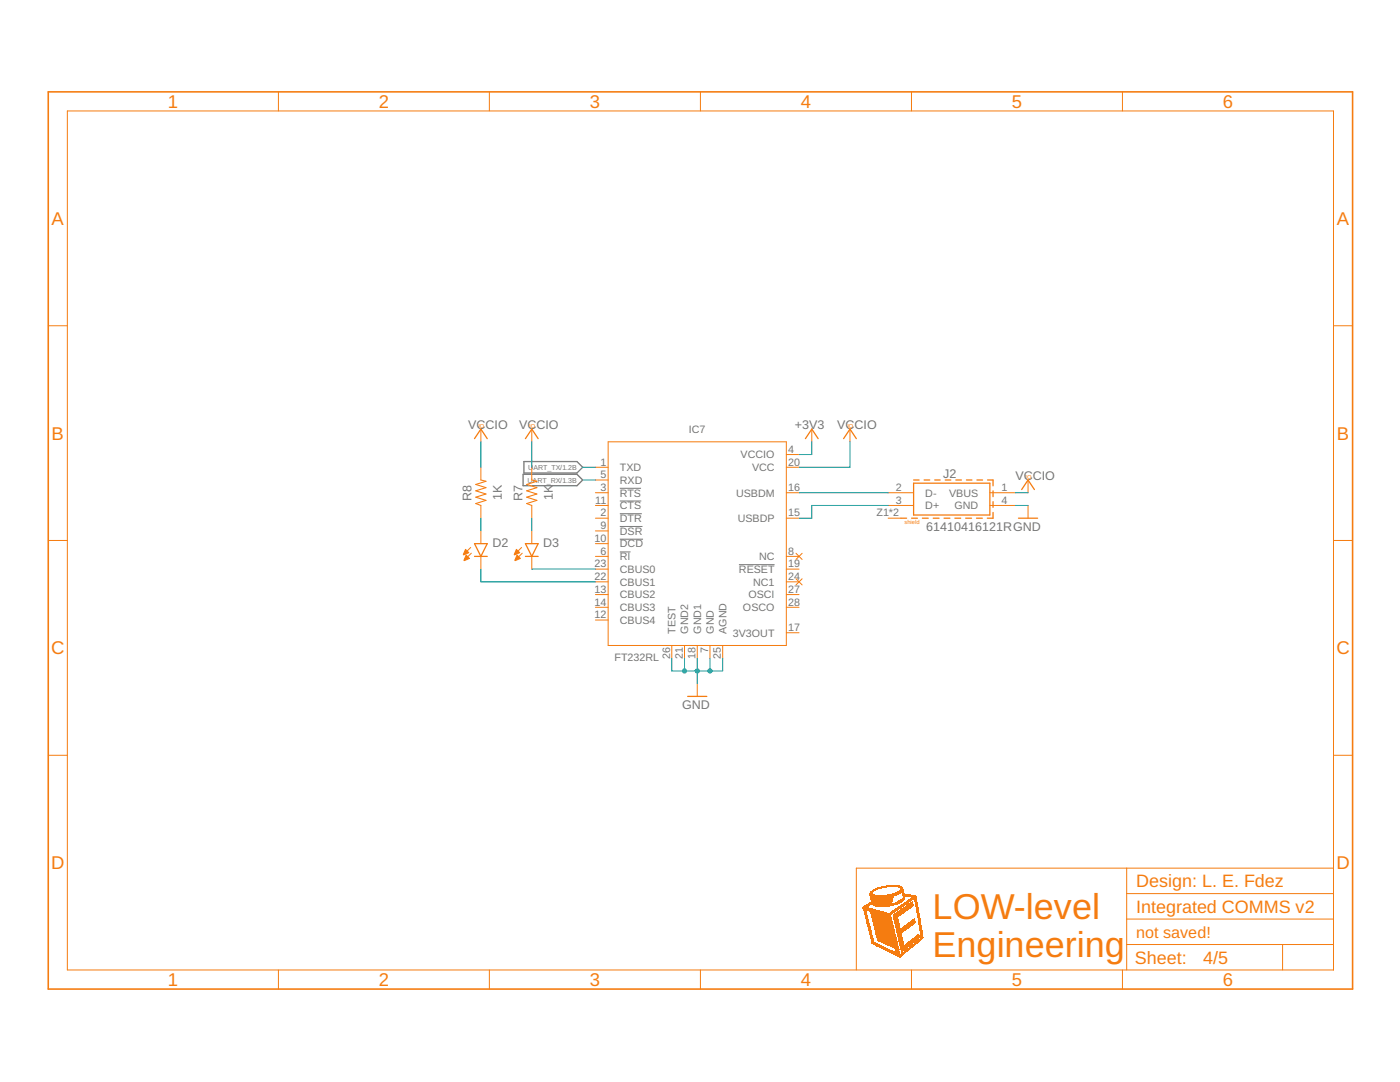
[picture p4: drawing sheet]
<svg xmlns="http://www.w3.org/2000/svg" width="279mm" height="216mm" viewBox="0 0 279 216" stroke-linecap="round" stroke-linejoin="round" font-family="sans-serif">
<defs><g id="words">
<g font-size="7.2" fill="#f57c10">
<text x="186.1" y="183.4">LOW-level</text>
<text x="186.1" y="191">Engineering</text>
</g>
<g font-size="3.7" fill="#f57c10">
<text x="33.5" y="21.5">1</text>
<text x="75.6" y="21.5">2</text>
<text x="117.7" y="21.5">3</text>
<text x="159.8" y="21.5">4</text>
<text x="201.9" y="21.5">5</text>
<text x="244.1" y="21.5">6</text>
<text x="10.3" y="44.9">A</text>
<text x="266.8" y="44.9">A</text>
<text x="10.3" y="87.7">B</text>
<text x="266.8" y="87.7">B</text>
<text x="10.2" y="130.6">C</text>
<text x="266.7" y="130.6">C</text>
<text x="10.2" y="173.4">D</text>
<text x="266.7" y="173.4">D</text>
<text x="33.5" y="196.7">1</text>
<text x="75.6" y="196.7">2</text>
<text x="117.7" y="196.7">3</text>
<text x="159.8" y="196.7">4</text>
<text x="201.9" y="196.7">5</text>
<text x="244.1" y="196.7">6</text>
</g>
<g font-size="3.6" fill="#f57c10">
<text x="226.8" y="177">Design: L. E. Fdez</text>
<text x="226.8" y="182.1">Integrated COMMS v2</text>
<text x="226.5" y="192.4">Sheet:</text>
<text x="240.1" y="192.3">4/5</text>
</g>
<text font-size="3.2" fill="#f57c10" x="226.8" y="187.2">not saved!</text>
<g font-size="2.5" fill="#757575">
<text x="93.4" y="85.6">VCCIO</text>
<text x="103.6" y="85.6">VCCIO</text>
<text x="158.6" y="85.6">+3V3</text>
<text x="167.1" y="85.6">VCCIO</text>
<text x="188.2" y="95.4">J2</text>
<text x="202.6" y="95.8">VCCIO</text>
<text x="94.1" y="99.9" transform="rotate(-90 94.1 99.9)">R8</text>
<text x="100.2" y="99.8" transform="rotate(-90 100.2 99.8)">1K</text>
<text x="104.3" y="99.9" transform="rotate(-90 104.3 99.9)">R7</text>
<text x="110.3" y="99.8" transform="rotate(-90 110.3 99.8)">1K</text>
<text x="184.9" y="105.9">61410416121RGND</text>
<text x="98.3" y="109.2">D2</text>
<text x="108.4" y="109.2">D3</text>
<text x="136.1" y="141.5">GND</text>
</g>
<g font-size="2.1" fill="#757575">
<text x="137.5" y="86.4">IC7</text>
<text x="119.8" y="95.4">5</text>
<text x="119.8" y="92.9">1</text>
<text x="123.7" y="94">TXD</text>
<text x="147.8" y="91.5">VCCIO</text>
<text x="150.1" y="94">VCC</text>
<text x="157.3" y="90.3">4</text>
<text x="157.3" y="92.9">20</text>
<text x="118.8" y="100.5">11</text>
<text x="119.8" y="98">3</text>
<text x="123.7" y="101.6">CTS</text>
<text x="123.7" y="99.1">RTS</text>
<text x="123.7" y="96.5">RXD</text>
<text x="146.9" y="99.1">USBDM</text>
<text x="157.3" y="98">16</text>
<text x="178.8" y="100.5">3</text>
<text x="178.8" y="98">2</text>
<text x="184.7" y="101.6">D+</text>
<text x="184.7" y="99.1">D-</text>
<text x="189.4" y="99.1">VBUS</text>
<text x="190.5" y="101.6">GND</text>
<text x="199.9" y="100.5">4</text>
<text x="199.9" y="98">1</text>
<text x="119.8" y="105.6">9</text>
<text x="119.8" y="103">2</text>
<text x="123.7" y="106.7">DSR</text>
<text x="123.7" y="104.2">DTR</text>
<text x="147.2" y="104.2">USBDP</text>
<text x="157.3" y="103">15</text>
<text x="174.9" y="103">Z1*2</text>
<text x="118.6" y="113.2">23</text>
<text x="118.6" y="108.1">10</text>
<text x="119.8" y="110.7">6</text>
<text x="123.7" y="111.8">RI</text>
<text x="123.7" y="109.2">DCD</text>
<text x="151.5" y="111.8">NC</text>
<text x="157.3" y="110.7">8</text>
<text x="157.3" y="113.2">19</text>
<text x="118.6" y="118.3">13</text>
<text x="118.6" y="115.7">22</text>
<text x="123.7" y="119.4">CBUS2</text>
<text x="123.7" y="116.9">CBUS1</text>
<text x="123.7" y="114.3">CBUS0</text>
<text x="147.5" y="114.3">RESET</text>
<text x="149.4" y="119.4">OSCI</text>
<text x="150.3" y="116.9">NC1</text>
<text x="157.3" y="115.7">24</text>
<text x="157.3" y="118.3">27</text>
<text x="118.6" y="123.4">12</text>
<text x="118.6" y="120.8">14</text>
<text x="123.7" y="124.5">CBUS4</text>
<text x="123.7" y="121.9">CBUS3</text>
<text x="148.3" y="121.9">OSCO</text>
<text x="157.3" y="120.8">28</text>
<text x="157.3" y="125.9">17</text>
<text x="122.6" y="132">FT232RL</text>
<text x="133.7" y="131.5" transform="rotate(-90 133.7 131.5)">26</text>
<text x="134.8" y="126.5" transform="rotate(-90 134.8 126.5)">TEST</text>
<text x="136.3" y="131.5" transform="rotate(-90 136.3 131.5)">21</text>
<text x="137.4" y="126.5" transform="rotate(-90 137.4 126.5)">GND2</text>
<text x="138.8" y="131.5" transform="rotate(-90 138.8 131.5)">18</text>
<text x="139.9" y="126.5" transform="rotate(-90 139.9 126.5)">GND1</text>
<text x="141.3" y="130.3" transform="rotate(-90 141.3 130.3)">7</text>
<text x="142.4" y="126.5" transform="rotate(-90 142.4 126.5)">GND</text>
<text x="143.9" y="131.5" transform="rotate(-90 143.9 131.5)">25</text>
<text x="145" y="126.5" transform="rotate(-90 145 126.5)">AGND</text>
<text x="146.3" y="127">3V3OUT</text>
</g>
<g font-size="1.4" fill="#757575">
<text x="105.4" y="93.8">U</text>
<text x="106.4" y="93.8">ART_TX/1.2B</text>
<text x="105.3" y="96.3">UART_RX/1.3B</text>
</g>
<g font-size="1.1" fill="#f57c10">
<text x="95.5" y="85.4">IO</text>
<text x="105.6" y="85.4">IO</text>
<text x="169.1" y="85.4">IO</text>
<text x="204.7" y="95.5">IO</text>
<text x="180.5" y="104.5">shield</text>
</g>
</g></defs>
<path d="M123.7 100h4.3M123.7 97.4h4.2M123.7 110.1h2.1M123.7 107.6h4.6M123.7 105.1h4.5M123.7 102.5h4.4M147.5 112.7h7.1" fill="none" stroke="#757575" stroke-width=".2"/>
<path d="M104.4 94.6h10.7l1.2 1.2-1.2 1.1h-10.7zM104.6 92.1h10.5l1.2 1.1-1.2 1.2h-10.5z" fill="none" stroke="#757575" stroke-width=".25"/>
<g fill="#f57c10">
<path d="M179.5 191h.2z" fill-rule="evenodd"/>
<path d="M179.4 190.9l.3 .1z" fill-rule="evenodd"/>
<path d="M179.4 190.9h.4z" fill-rule="evenodd"/>
<path d="M179.3 190.9h.5z" fill-rule="evenodd"/>
<path d="M179.3 190.8l.5 .1z" fill-rule="evenodd"/>
<path d="M179.2 190.8h.7z" fill-rule="evenodd"/>
<path d="M179.1 190.8h.9z" fill-rule="evenodd"/>
<path d="M179 190.7l1 .1z" fill-rule="evenodd"/>
<path d="M178.9 190.7h1.1z" fill-rule="evenodd"/>
<path d="M178.8 190.6l1.3 .1z" fill-rule="evenodd"/>
<path d="M178.8 190.6h1.3z" fill-rule="evenodd"/>
<path d="M178.7 190.6h1.5z" fill-rule="evenodd"/>
<path d="M178.6 190.5l1.6 .1z" fill-rule="evenodd"/>
<path d="M178.6 190.5h1.7z" fill-rule="evenodd"/>
<path d="M178.5 190.5h1.8z" fill-rule="evenodd"/>
<path d="M178.4 190.4l1.3 .1z" fill-rule="evenodd"/>
<path d="M179.7 190.4l.7 .1z" fill-rule="evenodd"/>
<path d="M178.3 190.4h1.3z" fill-rule="evenodd"/>
<path d="M179.8 190.4h.6z" fill-rule="evenodd"/>
<path d="M178.2 190.3l1.4 .1z" fill-rule="evenodd"/>
<path d="M179.9 190.3l.5 .1z" fill-rule="evenodd"/>
<path d="M178.2 190.3l1.4 .1z" fill-rule="evenodd"/>
<path d="M179.9 190.3l.6 .1z" fill-rule="evenodd"/>
<path d="M178.1 190.3h1.5z" fill-rule="evenodd"/>
<path d="M179.9 190.3h.7z" fill-rule="evenodd"/>
<path d="M178 190.2l1.6 .1z" fill-rule="evenodd"/>
<path d="M180 190.2l.6 .1z" fill-rule="evenodd"/>
<path d="M177.9 190.2h1.7z" fill-rule="evenodd"/>
<path d="M180 190.2h.6z" fill-rule="evenodd"/>
<path d="M177.9 190.1l1.7 .1z" fill-rule="evenodd"/>
<path d="M180.1 190.1l.6 .1z" fill-rule="evenodd"/>
<path d="M177.8 190.1l1.8 .1z" fill-rule="evenodd"/>
<path d="M180.1 190.1l.6 .1z" fill-rule="evenodd"/>
<path d="M177.7 190.1h1.9z" fill-rule="evenodd"/>
<path d="M180.1 190.1h.7z" fill-rule="evenodd"/>
<path d="M177.6 190l2 .1z" fill-rule="evenodd"/>
<path d="M180.2 190l.6 .1z" fill-rule="evenodd"/>
<path d="M177.5 190h1.2z" fill-rule="evenodd"/>
<path d="M178.8 190h.8z" fill-rule="evenodd"/>
<path d="M180.3 190h.5z" fill-rule="evenodd"/>
<path d="M177.5 189.9l1.1 .1z" fill-rule="evenodd"/>
<path d="M178.8 189.9l.7 .1z" fill-rule="evenodd"/>
<path d="M180.3 189.9l.6 .1z" fill-rule="evenodd"/>
<path d="M177.4 189.9l1.1 .1z" fill-rule="evenodd"/>
<path d="M178.8 189.9l.7 .1z" fill-rule="evenodd"/>
<path d="M179.9 189.9l.1 .1z" fill-rule="evenodd"/>
<path d="M180.4 189.9l.6 .1z" fill-rule="evenodd"/>
<path d="M177.3 189.9h1.2z" fill-rule="evenodd"/>
<path d="M178.8 189.9h.7z" fill-rule="evenodd"/>
<path d="M179.9 189.9h.2z" fill-rule="evenodd"/>
<path d="M180.4 189.9h.6z" fill-rule="evenodd"/>
<path d="M177.2 189.8l1.2 .1z" fill-rule="evenodd"/>
<path d="M178.8 189.8l.7 .1z" fill-rule="evenodd"/>
<path d="M179.9 189.8l.2 .1z" fill-rule="evenodd"/>
<path d="M180.4 189.8l.6 .1z" fill-rule="evenodd"/>
<path d="M177.1 189.8h1.2z" fill-rule="evenodd"/>
<path d="M178.8 189.8h.7z" fill-rule="evenodd"/>
<path d="M179.9 189.8h.3z" fill-rule="evenodd"/>
<path d="M180.5 189.8h.6z" fill-rule="evenodd"/>
<path d="M177.1 189.8h1.1z" fill-rule="evenodd"/>
<path d="M178.7 189.8h.8z" fill-rule="evenodd"/>
<path d="M179.9 189.8h.3z" fill-rule="evenodd"/>
<path d="M180.5 189.8h.7z" fill-rule="evenodd"/>
<path d="M177 189.7l1.1 .1z" fill-rule="evenodd"/>
<path d="M178.7 189.7l.8 .1z" fill-rule="evenodd"/>
<path d="M179.9 189.7l.4 .1z" fill-rule="evenodd"/>
<path d="M180.6 189.7l.6 .1z" fill-rule="evenodd"/>
<path d="M176.9 189.7h1.2z" fill-rule="evenodd"/>
<path d="M178.7 189.7h.8z" fill-rule="evenodd"/>
<path d="M179.8 189.7h.5z" fill-rule="evenodd"/>
<path d="M180.6 189.7h.6z" fill-rule="evenodd"/>
<path d="M176.8 189.7h1.2z" fill-rule="evenodd"/>
<path d="M178.7 189.7h.8z" fill-rule="evenodd"/>
<path d="M179.8 189.7h.6z" fill-rule="evenodd"/>
<path d="M180.7 189.7h.6z" fill-rule="evenodd"/>
<path d="M176.8 189.6l1.1 .1z" fill-rule="evenodd"/>
<path d="M178.7 189.6l.8 .1z" fill-rule="evenodd"/>
<path d="M179.9 189.6l.5 .1z" fill-rule="evenodd"/>
<path d="M180.7 189.6l.7 .1z" fill-rule="evenodd"/>
<path d="M176.7 189.6h1.1z" fill-rule="evenodd"/>
<path d="M178.7 189.6h.8z" fill-rule="evenodd"/>
<path d="M179.9 189.6h.5z" fill-rule="evenodd"/>
<path d="M180.8 189.6h.6z" fill-rule="evenodd"/>
<path d="M176.6 189.5l1.1 .1z" fill-rule="evenodd"/>
<path d="M178.7 189.5l.8 .1z" fill-rule="evenodd"/>
<path d="M179.8 189.5l.7 .1z" fill-rule="evenodd"/>
<path d="M180.8 189.5l.6 .1z" fill-rule="evenodd"/>
<path d="M176.5 189.5h1.1z" fill-rule="evenodd"/>
<path d="M178.6 189.5h.9z" fill-rule="evenodd"/>
<path d="M179.8 189.5h.8z" fill-rule="evenodd"/>
<path d="M180.9 189.5h.6z" fill-rule="evenodd"/>
<path d="M176.4 189.5h1.1z" fill-rule="evenodd"/>
<path d="M178.6 189.5h.8z" fill-rule="evenodd"/>
<path d="M179.8 189.5h.8z" fill-rule="evenodd"/>
<path d="M180.9 189.5h.6z" fill-rule="evenodd"/>
<path d="M176.4 189.4l1.1 .1z" fill-rule="evenodd"/>
<path d="M178.6 189.4l.8 .1z" fill-rule="evenodd"/>
<path d="M179.8 189.4l.8 .1z" fill-rule="evenodd"/>
<path d="M181 189.4l.6 .1z" fill-rule="evenodd"/>
<path d="M176.3 189.4h1.1z" fill-rule="evenodd"/>
<path d="M178.6 189.4h.8z" fill-rule="evenodd"/>
<path d="M179.8 189.4h.9z" fill-rule="evenodd"/>
<path d="M181 189.4h.6z" fill-rule="evenodd"/>
<path d="M176.2 189.4h1.1z" fill-rule="evenodd"/>
<path d="M178.6 189.4h.8z" fill-rule="evenodd"/>
<path d="M179.8 189.4h.9z" fill-rule="evenodd"/>
<path d="M181.1 189.4h.6z" fill-rule="evenodd"/>
<path d="M176.1 189.3l1.1 .1z" fill-rule="evenodd"/>
<path d="M178.6 189.3l.8 .1z" fill-rule="evenodd"/>
<path d="M179.8 189.3l1 .1z" fill-rule="evenodd"/>
<path d="M181.1 189.3l.6 .1z" fill-rule="evenodd"/>
<path d="M176.1 189.3h1z" fill-rule="evenodd"/>
<path d="M178.6 189.3h.8z" fill-rule="evenodd"/>
<path d="M179.8 189.3h1z" fill-rule="evenodd"/>
<path d="M181.2 189.3h.6z" fill-rule="evenodd"/>
<path d="M176 189.2l1.1 .1z" fill-rule="evenodd"/>
<path d="M178.6 189.2l.8 .1z" fill-rule="evenodd"/>
<path d="M179.8 189.2l1.1 .1z" fill-rule="evenodd"/>
<path d="M181.2 189.2l.6 .1z" fill-rule="evenodd"/>
<path d="M175.9 189.2h1.1z" fill-rule="evenodd"/>
<path d="M178.6 189.2h.8z" fill-rule="evenodd"/>
<path d="M179.7 189.2h1.3z" fill-rule="evenodd"/>
<path d="M181.3 189.2h.5z" fill-rule="evenodd"/>
<path d="M175.9 189.2h1z" fill-rule="evenodd"/>
<path d="M178.5 189.2h.8z" fill-rule="evenodd"/>
<path d="M179.7 189.2h1.3z" fill-rule="evenodd"/>
<path d="M181.3 189.2h.6z" fill-rule="evenodd"/>
<path d="M175.8 189.1l1 .1z" fill-rule="evenodd"/>
<path d="M178.4 189.1l.9 .1z" fill-rule="evenodd"/>
<path d="M179.7 189.1l1.3 .1z" fill-rule="evenodd"/>
<path d="M181.4 189.1l.6 .1z" fill-rule="evenodd"/>
<path d="M175.7 189.1h1z" fill-rule="evenodd"/>
<path d="M178.4 189.1h.9z" fill-rule="evenodd"/>
<path d="M179.7 189.1h1.3z" fill-rule="evenodd"/>
<path d="M181.4 189.1h.6z" fill-rule="evenodd"/>
<path d="M175.6 189l1.1 .1z" fill-rule="evenodd"/>
<path d="M178.3 189l1 .1z" fill-rule="evenodd"/>
<path d="M179.7 189l1.4 .1z" fill-rule="evenodd"/>
<path d="M181.4 189l.6 .1z" fill-rule="evenodd"/>
<path d="M175.5 189l1.1 .1z" fill-rule="evenodd"/>
<path d="M178.2 189l1.1 .1z" fill-rule="evenodd"/>
<path d="M179.7 189l1.5 .1z" fill-rule="evenodd"/>
<path d="M181.5 189l.6 .1z" fill-rule="evenodd"/>
<path d="M175.5 189h1z" fill-rule="evenodd"/>
<path d="M178.1 189h1.2z" fill-rule="evenodd"/>
<path d="M179.7 189h1.5z" fill-rule="evenodd"/>
<path d="M181.5 189h.6z" fill-rule="evenodd"/>
<path d="M175.4 188.9l1 .1z" fill-rule="evenodd"/>
<path d="M178 188.9l1.3 .1z" fill-rule="evenodd"/>
<path d="M179.7 188.9l1.6 .1z" fill-rule="evenodd"/>
<path d="M181.6 188.9l.6 .1z" fill-rule="evenodd"/>
<path d="M175.3 188.9h1z" fill-rule="evenodd"/>
<path d="M177.9 188.9h1.4z" fill-rule="evenodd"/>
<path d="M179.6 188.9h1.7z" fill-rule="evenodd"/>
<path d="M181.6 188.9h.6z" fill-rule="evenodd"/>
<path d="M175.2 188.8l1.1 .1z" fill-rule="evenodd"/>
<path d="M177.8 188.8l1.5 .1z" fill-rule="evenodd"/>
<path d="M179.7 188.8l1.7 .1z" fill-rule="evenodd"/>
<path d="M181.7 188.8l.6 .1z" fill-rule="evenodd"/>
<path d="M175.2 188.8l1 .1z" fill-rule="evenodd"/>
<path d="M177.7 188.8l1.6 .1z" fill-rule="evenodd"/>
<path d="M179.7 188.8l1.7 .1z" fill-rule="evenodd"/>
<path d="M181.7 188.8l.6 .1z" fill-rule="evenodd"/>
<path d="M175.1 188.8h1z" fill-rule="evenodd"/>
<path d="M177.7 188.8h1.6z" fill-rule="evenodd"/>
<path d="M179.7 188.8h1.7z" fill-rule="evenodd"/>
<path d="M181.8 188.8h.6z" fill-rule="evenodd"/>
<path d="M175 188.7l1 .1z" fill-rule="evenodd"/>
<path d="M177.6 188.7l1.7 .1z" fill-rule="evenodd"/>
<path d="M179.6 188.7l1.9 .1z" fill-rule="evenodd"/>
<path d="M181.8 188.7l.6 .1z" fill-rule="evenodd"/>
<path d="M174.9 188.7h1z" fill-rule="evenodd"/>
<path d="M177.5 188.7h1.7z" fill-rule="evenodd"/>
<path d="M179.6 188.7h1.9z" fill-rule="evenodd"/>
<path d="M181.9 188.7h.6z" fill-rule="evenodd"/>
<path d="M174.9 188.7h.9z" fill-rule="evenodd"/>
<path d="M177.4 188.7h1.8z" fill-rule="evenodd"/>
<path d="M179.6 188.7h2z" fill-rule="evenodd"/>
<path d="M181.9 188.7h.6z" fill-rule="evenodd"/>
<path d="M174.8 188.6l.9 .1z" fill-rule="evenodd"/>
<path d="M177.3 188.6l1.9 .1z" fill-rule="evenodd"/>
<path d="M179.6 188.6l.8 .1z" fill-rule="evenodd"/>
<path d="M180.4 188.6l1.2 .1z" fill-rule="evenodd"/>
<path d="M181.9 188.6l.7 .1z" fill-rule="evenodd"/>
<path d="M174.7 188.6h1z" fill-rule="evenodd"/>
<path d="M177.2 188.6h2z" fill-rule="evenodd"/>
<path d="M179.6 188.6h.8z" fill-rule="evenodd"/>
<path d="M180.5 188.6h1.2z" fill-rule="evenodd"/>
<path d="M182 188.6h.6z" fill-rule="evenodd"/>
<path d="M174.6 188.6h1z" fill-rule="evenodd"/>
</g>
<g fill="#f57c10">
<path d="M179.5 191h.2zM179.5 191h.2z"/>
<path d="M179.4 190.9l.3 .1zM179.4 190.9l.3 .1z"/>
<path d="M179.4 190.9h.4zM179.4 190.9h.4z"/>
<path d="M179.3 190.9h.5zM179.3 190.9h.5z"/>
<path d="M179.3 190.8l.5 .1zM179.3 190.8l.5 .1z"/>
<path d="M179.2 190.8h.7zM179.2 190.8h.7z"/>
<path d="M179.1 190.8h.9zM179.1 190.8h.9z"/>
<path d="M179 190.7l1 .1zM179 190.7l1 .1z"/>
<path d="M178.9 190.7h1.1zM178.9 190.7h1.1z"/>
<path d="M178.8 190.6l1.3 .1zM178.8 190.6l1.3 .1z"/>
<path d="M178.8 190.6h1.3zM178.8 190.6h1.3z"/>
<path d="M178.7 190.6h1.5zM178.7 190.6h1.5z"/>
<path d="M178.6 190.5l1.6 .1zM178.6 190.5l1.6 .1z"/>
<path d="M178.6 190.5h1.7zM178.6 190.5h1.7z"/>
<path d="M178.5 190.5h1.8zM178.5 190.5h1.8z"/>
<path d="M178.4 190.4l1.3 .1zM178.4 190.4l1.3 .1z"/>
<path d="M179.7 190.4l.7 .1zM179.7 190.4l.7 .1z"/>
<path d="M178.3 190.4h1.3zM178.3 190.4h1.3z"/>
<path d="M179.8 190.4h.6zM179.8 190.4h.6z"/>
<path d="M178.2 190.3l1.4 .1zM178.2 190.3l1.4 .1z"/>
<path d="M179.9 190.3l.5 .1zM179.9 190.3l.5 .1z"/>
<path d="M178.2 190.3l1.4 .1zM178.2 190.3l1.4 .1z"/>
<path d="M179.9 190.3l.6 .1zM179.9 190.3l.6 .1z"/>
<path d="M178.1 190.3h1.5zM178.1 190.3h1.5z"/>
<path d="M179.9 190.3h.7zM179.9 190.3h.7z"/>
<path d="M178 190.2l1.6 .1zM178 190.2l1.6 .1z"/>
<path d="M180 190.2l.6 .1zM180 190.2l.6 .1z"/>
<path d="M177.9 190.2h1.7zM177.9 190.2h1.7z"/>
<path d="M180 190.2h.6zM180 190.2h.6z"/>
<path d="M177.9 190.1l1.7 .1zM177.9 190.1l1.7 .1z"/>
<path d="M180.1 190.1l.6 .1zM180.1 190.1l.6 .1z"/>
<path d="M177.8 190.1l1.8 .1zM177.8 190.1l1.8 .1z"/>
<path d="M180.1 190.1l.6 .1zM180.1 190.1l.6 .1z"/>
<path d="M177.7 190.1h1.9zM177.7 190.1h1.9z"/>
<path d="M180.1 190.1h.7zM180.1 190.1h.7z"/>
<path d="M177.6 190l2 .1zM177.6 190l2 .1z"/>
<path d="M180.2 190l.6 .1zM180.2 190l.6 .1z"/>
<path d="M177.5 190h1.2zM177.5 190h1.2z"/>
<path d="M178.8 190h.8zM178.8 190h.8z"/>
<path d="M180.3 190h.5zM180.3 190h.5z"/>
<path d="M177.5 189.9l1.1 .1zM177.5 189.9l1.1 .1z"/>
<path d="M178.8 189.9l.7 .1zM178.8 189.9l.7 .1z"/>
<path d="M180.3 189.9l.6 .1zM180.3 189.9l.6 .1z"/>
<path d="M177.4 189.9l1.1 .1zM177.4 189.9l1.1 .1z"/>
<path d="M178.8 189.9l.7 .1zM178.8 189.9l.7 .1z"/>
<path d="M179.9 189.9l.1 .1zM179.9 189.9l.1 .1z"/>
<path d="M180.4 189.9l.6 .1zM180.4 189.9l.6 .1z"/>
<path d="M177.3 189.9h1.2zM177.3 189.9h1.2z"/>
<path d="M178.8 189.9h.7zM178.8 189.9h.7z"/>
<path d="M179.9 189.9h.2zM179.9 189.9h.2z"/>
<path d="M180.4 189.9h.6zM180.4 189.9h.6z"/>
<path d="M177.2 189.8l1.2 .1zM177.2 189.8l1.2 .1z"/>
<path d="M178.8 189.8l.7 .1zM178.8 189.8l.7 .1z"/>
<path d="M179.9 189.8l.2 .1zM179.9 189.8l.2 .1z"/>
<path d="M180.4 189.8l.6 .1zM180.4 189.8l.6 .1z"/>
<path d="M177.1 189.8h1.2zM177.1 189.8h1.2z"/>
<path d="M178.8 189.8h.7zM178.8 189.8h.7z"/>
<path d="M179.9 189.8h.3zM179.9 189.8h.3z"/>
<path d="M180.5 189.8h.6zM180.5 189.8h.6z"/>
<path d="M177.1 189.8h1.1zM177.1 189.8h1.1z"/>
<path d="M178.7 189.8h.8zM178.7 189.8h.8z"/>
<path d="M179.9 189.8h.3zM179.9 189.8h.3z"/>
<path d="M180.5 189.8h.7zM180.5 189.8h.7z"/>
<path d="M177 189.7l1.1 .1zM177 189.7l1.1 .1z"/>
<path d="M178.7 189.7l.8 .1zM178.7 189.7l.8 .1z"/>
<path d="M179.9 189.7l.4 .1zM179.9 189.7l.4 .1z"/>
<path d="M180.6 189.7l.6 .1zM180.6 189.7l.6 .1z"/>
<path d="M176.9 189.7h1.2zM176.9 189.7h1.2z"/>
<path d="M178.7 189.7h.8zM178.7 189.7h.8z"/>
<path d="M179.8 189.7h.5zM179.8 189.7h.5z"/>
<path d="M180.6 189.7h.6zM180.6 189.7h.6z"/>
<path d="M176.8 189.7h1.2zM176.8 189.7h1.2z"/>
<path d="M178.7 189.7h.8zM178.7 189.7h.8z"/>
<path d="M179.8 189.7h.6zM179.8 189.7h.6z"/>
<path d="M180.7 189.7h.6zM180.7 189.7h.6z"/>
<path d="M176.8 189.6l1.1 .1zM176.8 189.6l1.1 .1z"/>
<path d="M178.7 189.6l.8 .1zM178.7 189.6l.8 .1z"/>
<path d="M179.9 189.6l.5 .1zM179.9 189.6l.5 .1z"/>
<path d="M180.7 189.6l.7 .1zM180.7 189.6l.7 .1z"/>
<path d="M176.7 189.6h1.1zM176.7 189.6h1.1z"/>
<path d="M178.7 189.6h.8zM178.7 189.6h.8z"/>
<path d="M179.9 189.6h.5zM179.9 189.6h.5z"/>
<path d="M180.8 189.6h.6zM180.8 189.6h.6z"/>
<path d="M176.6 189.5l1.1 .1zM176.6 189.5l1.1 .1z"/>
<path d="M178.7 189.5l.8 .1zM178.7 189.5l.8 .1z"/>
<path d="M179.8 189.5l.7 .1zM179.8 189.5l.7 .1z"/>
<path d="M180.8 189.5l.6 .1zM180.8 189.5l.6 .1z"/>
<path d="M176.5 189.5h1.1zM176.5 189.5h1.1z"/>
<path d="M178.6 189.5h.9zM178.6 189.5h.9z"/>
<path d="M179.8 189.5h.8zM179.8 189.5h.8z"/>
<path d="M180.9 189.5h.6zM180.9 189.5h.6z"/>
<path d="M176.4 189.5h1.1zM176.4 189.5h1.1z"/>
<path d="M178.6 189.5h.8zM178.6 189.5h.8z"/>
<path d="M179.8 189.5h.8zM179.8 189.5h.8z"/>
<path d="M180.9 189.5h.6zM180.9 189.5h.6z"/>
<path d="M176.4 189.4l1.1 .1zM176.4 189.4l1.1 .1z"/>
<path d="M178.6 189.4l.8 .1zM178.6 189.4l.8 .1z"/>
<path d="M179.8 189.4l.8 .1zM179.8 189.4l.8 .1z"/>
<path d="M181 189.4l.6 .1zM181 189.4l.6 .1z"/>
<path d="M176.3 189.4h1.1zM176.3 189.4h1.1z"/>
<path d="M178.6 189.4h.8zM178.6 189.4h.8z"/>
<path d="M179.8 189.4h.9zM179.8 189.4h.9z"/>
<path d="M181 189.4h.6zM181 189.4h.6z"/>
<path d="M176.2 189.4h1.1zM176.2 189.4h1.1z"/>
<path d="M178.6 189.4h.8zM178.6 189.4h.8z"/>
<path d="M179.8 189.4h.9zM179.8 189.4h.9z"/>
<path d="M181.1 189.4h.6zM181.1 189.4h.6z"/>
<path d="M176.1 189.3l1.2 .1zM176.1 189.3l1.1 .1z"/>
<path d="M178.6 189.3l.8 .1zM178.6 189.3l.8 .1z"/>
<path d="M179.8 189.3l1 .1zM179.8 189.3l1 .1z"/>
<path d="M181.1 189.3l.6 .1zM181.1 189.3l.6 .1z"/>
<path d="M176.1 189.3h1zM176.1 189.3h1z"/>
<path d="M178.6 189.3h.8zM178.6 189.3h.8z"/>
<path d="M179.8 189.3h1zM179.8 189.3h1z"/>
<path d="M181.2 189.3h.6zM181.2 189.3h.6z"/>
<path d="M176 189.2l1.1 .1zM176 189.2l1.1 .1z"/>
<path d="M178.6 189.2l.8 .1zM178.6 189.2l.8 .1z"/>
<path d="M179.8 189.2l1.1 .1zM179.8 189.2l1.1 .1z"/>
<path d="M181.2 189.2l.6 .1zM181.2 189.2l.6 .1z"/>
<path d="M175.9 189.2h1.1zM175.9 189.2h1.1z"/>
<path d="M178.6 189.2h.8zM178.6 189.2h.8z"/>
<path d="M179.7 189.2h1.3zM179.7 189.2h1.3z"/>
<path d="M181.2 189.2h.6zM181.3 189.2h.5z"/>
<path d="M175.9 189.2h1zM175.9 189.2h1z"/>
<path d="M178.5 189.2h.8zM178.5 189.2h.8z"/>
<path d="M179.7 189.2h1.3zM179.7 189.2h1.3z"/>
<path d="M181.3 189.2h.6zM181.3 189.2h.6z"/>
<path d="M175.8 189.1l1 .1zM175.8 189.1l1 .1z"/>
<path d="M178.4 189.1l.9 .1zM178.4 189.1l.9 .1z"/>
<path d="M179.7 189.1l1.3 .1zM179.7 189.1l1.3 .1z"/>
<path d="M181.4 189.1l.6 .1zM181.4 189.1l.6 .1z"/>
<path d="M175.7 189.1h1zM175.7 189.1h1z"/>
<path d="M178.3 189.1h1zM178.4 189.1h.9z"/>
<path d="M179.7 189.1h1.3zM179.7 189.1h1.3z"/>
<path d="M181.4 189.1h.6zM181.4 189.1h.6z"/>
<path d="M175.6 189l1.1 .1zM175.6 189l1.1 .1z"/>
<path d="M178.3 189l1 .1zM178.3 189l1 .1z"/>
<path d="M179.7 189l1.4 .1zM179.7 189l1.4 .1z"/>
<path d="M181.4 189l.6 .1zM181.4 189l.6 .1z"/>
<path d="M175.5 189l1.1 .1zM175.5 189l1.1 .1z"/>
<path d="M178.2 189l1.1 .1zM178.2 189l1.1 .1z"/>
<path d="M179.7 189l1.5 .1zM179.7 189l1.5 .1z"/>
<path d="M181.5 189l.6 .1zM181.5 189l.6 .1z"/>
<path d="M175.5 189h1zM175.5 189h1z"/>
<path d="M178.1 189h1.2zM178.1 189h1.2z"/>
<path d="M179.7 189h1.5zM179.7 189h1.5z"/>
<path d="M181.5 189h.6zM181.5 189h.6z"/>
<path d="M175.4 188.9l1 .1zM175.4 188.9l1 .1z"/>
<path d="M178 188.9l1.3 .1zM178 188.9l1.3 .1z"/>
<path d="M179.7 188.9l1.6 .1zM179.7 188.9l1.6 .1z"/>
<path d="M181.6 188.9l.6 .1zM181.6 188.9l.6 .1z"/>
<path d="M175.3 188.9h1zM175.3 188.9h1z"/>
<path d="M177.9 188.9h1.4zM177.9 188.9h1.4z"/>
<path d="M179.6 188.9h1.7zM179.6 188.9h1.7z"/>
<path d="M181.6 188.9h.6zM181.6 188.9h.6z"/>
<path d="M175.2 188.8l1.1 .1zM175.2 188.8l1.1 .1z"/>
<path d="M177.8 188.8l1.5 .1zM177.8 188.8l1.5 .1z"/>
<path d="M179.7 188.8l1.7 .1zM179.7 188.8l1.7 .1z"/>
<path d="M181.7 188.8l.6 .1zM181.7 188.8l.6 .1z"/>
<path d="M175.2 188.8l1 .1zM175.2 188.8l1 .1z"/>
<path d="M177.7 188.8l1.6 .1zM177.7 188.8l1.6 .1z"/>
<path d="M179.7 188.8l1.7 .1zM179.7 188.8l1.7 .1z"/>
<path d="M181.7 188.8l.6 .1zM181.7 188.8l.6 .1z"/>
<path d="M175.1 188.8h1zM175.1 188.8h1z"/>
<path d="M177.7 188.8h1.6zM177.7 188.8h1.6z"/>
<path d="M179.7 188.8h1.7zM179.7 188.8h1.7z"/>
<path d="M181.8 188.8h.6zM181.8 188.8h.6z"/>
<path d="M175 188.7l1 .1zM175 188.7l1 .1z"/>
<path d="M177.6 188.7l1.7 .1zM177.6 188.7l1.7 .1z"/>
<path d="M179.6 188.7l1.9 .1zM179.6 188.7l1.9 .1z"/>
<path d="M181.8 188.7l.6 .1zM181.8 188.7l.6 .1z"/>
<path d="M174.9 188.7h1zM174.9 188.7h1z"/>
<path d="M177.5 188.7h1.7zM177.5 188.7h1.7z"/>
<path d="M179.6 188.7h1.9zM179.6 188.7h1.9z"/>
<path d="M181.9 188.7h.6zM181.9 188.7h.6z"/>
<path d="M174.9 188.7h.9zM174.9 188.7h.9z"/>
<path d="M177.4 188.7h1.8zM177.4 188.7h1.8z"/>
<path d="M179.6 188.7h2zM179.6 188.7h2z"/>
<path d="M181.9 188.7h.6zM181.9 188.7h.6z"/>
<path d="M174.8 188.6l.9 .1zM174.8 188.6l.9 .1z"/>
<path d="M177.3 188.6l1.9 .1zM177.3 188.6l1.9 .1z"/>
<path d="M179.6 188.6l.8 .1zM179.6 188.6l.8 .1z"/>
<path d="M180.4 188.6l1.2 .1zM180.4 188.6l1.2 .1z"/>
<path d="M181.9 188.6l.7 .1zM181.9 188.6l.7 .1z"/>
<path d="M174.7 188.6h1zM174.7 188.6h1z"/>
<path d="M177.2 188.6h2zM177.2 188.6h2z"/>
<path d="M179.6 188.6h.8zM179.6 188.6h.8z"/>
<path d="M180.5 188.6h1.2zM180.5 188.6h1.2z"/>
<path d="M182 188.6h.6zM182 188.6h.6z"/>
<path d="M174.6 188.6h1zM174.6 188.6h1z"/>
</g>
<path d="M177.2 188.6h2" fill="none" stroke="#f57c10" stroke-width=".2"/>
<g fill="#f57c10">
<path d="M177.2 188.6h2zM177.2 188.6h2z"/>
<path d="M179.6 188.6h.8zM179.6 188.6h.8z"/>
<path d="M180.6 188.6h1.1zM180.6 188.6h1.1z"/>
<path d="M182.1 188.6h.5zM182.1 188.6h.5z"/>
<path d="M174.6 188.5l.9 .1zM174.6 188.5l.9 .1z"/>
</g>
<g fill="#f57c10">
<path d="M179.6 188.6h.8z" fill-rule="evenodd"/>
<path d="M180.6 188.6h1.1z" fill-rule="evenodd"/>
<path d="M182.1 188.6h.5z" fill-rule="evenodd"/>
<path d="M174.6 188.5l.9 .1z" fill-rule="evenodd"/>
</g>
<path d="M177.1 188.5h2.1" fill="none" stroke="#f57c10" stroke-width=".2"/>
<g fill="#f57c10">
<path d="M177.1 188.5l2.1 .1zM177.1 188.5l2.1 .1z"/>
<path d="M179.6 188.5l.8 .1zM179.6 188.5l.8 .1z"/>
<path d="M180.6 188.5l1.2 .1zM180.6 188.5l1.2 .1z"/>
<path d="M182.1 188.5l.6 .1zM182.1 188.5l.6 .1z"/>
<path d="M174.5 188.5h1zM174.5 188.5h1z"/>
</g>
<g fill="#f57c10">
<path d="M179.6 188.5l.8 .1z" fill-rule="evenodd"/>
<path d="M180.6 188.5l1.2 .1z" fill-rule="evenodd"/>
<path d="M182.1 188.5l.6 .1z" fill-rule="evenodd"/>
<path d="M174.5 188.5h1z" fill-rule="evenodd"/>
</g>
<path d="M177 188.5h2.2" fill="none" stroke="#f57c10" stroke-width=".2"/>
<g fill="#f57c10">
<path d="M177 188.5h2.2zM177 188.5h2.2z"/>
<path d="M179.6 188.5h.8zM179.6 188.5h.8z"/>
<path d="M180.7 188.5h1.1zM180.7 188.5h1.1z"/>
<path d="M182.1 188.5h.6zM182.1 188.5h.6z"/>
<path d="M174.4 188.4l.9 .1zM174.4 188.4l.9 .1z"/>
</g>
<g fill="#f57c10">
<path d="M179.6 188.5h.8z" fill-rule="evenodd"/>
<path d="M180.7 188.5h1.1z" fill-rule="evenodd"/>
<path d="M182.1 188.5h.6z" fill-rule="evenodd"/>
<path d="M174.4 188.4l.9 .1z" fill-rule="evenodd"/>
</g>
<path d="M176.9 188.5h2.3" fill="none" stroke="#f57c10" stroke-width=".2"/>
<g fill="#f57c10">
<path d="M176.9 188.4l2.3 .1zM176.9 188.4l2.3 .1z"/>
<path d="M179.6 188.4l.8 .1zM179.6 188.4l.8 .1z"/>
<path d="M180.7 188.4l1.2 .1zM180.7 188.4l1.2 .1z"/>
<path d="M182.2 188.4l.6 .1zM182.2 188.4l.6 .1z"/>
<path d="M174.3 188.4h1zM174.3 188.4h1z"/>
</g>
<g fill="#f57c10">
<path d="M179.6 188.4l.8 .1z" fill-rule="evenodd"/>
<path d="M180.7 188.4l1.2 .1z" fill-rule="evenodd"/>
<path d="M182.2 188.4l.6 .1z" fill-rule="evenodd"/>
<path d="M174.3 188.4h1z" fill-rule="evenodd"/>
</g>
<path d="M176.8 188.4h2.4" fill="none" stroke="#f57c10" stroke-width=".2"/>
<g fill="#f57c10">
<path d="M176.8 188.4h2.4zM176.8 188.4h2.4z"/>
<path d="M179.5 188.4h.9zM179.5 188.4h.9z"/>
<path d="M180.7 188.4h1.2zM180.7 188.4h1.2z"/>
<path d="M182.2 188.4h.6zM182.2 188.4h.6z"/>
<path d="M174.2 188.4h1zM174.2 188.4h1z"/>
</g>
<g fill="#f57c10">
<path d="M179.5 188.4h.9z" fill-rule="evenodd"/>
<path d="M180.7 188.4h1.2z" fill-rule="evenodd"/>
<path d="M182.2 188.4h.6z" fill-rule="evenodd"/>
<path d="M174.2 188.4h1z" fill-rule="evenodd"/>
</g>
<path d="M176.7 188.4h2.5" fill="none" stroke="#f57c10" stroke-width=".2"/>
<g fill="#f57c10">
<path d="M176.7 188.4h2.5zM176.7 188.4h2.5z"/>
<path d="M179.5 188.4h.8zM179.5 188.4h.8z"/>
<path d="M180.8 188.4h1.2zM180.8 188.4h1.2z"/>
<path d="M182.3 188.4h.6zM182.3 188.4h.6z"/>
<path d="M174.2 188.3l.9 .1zM174.2 188.3l.9 .1z"/>
</g>
<g fill="#f57c10">
<path d="M179.5 188.4h.8z" fill-rule="evenodd"/>
<path d="M180.8 188.4h1.2z" fill-rule="evenodd"/>
<path d="M182.3 188.4h.6z" fill-rule="evenodd"/>
<path d="M174.2 188.3l.9 .1z" fill-rule="evenodd"/>
</g>
<path d="M176.6 188.3h2.5" fill="none" stroke="#f57c10" stroke-width=".2"/>
<g fill="#f57c10">
<path d="M176.6 188.3l2.5 .1zM176.6 188.3l2.5 .1z"/>
<path d="M179.5 188.3l.8 .1zM179.5 188.3l.8 .1z"/>
<path d="M180.9 188.3l1.1 .1zM180.9 188.3l1.1 .1z"/>
<path d="M182.3 188.3l.6 .1zM182.3 188.3l.6 .1z"/>
<path d="M174.1 188.3h.9zM174.1 188.3h.9z"/>
</g>
<g fill="#f57c10">
<path d="M179.5 188.3l.8 .1z" fill-rule="evenodd"/>
<path d="M180.9 188.3l1.1 .1z" fill-rule="evenodd"/>
<path d="M182.3 188.3l.6 .1z" fill-rule="evenodd"/>
<path d="M174.1 188.3h.9z" fill-rule="evenodd"/>
</g>
<path d="M176.6 188.3h2.6" fill="none" stroke="#f57c10" stroke-width=".2"/>
<g fill="#f57c10">
<path d="M176.6 188.3h2.6zM176.6 188.3h2.6z"/>
<path d="M179.5 188.3h.8zM179.5 188.3h.8z"/>
<path d="M180.9 188.3h1.2zM180.9 188.3h1.2z"/>
<path d="M182.4 188.3h.6zM182.4 188.3h.6z"/>
<path d="M174 188.3h.9zM174 188.3h.9z"/>
</g>
<g fill="#f57c10">
<path d="M179.5 188.3h.8z" fill-rule="evenodd"/>
<path d="M180.9 188.3h1.2z" fill-rule="evenodd"/>
<path d="M182.4 188.3h.6z" fill-rule="evenodd"/>
<path d="M174 188.3h.9z" fill-rule="evenodd"/>
</g>
<path d="M176.4 188.3h2.7" fill="none" stroke="#f57c10" stroke-width=".2"/>
<g fill="#f57c10">
<path d="M176.4 188.3h2.7zM176.4 188.3h2.7z"/>
<path d="M179.5 188.3h.8zM179.5 188.3h.8z"/>
<path d="M180.9 188.3h1.2zM180.9 188.3h1.2z"/>
<path d="M182.4 188.3h.6zM182.4 188.3h.6z"/>
<path d="M174 188.2l.9 .1zM174 188.2l.9 .1z"/>
</g>
<g fill="#f57c10">
<path d="M179.5 188.3h.8z" fill-rule="evenodd"/>
<path d="M180.9 188.3h1.2z" fill-rule="evenodd"/>
<path d="M182.4 188.3h.6z" fill-rule="evenodd"/>
<path d="M174 188.2l.9 .1z" fill-rule="evenodd"/>
</g>
<path d="M176.4 188.2h2.7" fill="none" stroke="#f57c10" stroke-width=".2"/>
<g fill="#f57c10">
<path d="M176.4 188.2l2.7 .1zM176.4 188.2l2.7 .1z"/>
<path d="M179.5 188.2l.8 .1zM179.5 188.2l.8 .1z"/>
<path d="M181 188.2l1.2 .1zM181 188.2l1.2 .1z"/>
<path d="M182.5 188.2l.6 .1zM182.5 188.2l.6 .1z"/>
<path d="M174 188.2h.8zM174 188.2h.8z"/>
</g>
<g fill="#f57c10">
<path d="M179.5 188.2l.8 .1z" fill-rule="evenodd"/>
<path d="M181 188.2l1.2 .1z" fill-rule="evenodd"/>
<path d="M182.5 188.2l.6 .1z" fill-rule="evenodd"/>
<path d="M174 188.2h.8z" fill-rule="evenodd"/>
</g>
<path d="M176.3 188.2h2.8" fill="none" stroke="#f57c10" stroke-width=".2"/>
<g fill="#f57c10">
<path d="M176.3 188.2h2.8zM176.3 188.2h2.8z"/>
<path d="M179.5 188.2h.8zM179.5 188.2h.8z"/>
<path d="M181.1 188.2h1.1zM181.1 188.2h1.1z"/>
<path d="M182.5 188.2h.6zM182.5 188.2h.6z"/>
<path d="M174 188.1l.7 .1zM174 188.1l.7 .1z"/>
</g>
<g fill="#f57c10">
<path d="M179.5 188.2h.8z" fill-rule="evenodd"/>
<path d="M181.1 188.2h1.1z" fill-rule="evenodd"/>
<path d="M182.5 188.2h.6z" fill-rule="evenodd"/>
<path d="M174 188.1l.7 .1z" fill-rule="evenodd"/>
</g>
<path d="M176.2 188.2h2.9" fill="none" stroke="#f57c10" stroke-width=".2"/>
<g fill="#f57c10">
<path d="M176.2 188.1l2.9 .1zM176.2 188.1l2.9 .1z"/>
<path d="M179.5 188.1l.8 .1zM179.5 188.1l.8 .1z"/>
<path d="M181.1 188.1l1.2 .1zM181.1 188.1l1.2 .1z"/>
<path d="M182.5 188.1l.7 .1zM182.5 188.1l.7 .1z"/>
<path d="M174 188.1h.6zM174 188.1h.6z"/>
</g>
<g fill="#f57c10">
<path d="M179.5 188.1l.8 .1z" fill-rule="evenodd"/>
<path d="M181.1 188.1l1.2 .1z" fill-rule="evenodd"/>
<path d="M182.5 188.1l.7 .1z" fill-rule="evenodd"/>
<path d="M174 188.1h.6z" fill-rule="evenodd"/>
</g>
<path d="M176.1 188.1h3" fill="none" stroke="#f57c10" stroke-width=".2"/>
<g fill="#f57c10">
<path d="M176.1 188.1h3zM176.1 188.1h3z"/>
<path d="M179.5 188.1h.8zM179.5 188.1h.8z"/>
<path d="M181.1 188.1h1.2zM181.1 188.1h1.2z"/>
<path d="M182.6 188.1h.6zM182.6 188.1h.6z"/>
<path d="M174 188.1h.5zM174 188.1h.5z"/>
</g>
<g fill="#f57c10">
<path d="M179.5 188.1h.8z" fill-rule="evenodd"/>
<path d="M181.1 188.1h1.2z" fill-rule="evenodd"/>
<path d="M182.6 188.1h.6z" fill-rule="evenodd"/>
<path d="M174 188.1h.5z" fill-rule="evenodd"/>
</g>
<path d="M176 188.1h3.1" fill="none" stroke="#f57c10" stroke-width=".2"/>
<g fill="#f57c10">
<path d="M176 188.1h3.1zM176 188.1h3.1z"/>
<path d="M179.5 188.1h.8zM179.5 188.1h.8z"/>
<path d="M181.2 188.1h1.2zM181.2 188.1h1.2z"/>
<path d="M182.7 188.1h.6zM182.7 188.1h.6z"/>
<path d="M173.9 188l.6 .1zM173.9 188l.6 .1z"/>
</g>
<g fill="#f57c10">
<path d="M179.5 188.1h.8z" fill-rule="evenodd"/>
<path d="M181.2 188.1h1.2z" fill-rule="evenodd"/>
<path d="M182.7 188.1h.6z" fill-rule="evenodd"/>
<path d="M173.9 188l.6 .1z" fill-rule="evenodd"/>
</g>
<path d="M176 188h3.1" fill="none" stroke="#f57c10" stroke-width=".2"/>
<g fill="#f57c10">
<path d="M176 188l3.1 .1zM176 188l3.1 .1z"/>
<path d="M179.5 188l.8 .1zM179.5 188l.8 .1z"/>
<path d="M181.2 188l1.2 .1zM181.3 188l1.1 .1z"/>
<path d="M182.7 188l.6 .1zM182.7 188l.6 .1z"/>
<path d="M173.9 188h.5zM173.9 188h.5z"/>
</g>
<g fill="#f57c10">
<path d="M179.5 188l.8 .1z" fill-rule="evenodd"/>
<path d="M181.3 188l1.1 .1z" fill-rule="evenodd"/>
<path d="M182.7 188l.6 .1z" fill-rule="evenodd"/>
<path d="M173.9 188h.5z" fill-rule="evenodd"/>
</g>
<path d="M175.9 188h3.2" fill="none" stroke="#f57c10" stroke-width=".2"/>
<g fill="#f57c10">
<path d="M175.9 188h3.2zM175.9 188h3.2z"/>
<path d="M179.5 188h.8zM179.5 188h.8z"/>
<path d="M181.3 188h1.1zM181.3 188h1.1z"/>
<path d="M182.7 188h.6zM182.7 188h.6z"/>
<path d="M173.9 187.9l.5 .1zM173.9 187.9l.5 .1z"/>
</g>
<g fill="#f57c10">
<path d="M179.5 188h.8z" fill-rule="evenodd"/>
<path d="M181.3 188h1.1z" fill-rule="evenodd"/>
<path d="M182.7 188h.6z" fill-rule="evenodd"/>
<path d="M173.9 187.9l.5 .1z" fill-rule="evenodd"/>
</g>
<path d="M175.8 188h3.3" fill="none" stroke="#f57c10" stroke-width=".2"/>
<g fill="#f57c10">
<path d="M175.8 187.9l3.3 .1zM175.8 187.9l3.3 .1z"/>
<path d="M179.4 187.9l.9 .1zM179.4 187.9l.9 .1z"/>
<path d="M181.3 187.9l1.2 .1zM181.3 187.9l1.2 .1z"/>
<path d="M182.8 187.9l.6 .1zM182.8 187.9l.6 .1z"/>
<path d="M173.9 187.9h.5zM173.9 187.9h.5z"/>
</g>
<g fill="#f57c10">
<path d="M179.4 187.9l.9 .1z" fill-rule="evenodd"/>
<path d="M181.3 187.9l1.2 .1z" fill-rule="evenodd"/>
<path d="M182.8 187.9l.6 .1z" fill-rule="evenodd"/>
<path d="M173.9 187.9h.5z" fill-rule="evenodd"/>
</g>
<path d="M175.7 187.9h3.3" fill="none" stroke="#f57c10" stroke-width=".2"/>
<g fill="#f57c10">
<path d="M175.7 187.9h3.3zM175.7 187.9h3.3z"/>
<path d="M179.4 187.9h.9zM179.4 187.9h.9z"/>
<path d="M181.4 187.9h1.1zM181.4 187.9h1.1z"/>
<path d="M182.9 187.9h.6zM182.9 187.9h.6z"/>
<path d="M173.9 187.9h.5zM173.9 187.9h.5z"/>
</g>
<g fill="#f57c10">
<path d="M179.4 187.9h.9z" fill-rule="evenodd"/>
<path d="M181.4 187.9h1.1z" fill-rule="evenodd"/>
<path d="M182.9 187.9h.6z" fill-rule="evenodd"/>
<path d="M173.9 187.9h.5z" fill-rule="evenodd"/>
</g>
<path d="M175.6 187.9h3.4" fill="none" stroke="#f57c10" stroke-width=".2"/>
<g fill="#f57c10">
<path d="M175.6 187.9h3.4zM175.6 187.9h3.4z"/>
<path d="M179.4 187.9h.8zM179.4 187.9h.8z"/>
<path d="M181.4 187.9h1.2zM181.4 187.9h1.2z"/>
<path d="M182.9 187.9h.6zM182.9 187.9h.6z"/>
<path d="M173.9 187.8l.5 .1zM173.9 187.8l.5 .1z"/>
</g>
<g fill="#f57c10">
<path d="M179.4 187.9h.8z" fill-rule="evenodd"/>
<path d="M181.4 187.9h1.2z" fill-rule="evenodd"/>
<path d="M182.9 187.9h.6z" fill-rule="evenodd"/>
<path d="M173.9 187.8l.5 .1z" fill-rule="evenodd"/>
</g>
<path d="M175.5 187.9h3.5" fill="none" stroke="#f57c10" stroke-width=".2"/>
<g fill="#f57c10">
<path d="M175.5 187.8l3.5 .1zM175.5 187.8l3.5 .1z"/>
<path d="M179.4 187.8l.8 .1zM179.4 187.8l.8 .1z"/>
<path d="M181.5 187.8l1.1 .1zM181.5 187.8l1.1 .1z"/>
<path d="M182.9 187.8l.6 .1zM182.9 187.8l.6 .1z"/>
<path d="M173.9 187.8h.5zM173.9 187.8h.5z"/>
</g>
<g fill="#f57c10">
<path d="M179.4 187.8l.8 .1z" fill-rule="evenodd"/>
<path d="M181.5 187.8l1.1 .1z" fill-rule="evenodd"/>
<path d="M182.9 187.8l.6 .1z" fill-rule="evenodd"/>
<path d="M173.9 187.8h.5z" fill-rule="evenodd"/>
</g>
<path d="M175.5 187.8h3.5" fill="none" stroke="#f57c10" stroke-width=".2"/>
<g fill="#f57c10">
<path d="M175.4 187.8h3.6zM175.5 187.8h3.5z"/>
<path d="M179.4 187.8h.8zM179.4 187.8h.8z"/>
<path d="M181.5 187.8h1.2zM181.5 187.8h1.2z"/>
<path d="M183 187.8h.6zM183 187.8h.6z"/>
<path d="M173.8 187.7l.6 .1zM173.8 187.7l.6 .1z"/>
</g>
<g fill="#f57c10">
<path d="M179.4 187.8h.8z" fill-rule="evenodd"/>
<path d="M181.5 187.8h1.2z" fill-rule="evenodd"/>
<path d="M183 187.8h.6z" fill-rule="evenodd"/>
<path d="M173.8 187.7l.6 .1z" fill-rule="evenodd"/>
</g>
<path d="M175.4 187.8h3.6" fill="none" stroke="#f57c10" stroke-width=".2"/>
<g fill="#f57c10">
<path d="M175.4 187.7l3.6 .1zM175.4 187.7l3.6 .1z"/>
<path d="M179.4 187.7l.8 .1zM179.4 187.7l.8 .1z"/>
<path d="M181.6 187.7l1.1 .1zM181.6 187.7l1.1 .1z"/>
<path d="M183 187.7l.6 .1zM183 187.7l.6 .1z"/>
<path d="M173.8 187.7h.6zM173.8 187.7h.6z"/>
</g>
<g fill="#f57c10">
<path d="M179.4 187.7l.8 .1z" fill-rule="evenodd"/>
<path d="M181.6 187.7l1.1 .1z" fill-rule="evenodd"/>
<path d="M183 187.7l.6 .1z" fill-rule="evenodd"/>
<path d="M173.8 187.7h.6z" fill-rule="evenodd"/>
</g>
<path d="M175.3 187.7h3.7" fill="none" stroke="#f57c10" stroke-width=".2"/>
<g fill="#f57c10">
<path d="M175.3 187.7h3.7zM175.3 187.7h3.7z"/>
<path d="M179.4 187.7h.8zM179.4 187.7h.8z"/>
<path d="M181.6 187.7h1.2zM181.6 187.7h1.2z"/>
<path d="M183.1 187.7h.6zM183.1 187.7h.6z"/>
<path d="M173.8 187.7h.6zM173.8 187.7h.5z"/>
</g>
<g fill="#f57c10">
<path d="M179.4 187.7h.8z" fill-rule="evenodd"/>
<path d="M181.6 187.7h1.2z" fill-rule="evenodd"/>
<path d="M183.1 187.7h.6z" fill-rule="evenodd"/>
<path d="M173.8 187.7h.5z" fill-rule="evenodd"/>
</g>
<path d="M175.2 187.7h3.8" fill="none" stroke="#f57c10" stroke-width=".2"/>
<g fill="#f57c10">
<path d="M175.2 187.7h3.8zM175.2 187.7h3.8z"/>
<path d="M179.4 187.7h.8zM179.4 187.7h.8z"/>
<path d="M181.7 187.7h1.1zM181.7 187.7h1.1z"/>
<path d="M183.1 187.7h.6zM183.1 187.7h.6z"/>
<path d="M173.8 187.6l.6 .1zM173.8 187.6l.5 .1z"/>
</g>
<g fill="#f57c10">
<path d="M179.4 187.7h.8z" fill-rule="evenodd"/>
<path d="M181.7 187.7h1.1z" fill-rule="evenodd"/>
<path d="M183.1 187.7h.6z" fill-rule="evenodd"/>
<path d="M173.8 187.6l.5 .1z" fill-rule="evenodd"/>
</g>
<path d="M175.1 187.7h3.9" fill="none" stroke="#f57c10" stroke-width=".2"/>
<g fill="#f57c10">
<path d="M175.1 187.6l3.9 .1zM175.1 187.6l3.9 .1z"/>
<path d="M179.4 187.6l.8 .1zM179.4 187.6l.8 .1z"/>
<path d="M181.7 187.6l1.2 .1zM181.7 187.6l1.2 .1z"/>
<path d="M183.2 187.6l.6 .1zM183.2 187.6l.6 .1z"/>
<path d="M173.8 187.6h.6zM173.8 187.6h.6z"/>
</g>
<g fill="#f57c10">
<path d="M179.4 187.6l.8 .1z" fill-rule="evenodd"/>
<path d="M181.7 187.6l1.2 .1z" fill-rule="evenodd"/>
<path d="M183.2 187.6l.6 .1z" fill-rule="evenodd"/>
<path d="M173.8 187.6h.6z" fill-rule="evenodd"/>
</g>
<path d="M175.1 187.6h3.9" fill="none" stroke="#f57c10" stroke-width=".2"/>
<g fill="#f57c10">
<path d="M175.1 187.6h3.9zM175.1 187.6h3.9z"/>
<path d="M179.3 187.6h.9zM179.3 187.6h.9z"/>
<path d="M181.8 187.6h1.1zM181.8 187.6h1.1z"/>
<path d="M183.2 187.6h.6zM183.2 187.6h.6z"/>
<path d="M173.8 187.6h.6zM173.8 187.6h.6z"/>
</g>
<g fill="#f57c10">
<path d="M179.3 187.6h.9z" fill-rule="evenodd"/>
<path d="M181.8 187.6h1.1z" fill-rule="evenodd"/>
<path d="M183.2 187.6h.6z" fill-rule="evenodd"/>
<path d="M173.8 187.6h.6z" fill-rule="evenodd"/>
</g>
<path d="M175.1 187.6h3.9" fill="none" stroke="#f57c10" stroke-width=".2"/>
<g fill="#f57c10">
<path d="M175.1 187.6h3.9zM175.1 187.6h3.9z"/>
<path d="M179.3 187.6h.9zM179.3 187.6h.9z"/>
<path d="M181.8 187.6h1.2zM181.8 187.6h1.2z"/>
<path d="M183.3 187.6h.6zM183.3 187.6h.6z"/>
<path d="M173.8 187.5l.5 .1zM173.8 187.5l.5 .1z"/>
</g>
<g fill="#f57c10">
<path d="M179.3 187.6h.9z" fill-rule="evenodd"/>
<path d="M181.8 187.6h1.2z" fill-rule="evenodd"/>
<path d="M183.3 187.6h.6z" fill-rule="evenodd"/>
<path d="M173.8 187.5l.5 .1z" fill-rule="evenodd"/>
</g>
<path d="M175.1 187.5h3.9" fill="none" stroke="#f57c10" stroke-width=".2"/>
<g fill="#f57c10">
<path d="M175.1 187.5l3.9 .1zM175.1 187.5l3.9 .1z"/>
<path d="M179.3 187.5l.9 .1zM179.3 187.5l.9 .1z"/>
<path d="M181.9 187.5l1.1 .1zM181.9 187.5l1.1 .1z"/>
<path d="M183.3 187.5l.6 .1zM183.3 187.5l.6 .1z"/>
<path d="M173.8 187.5h.5zM173.8 187.5h.5z"/>
</g>
<g fill="#f57c10">
<path d="M179.3 187.5l.9 .1z" fill-rule="evenodd"/>
<path d="M181.9 187.5l1.1 .1z" fill-rule="evenodd"/>
<path d="M183.3 187.5l.6 .1z" fill-rule="evenodd"/>
<path d="M173.8 187.5h.5z" fill-rule="evenodd"/>
</g>
<path d="M175.1 187.5h3.9" fill="none" stroke="#f57c10" stroke-width=".2"/>
<g fill="#f57c10">
<path d="M175.1 187.5h3.9zM175.1 187.5h3.9z"/>
<path d="M179.3 187.5h.9zM179.3 187.5h.8z"/>
<path d="M181.9 187.5h1.2zM181.9 187.5h1.2z"/>
<path d="M183.3 187.5h.6zM183.3 187.5h.6z"/>
<path d="M173.8 187.5h.5zM173.8 187.5h.5z"/>
</g>
<g fill="#f57c10">
<path d="M179.3 187.5h.8z" fill-rule="evenodd"/>
<path d="M181.9 187.5h1.2z" fill-rule="evenodd"/>
<path d="M183.3 187.5h.6z" fill-rule="evenodd"/>
<path d="M173.8 187.5h.5z" fill-rule="evenodd"/>
</g>
<path d="M175 187.5h3.9" fill="none" stroke="#f57c10" stroke-width=".2"/>
<g fill="#f57c10">
<path d="M175 187.5h3.9zM175 187.5h3.9z"/>
<path d="M179.3 187.5h.9zM179.3 187.5h.8z"/>
<path d="M182 187.5h1.1zM182 187.5h1.1z"/>
<path d="M183.4 187.5h.6zM183.4 187.5h.6z"/>
<path d="M173.8 187.4l.5 .1zM173.8 187.4l.5 .1z"/>
</g>
<g fill="#f57c10">
<path d="M179.3 187.5h.8z" fill-rule="evenodd"/>
<path d="M182 187.5h1.1z" fill-rule="evenodd"/>
<path d="M183.4 187.5h.6z" fill-rule="evenodd"/>
<path d="M173.8 187.4l.5 .1z" fill-rule="evenodd"/>
</g>
<path d="M175 187.4h3.9" fill="none" stroke="#f57c10" stroke-width=".2"/>
<g fill="#f57c10">
<path d="M175 187.4l3.9 .1zM175 187.4l3.9 .1z"/>
<path d="M179.3 187.4l.9 .1zM179.3 187.4l.8 .1z"/>
<path d="M182 187.4l1.2 .1zM182 187.4l1.2 .1z"/>
<path d="M183.5 187.4l.6 .1zM183.5 187.4l.6 .1z"/>
<path d="M173.8 187.4h.5zM173.8 187.4h.5z"/>
</g>
<g fill="#f57c10">
<path d="M179.3 187.4l.8 .1z" fill-rule="evenodd"/>
<path d="M182 187.4l1.2 .1z" fill-rule="evenodd"/>
<path d="M183.5 187.4l.6 .1z" fill-rule="evenodd"/>
<path d="M173.8 187.4h.5z" fill-rule="evenodd"/>
</g>
<path d="M175 187.4h3.9" fill="none" stroke="#f57c10" stroke-width=".2"/>
<g fill="#f57c10">
<path d="M175 187.4h3.9zM175 187.4h3.9z"/>
<path d="M179.3 187.4h.9zM179.3 187.4h.8z"/>
<path d="M182.1 187.4h1.1zM182.1 187.4h1.1z"/>
<path d="M183.5 187.4h.6zM183.5 187.4h.6z"/>
<path d="M173.8 187.3l.5 .1zM173.8 187.3l.5 .1z"/>
</g>
<g fill="#f57c10">
<path d="M179.3 187.4h.8z" fill-rule="evenodd"/>
<path d="M182.1 187.4h1.1z" fill-rule="evenodd"/>
<path d="M183.5 187.4h.6z" fill-rule="evenodd"/>
<path d="M173.8 187.3l.5 .1z" fill-rule="evenodd"/>
</g>
<path d="M175 187.3h3.9" fill="none" stroke="#f57c10" stroke-width=".2"/>
<g fill="#f57c10">
<path d="M175 187.3l3.9 .1zM175 187.3l3.9 .1z"/>
<path d="M179.3 187.3l.8 .1zM179.3 187.3l.8 .1z"/>
<path d="M182.1 187.3l1.2 .1zM182.1 187.3l1.2 .1z"/>
<path d="M183.5 187.3l.6 .1zM183.5 187.3l.6 .1z"/>
<path d="M173.7 187.3h.6zM173.7 187.3h.6z"/>
</g>
<g fill="#f57c10">
<path d="M179.3 187.3l.8 .1z" fill-rule="evenodd"/>
<path d="M182.1 187.3l1.2 .1z" fill-rule="evenodd"/>
<path d="M183.5 187.3l.6 .1z" fill-rule="evenodd"/>
<path d="M173.7 187.3h.6z" fill-rule="evenodd"/>
</g>
<path d="M175 187.3h3.9" fill="none" stroke="#f57c10" stroke-width=".2"/>
<g fill="#f57c10">
<path d="M175 187.3h3.9zM175 187.3h3.9z"/>
<path d="M179.3 187.3h.8zM179.3 187.3h.8z"/>
<path d="M182.2 187.3h1.1zM182.2 187.3h1.1z"/>
<path d="M183.6 187.3h.6zM183.6 187.3h.6z"/>
<path d="M173.7 187.3h.6zM173.7 187.3h.6z"/>
</g>
<g fill="#f57c10">
<path d="M179.3 187.3h.8z" fill-rule="evenodd"/>
<path d="M182.2 187.3h1.1z" fill-rule="evenodd"/>
<path d="M183.6 187.3h.6z" fill-rule="evenodd"/>
<path d="M173.7 187.3h.6z" fill-rule="evenodd"/>
</g>
<path d="M175 187.3h3.9" fill="none" stroke="#f57c10" stroke-width=".2"/>
<g fill="#f57c10">
<path d="M175 187.3h3.9zM175 187.3h3.9z"/>
<path d="M179.3 187.3h.8zM179.3 187.3h.8z"/>
<path d="M182.2 187.3h1.1zM182.2 187.3h1.1z"/>
<path d="M183.6 187.3h.6zM183.6 187.3h.6z"/>
<path d="M173.7 187.2l.6 .1zM173.7 187.2l.6 .1z"/>
</g>
<g fill="#f57c10">
<path d="M179.3 187.3h.8z" fill-rule="evenodd"/>
<path d="M182.2 187.3h1.1z" fill-rule="evenodd"/>
<path d="M183.6 187.3h.6z" fill-rule="evenodd"/>
<path d="M173.7 187.2l.6 .1z" fill-rule="evenodd"/>
</g>
<path d="M175 187.2h3.9" fill="none" stroke="#f57c10" stroke-width=".2"/>
<g fill="#f57c10">
<path d="M175 187.2l3.9 .1zM175 187.2l3.9 .1z"/>
<path d="M179.3 187.2l.8 .1zM179.3 187.2l.8 .1z"/>
<path d="M182.3 187.2l1.1 .1zM182.3 187.2l1.1 .1z"/>
<path d="M183.7 187.2l.6 .1zM183.7 187.2l.6 .1z"/>
<path d="M173.7 187.2h.5zM173.7 187.2h.5z"/>
</g>
<g fill="#f57c10">
<path d="M179.3 187.2l.8 .1z" fill-rule="evenodd"/>
<path d="M182.3 187.2l1.1 .1z" fill-rule="evenodd"/>
<path d="M183.7 187.2l.6 .1z" fill-rule="evenodd"/>
<path d="M173.7 187.2h.5z" fill-rule="evenodd"/>
</g>
<path d="M175 187.2h3.9" fill="none" stroke="#f57c10" stroke-width=".2"/>
<g fill="#f57c10">
<path d="M175 187.2h3.9zM175 187.2h3.9z"/>
<path d="M179.3 187.2h.8zM179.3 187.2h.8z"/>
<path d="M182.3 187.2h1.2zM182.3 187.2h1.2z"/>
<path d="M183.7 187.2h.6zM183.7 187.2h.6z"/>
<path d="M173.7 187.1l.5 .1zM173.7 187.1l.5 .1z"/>
</g>
<g fill="#f57c10">
<path d="M179.3 187.2h.8z" fill-rule="evenodd"/>
<path d="M182.3 187.2h1.2z" fill-rule="evenodd"/>
<path d="M183.7 187.2h.6z" fill-rule="evenodd"/>
<path d="M173.7 187.1l.5 .1z" fill-rule="evenodd"/>
</g>
<path d="M175 187.2h3.9" fill="none" stroke="#f57c10" stroke-width=".2"/>
<g fill="#f57c10">
<path d="M175 187.1l3.9 .1zM175 187.1l3.9 .1z"/>
<path d="M179.2 187.1l.9 .1zM179.2 187.1l.9 .1z"/>
<path d="M182.4 187.1l1.1 .1zM182.4 187.1l1.1 .1z"/>
<path d="M183.7 187.1l.6 .1zM183.7 187.1l.6 .1z"/>
<path d="M173.7 187.1l.5 .1zM173.7 187.1l.5 .1z"/>
</g>
<g fill="#f57c10">
<path d="M179.2 187.1l.9 .1z" fill-rule="evenodd"/>
<path d="M182.4 187.1l1.1 .1z" fill-rule="evenodd"/>
<path d="M183.7 187.1l.6 .1z" fill-rule="evenodd"/>
<path d="M173.7 187.1l.5 .1z" fill-rule="evenodd"/>
</g>
<path d="M175 187.1h3.9" fill="none" stroke="#f57c10" stroke-width=".2"/>
<g fill="#f57c10">
<path d="M175 187.1l3.9 .1zM175 187.1l3.9 .1z"/>
<path d="M179.2 187.1l.9 .1zM179.2 187.1l.9 .1z"/>
<path d="M182.4 187.1l1.1 .1zM182.4 187.1l1.1 .1z"/>
<path d="M183.8 187.1l.5 .1zM183.8 187.1l.5 .1z"/>
<path d="M173.7 187.1h.5zM173.7 187.1h.5z"/>
</g>
<g fill="#f57c10">
<path d="M179.2 187.1l.9 .1z" fill-rule="evenodd"/>
<path d="M182.4 187.1l1.1 .1z" fill-rule="evenodd"/>
<path d="M183.8 187.1l.5 .1z" fill-rule="evenodd"/>
<path d="M173.7 187.1h.5z" fill-rule="evenodd"/>
</g>
<path d="M175 187.1h3.9" fill="none" stroke="#f57c10" stroke-width=".2"/>
<g fill="#f57c10">
<path d="M175 187.1h3.9zM175 187.1h3.9z"/>
<path d="M179.2 187.1h.9zM179.2 187.1h.9z"/>
<path d="M182.5 187.1h1zM182.5 187.1h1z"/>
<path d="M183.8 187.1h.5zM183.8 187.1h.5z"/>
<path d="M173.7 187l.5 .1zM173.7 187l.5 .1z"/>
</g>
<g fill="#f57c10">
<path d="M179.2 187.1h.9z" fill-rule="evenodd"/>
<path d="M182.5 187.1h1z" fill-rule="evenodd"/>
<path d="M183.8 187.1h.5z" fill-rule="evenodd"/>
<path d="M173.7 187l.5 .1z" fill-rule="evenodd"/>
</g>
<path d="M175 187h3.9" fill="none" stroke="#f57c10" stroke-width=".2"/>
<g fill="#f57c10">
<path d="M175 187l3.9 .1zM175 187l3.9 .1z"/>
<path d="M179.2 187l.8 .1zM179.2 187l.8 .1z"/>
<path d="M182.5 187l1 .1zM182.5 187l1 .1z"/>
<path d="M183.8 187l.4 .1zM183.8 187l.4 .1z"/>
<path d="M173.7 187h.5zM173.7 187h.5z"/>
</g>
<g fill="#f57c10">
<path d="M179.2 187l.8 .1z" fill-rule="evenodd"/>
<path d="M182.5 187l1 .1z" fill-rule="evenodd"/>
<path d="M183.8 187l.4 .1z" fill-rule="evenodd"/>
<path d="M173.7 187h.5z" fill-rule="evenodd"/>
</g>
<path d="M175 187h3.8" fill="none" stroke="#f57c10" stroke-width=".2"/>
<g fill="#f57c10">
<path d="M175 187h3.8zM175 187h3.8z"/>
<path d="M179.2 187h.8zM179.2 187h.8z"/>
<path d="M182.5 187h1zM182.5 187h1z"/>
<path d="M183.8 187h.4zM183.8 187h.4z"/>
<path d="M173.7 186.9l.5 .1zM173.7 186.9l.5 .1z"/>
</g>
<g fill="#f57c10">
<path d="M179.2 187h.8z" fill-rule="evenodd"/>
<path d="M182.5 187h1z" fill-rule="evenodd"/>
<path d="M183.8 187h.4z" fill-rule="evenodd"/>
<path d="M173.7 186.9l.5 .1z" fill-rule="evenodd"/>
</g>
<path d="M174.9 187h3.9" fill="none" stroke="#f57c10" stroke-width=".2"/>
<g fill="#f57c10">
<path d="M174.9 186.9l3.9 .1zM174.9 186.9l3.9 .1z"/>
<path d="M179.2 186.9l.8 .1zM179.2 186.9l.8 .1z"/>
<path d="M182.6 186.9l.9 .1zM182.6 186.9l.9 .1z"/>
<path d="M183.8 186.9l.4 .1zM183.8 186.9l.4 .1z"/>
<path d="M173.7 186.9l.5 .1zM173.7 186.9l.5 .1z"/>
</g>
<g fill="#f57c10">
<path d="M179.2 186.9l.8 .1z" fill-rule="evenodd"/>
<path d="M182.6 186.9l.9 .1z" fill-rule="evenodd"/>
<path d="M183.8 186.9l.4 .1z" fill-rule="evenodd"/>
<path d="M173.7 186.9l.5 .1z" fill-rule="evenodd"/>
</g>
<path d="M174.9 186.9h3.9" fill="none" stroke="#f57c10" stroke-width=".2"/>
<g fill="#f57c10">
<path d="M174.9 186.9l3.9 .1zM174.9 186.9l3.9 .1z"/>
<path d="M179.2 186.9l.8 .1zM179.2 186.9l.8 .1z"/>
<path d="M182.6 186.9l.9 .1zM182.6 186.9l.9 .1z"/>
<path d="M183.8 186.9l.4 .1zM183.8 186.9l.4 .1z"/>
<path d="M173.7 186.9h.5zM173.7 186.9h.5z"/>
</g>
<g fill="#f57c10">
<path d="M179.2 186.9l.8 .1z" fill-rule="evenodd"/>
<path d="M182.6 186.9l.9 .1z" fill-rule="evenodd"/>
<path d="M183.8 186.9l.4 .1z" fill-rule="evenodd"/>
<path d="M173.7 186.9h.5z" fill-rule="evenodd"/>
</g>
<path d="M174.9 186.9h3.9" fill="none" stroke="#f57c10" stroke-width=".2"/>
<g fill="#f57c10">
<path d="M174.9 186.9h3.9zM174.9 186.9h3.9z"/>
<path d="M179.2 186.9h.8zM179.2 186.9h.8z"/>
<path d="M182.7 186.9h.8zM182.7 186.9h.8z"/>
<path d="M183.8 186.9h.4zM183.8 186.9h.4z"/>
<path d="M173.6 186.8l.6 .1zM173.6 186.8l.6 .1z"/>
</g>
<g fill="#f57c10">
<path d="M179.2 186.9h.8z" fill-rule="evenodd"/>
<path d="M182.7 186.9h.8z" fill-rule="evenodd"/>
<path d="M183.8 186.9h.4z" fill-rule="evenodd"/>
<path d="M173.6 186.8l.6 .1z" fill-rule="evenodd"/>
</g>
<path d="M174.9 186.9h3.9" fill="none" stroke="#f57c10" stroke-width=".2"/>
<g fill="#f57c10">
<path d="M174.9 186.8l3.9 .1zM174.9 186.8l3.9 .1z"/>
<path d="M179.2 186.8l.8 .1zM179.2 186.8l.8 .1z"/>
<path d="M182.7 186.8l.8 .1zM182.7 186.8l.8 .1z"/>
<path d="M183.8 186.8l.4 .1zM183.8 186.8l.4 .1z"/>
<path d="M173.6 186.8h.6zM173.6 186.8h.6z"/>
</g>
<g fill="#f57c10">
<path d="M179.2 186.8l.8 .1z" fill-rule="evenodd"/>
<path d="M182.7 186.8l.8 .1z" fill-rule="evenodd"/>
<path d="M183.8 186.8l.4 .1z" fill-rule="evenodd"/>
<path d="M173.6 186.8h.6z" fill-rule="evenodd"/>
</g>
<path d="M174.9 186.8h3.9" fill="none" stroke="#f57c10" stroke-width=".2"/>
<g fill="#f57c10">
<path d="M174.9 186.8h3.9zM174.9 186.8h3.9z"/>
<path d="M179.2 186.8h.8zM179.2 186.8h.8z"/>
<path d="M182.8 186.8h.7zM182.8 186.8h.7z"/>
<path d="M183.8 186.8h.4zM183.8 186.8h.4z"/>
<path d="M173.6 186.8h.6zM173.6 186.8h.6z"/>
</g>
<g fill="#f57c10">
<path d="M179.2 186.8h.8z" fill-rule="evenodd"/>
<path d="M182.8 186.8h.7z" fill-rule="evenodd"/>
<path d="M183.8 186.8h.4z" fill-rule="evenodd"/>
<path d="M173.6 186.8h.6z" fill-rule="evenodd"/>
</g>
<path d="M174.9 186.8h3.9" fill="none" stroke="#f57c10" stroke-width=".2"/>
<g fill="#f57c10">
<path d="M174.9 186.8h3.9zM174.9 186.8h3.9z"/>
<path d="M179.2 186.8h.8zM179.2 186.8h.8z"/>
<path d="M182.9 186.8h.6zM182.9 186.8h.6z"/>
<path d="M183.8 186.8h.4zM183.8 186.8h.4z"/>
<path d="M173.6 186.7l.5 .1zM173.6 186.7l.5 .1z"/>
</g>
<g fill="#f57c10">
<path d="M179.2 186.8h.8z" fill-rule="evenodd"/>
<path d="M182.9 186.8h.6z" fill-rule="evenodd"/>
<path d="M183.8 186.8h.4z" fill-rule="evenodd"/>
<path d="M173.6 186.7l.5 .1z" fill-rule="evenodd"/>
</g>
<path d="M174.9 186.8h3.9" fill="none" stroke="#f57c10" stroke-width=".2"/>
<g fill="#f57c10">
<path d="M174.9 186.7l3.9 .1zM174.9 186.7l3.9 .1z"/>
<path d="M179.2 186.7l.8 .1zM179.2 186.7l.8 .1z"/>
<path d="M182.9 186.7l.6 .1zM182.9 186.7l.6 .1z"/>
<path d="M183.8 186.7l.4 .1zM183.8 186.7l.4 .1z"/>
<path d="M173.6 186.7h.5zM173.6 186.7h.5z"/>
</g>
<g fill="#f57c10">
<path d="M179.2 186.7l.8 .1z" fill-rule="evenodd"/>
<path d="M182.9 186.7l.6 .1z" fill-rule="evenodd"/>
<path d="M183.8 186.7l.4 .1z" fill-rule="evenodd"/>
<path d="M173.6 186.7h.5z" fill-rule="evenodd"/>
</g>
<path d="M174.9 186.7h3.8" fill="none" stroke="#f57c10" stroke-width=".2"/>
<g fill="#f57c10">
<path d="M174.9 186.7h3.8zM174.9 186.7h3.8z"/>
<path d="M179.2 186.7h.8zM179.2 186.7h.8z"/>
<path d="M182.9 186.7h.6zM182.9 186.7h.6z"/>
<path d="M183.8 186.7h.4zM183.8 186.7h.4z"/>
<path d="M173.6 186.6l.5 .1zM173.6 186.6l.5 .1z"/>
</g>
<g fill="#f57c10">
<path d="M179.2 186.7h.8z" fill-rule="evenodd"/>
<path d="M182.9 186.7h.6z" fill-rule="evenodd"/>
<path d="M183.8 186.7h.4z" fill-rule="evenodd"/>
<path d="M173.6 186.6l.5 .1z" fill-rule="evenodd"/>
</g>
<path d="M174.8 186.7h3.9" fill="none" stroke="#f57c10" stroke-width=".2"/>
<g fill="#f57c10">
<path d="M174.8 186.6l3.9 .1zM174.8 186.6l3.9 .1z"/>
<path d="M179.1 186.6l.9 .1zM179.1 186.6l.9 .1z"/>
<path d="M183 186.6l.5 .1zM183 186.6l.5 .1z"/>
<path d="M183.8 186.6l.4 .1zM183.8 186.6l.4 .1z"/>
<path d="M173.6 186.6h.5zM173.6 186.6h.5z"/>
</g>
<g fill="#f57c10">
<path d="M179.1 186.6l.9 .1z" fill-rule="evenodd"/>
<path d="M183 186.6l.5 .1z" fill-rule="evenodd"/>
<path d="M183.8 186.6l.4 .1z" fill-rule="evenodd"/>
<path d="M173.6 186.6h.5z" fill-rule="evenodd"/>
</g>
<path d="M174.8 186.6h3.9" fill="none" stroke="#f57c10" stroke-width=".2"/>
<g fill="#f57c10">
<path d="M174.8 186.6h3.9zM174.8 186.6h3.9z"/>
<path d="M179.1 186.6h.9zM179.1 186.6h.9z"/>
<path d="M183 186.6h.5zM183 186.6h.5z"/>
<path d="M183.8 186.6h.4zM183.8 186.6h.4z"/>
<path d="M173.6 186.6h.5zM173.6 186.6h.5z"/>
</g>
<g fill="#f57c10">
<path d="M179.1 186.6h.9z" fill-rule="evenodd"/>
<path d="M183 186.6h.5z" fill-rule="evenodd"/>
<path d="M183.8 186.6h.4z" fill-rule="evenodd"/>
<path d="M173.6 186.6h.5z" fill-rule="evenodd"/>
</g>
<path d="M174.8 186.6h3.9" fill="none" stroke="#f57c10" stroke-width=".2"/>
<g fill="#f57c10">
<path d="M174.8 186.6h3.9zM174.8 186.6h3.9z"/>
<path d="M179.1 186.6h.9zM179.1 186.6h.9z"/>
<path d="M183.1 186.6h.4zM183.1 186.6h.4z"/>
<path d="M183.8 186.6h.4zM183.8 186.6h.3z"/>
<path d="M173.5 186.5l.6 .1zM173.5 186.5l.6 .1z"/>
</g>
<g fill="#f57c10">
<path d="M179.1 186.6h.9z" fill-rule="evenodd"/>
<path d="M183.1 186.6h.4z" fill-rule="evenodd"/>
<path d="M183.8 186.6h.3z" fill-rule="evenodd"/>
<path d="M173.5 186.5l.6 .1z" fill-rule="evenodd"/>
</g>
<path d="M174.8 186.6h3.9" fill="none" stroke="#f57c10" stroke-width=".2"/>
<g fill="#f57c10">
<path d="M174.8 186.5l3.9 .1zM174.8 186.5l3.9 .1z"/>
<path d="M179.1 186.5l.9 .1zM179.1 186.5l.9 .1z"/>
<path d="M183.1 186.5l.4 .1zM183.1 186.5l.4 .1z"/>
<path d="M183.8 186.5l.4 .1zM183.8 186.5l.3 .1z"/>
<path d="M173.5 186.5h.6zM173.5 186.5h.6z"/>
</g>
<g fill="#f57c10">
<path d="M179.1 186.5l.9 .1z" fill-rule="evenodd"/>
<path d="M183.1 186.5l.4 .1z" fill-rule="evenodd"/>
<path d="M183.8 186.5l.3 .1z" fill-rule="evenodd"/>
<path d="M173.5 186.5h.6z" fill-rule="evenodd"/>
</g>
<path d="M174.8 186.5h3.9" fill="none" stroke="#f57c10" stroke-width=".2"/>
<g fill="#f57c10">
<path d="M174.8 186.5h3.9zM174.8 186.5h3.9z"/>
<path d="M179.1 186.5h.8zM179.1 186.5h.8z"/>
<path d="M183.2 186.5h.2zM183.2 186.5h.2z"/>
<path d="M183.8 186.5h.4zM183.8 186.5h.3z"/>
<path d="M173.5 186.5h.6zM173.5 186.5h.6z"/>
</g>
<g fill="#f57c10">
<path d="M179.1 186.5h.8z" fill-rule="evenodd"/>
<path d="M183.2 186.5h.2z" fill-rule="evenodd"/>
<path d="M183.8 186.5h.3z" fill-rule="evenodd"/>
<path d="M173.5 186.5h.6z" fill-rule="evenodd"/>
</g>
<path d="M174.8 186.5h3.9" fill="none" stroke="#f57c10" stroke-width=".2"/>
<g fill="#f57c10">
<path d="M174.8 186.5h3.9zM174.8 186.5h3.9z"/>
<path d="M179.1 186.5h.8zM179.1 186.5h.8z"/>
<path d="M183.2 186.5h.2zM183.2 186.5h.2z"/>
<path d="M183.7 186.5h.5zM183.7 186.5h.4z"/>
<path d="M173.5 186.4l.6 .1zM173.5 186.4l.6 .1z"/>
</g>
<g fill="#f57c10">
<path d="M179.1 186.5h.8z" fill-rule="evenodd"/>
<path d="M183.2 186.5h.2z" fill-rule="evenodd"/>
<path d="M183.7 186.5h.4z" fill-rule="evenodd"/>
<path d="M173.5 186.4l.6 .1z" fill-rule="evenodd"/>
</g>
<path d="M174.8 186.4h3.9" fill="none" stroke="#f57c10" stroke-width=".2"/>
<g fill="#f57c10">
<path d="M174.8 186.4l3.9 .1zM174.8 186.4l3.9 .1z"/>
<path d="M179.1 186.4l.8 .1zM179.1 186.4l.8 .1z"/>
<path d="M183.3 186.4l.1 .1zM183.3 186.4l.1 .1z"/>
<path d="M183.7 186.4l.5 .1zM183.7 186.4l.4 .1z"/>
<path d="M173.5 186.4h.6zM173.5 186.4h.6z"/>
</g>
<g fill="#f57c10">
<path d="M179.1 186.4l.8 .1z" fill-rule="evenodd"/>
<path d="M183.3 186.4l.1 .1z" fill-rule="evenodd"/>
<path d="M183.7 186.4l.4 .1z" fill-rule="evenodd"/>
<path d="M173.5 186.4h.6z" fill-rule="evenodd"/>
</g>
<path d="M174.8 186.4h3.9" fill="none" stroke="#f57c10" stroke-width=".2"/>
<g fill="#f57c10">
<path d="M174.8 186.4h3.9zM174.8 186.4h3.9z"/>
<path d="M179.1 186.4h.8zM179.1 186.4h.8z"/>
<path d="M183.3 186.4h.1zM183.3 186.4h.1z"/>
<path d="M183.7 186.4h.5zM183.7 186.4h.4z"/>
<path d="M173.5 186.4h.6zM173.5 186.4h.6z"/>
</g>
<g fill="#f57c10">
<path d="M179.1 186.4h.8z" fill-rule="evenodd"/>
<path d="M183.3 186.4h.1z" fill-rule="evenodd"/>
<path d="M183.7 186.4h.4z" fill-rule="evenodd"/>
<path d="M173.5 186.4h.6z" fill-rule="evenodd"/>
</g>
<path d="M174.8 186.4h3.9" fill="none" stroke="#f57c10" stroke-width=".2"/>
<g fill="#f57c10">
<path d="M174.8 186.4h3.9zM174.8 186.4h3.9z"/>
<path d="M179 186.4h.9zM179 186.4h.9z"/>
<path d="M183.7 186.4h.4zM183.7 186.4h.4z"/>
<path d="M173.5 186.3l.6 .1zM173.5 186.3l.6 .1z"/>
</g>
<g fill="#f57c10">
<path d="M179 186.4h.9z" fill-rule="evenodd"/>
<path d="M183.7 186.4h.4z" fill-rule="evenodd"/>
<path d="M173.5 186.3l.6 .1z" fill-rule="evenodd"/>
</g>
<path d="M174.8 186.3h3.9" fill="none" stroke="#f57c10" stroke-width=".2"/>
<g fill="#f57c10">
<path d="M174.8 186.3l3.9 .1zM174.8 186.3l3.9 .1z"/>
<path d="M179 186.3l.9 .1zM179 186.3l.9 .1z"/>
<path d="M183.7 186.3l.4 .1zM183.7 186.3l.4 .1z"/>
<path d="M173.5 186.3h.5zM173.5 186.3h.5z"/>
</g>
<g fill="#f57c10">
<path d="M179 186.3l.9 .1z" fill-rule="evenodd"/>
<path d="M183.7 186.3l.4 .1z" fill-rule="evenodd"/>
<path d="M173.5 186.3h.5z" fill-rule="evenodd"/>
</g>
<path d="M174.8 186.3h3.9" fill="none" stroke="#f57c10" stroke-width=".2"/>
<g fill="#f57c10">
<path d="M174.8 186.3h3.9zM174.8 186.3h3.9z"/>
<path d="M179 186.3h.9zM179 186.3h.9z"/>
<path d="M183.7 186.3h.4zM183.7 186.3h.4z"/>
<path d="M173.5 186.2l.5 .1zM173.5 186.2l.5 .1z"/>
</g>
<g fill="#f57c10">
<path d="M179 186.3h.9z" fill-rule="evenodd"/>
<path d="M183.7 186.3h.4z" fill-rule="evenodd"/>
<path d="M173.5 186.2l.5 .1z" fill-rule="evenodd"/>
</g>
<path d="M174.8 186.2h3.8" fill="none" stroke="#f57c10" stroke-width=".2"/>
<g fill="#f57c10">
<path d="M174.8 186.2l3.8 .1zM174.8 186.2l3.8 .1z"/>
<path d="M179 186.2l.9 .1zM179 186.2l.9 .1z"/>
<path d="M183.7 186.2l.4 .1zM183.7 186.2l.4 .1z"/>
<path d="M173.5 186.2h.5zM173.5 186.2h.5z"/>
</g>
<g fill="#f57c10">
<path d="M179 186.2l.9 .1z" fill-rule="evenodd"/>
<path d="M183.7 186.2l.4 .1z" fill-rule="evenodd"/>
<path d="M173.5 186.2h.5z" fill-rule="evenodd"/>
</g>
<path d="M174.7 186.2h3.9" fill="none" stroke="#f57c10" stroke-width=".2"/>
<g fill="#f57c10">
<path d="M174.7 186.2h3.9zM174.7 186.2h3.9z"/>
<path d="M179 186.2h1zM179 186.2h1z"/>
<path d="M183.7 186.2h.4zM183.7 186.2h.4z"/>
<path d="M173.5 186.2h.5zM173.5 186.2h.5z"/>
</g>
<g fill="#f57c10">
<path d="M179 186.2h1z" fill-rule="evenodd"/>
<path d="M183.7 186.2h.4z" fill-rule="evenodd"/>
<path d="M173.5 186.2h.5z" fill-rule="evenodd"/>
</g>
<path d="M174.7 186.2h3.9" fill="none" stroke="#f57c10" stroke-width=".2"/>
<g fill="#f57c10">
<path d="M174.7 186.2h3.9zM174.7 186.2h3.9z"/>
<path d="M179 186.2h1zM179 186.2h1z"/>
<path d="M183.7 186.2h.4zM183.7 186.2h.4z"/>
<path d="M173.4 186.1l.6 .1zM173.4 186.1l.6 .1z"/>
</g>
<g fill="#f57c10">
<path d="M179 186.2h1z" fill-rule="evenodd"/>
<path d="M183.7 186.2h.4z" fill-rule="evenodd"/>
<path d="M173.4 186.1l.6 .1z" fill-rule="evenodd"/>
</g>
<path d="M174.7 186.1h3.9" fill="none" stroke="#f57c10" stroke-width=".2"/>
<g fill="#f57c10">
<path d="M174.7 186.1l3.9 .1zM174.7 186.1l3.9 .1z"/>
<path d="M179 186.1l1.1 .1zM179 186.1l1.1 .1z"/>
<path d="M183.7 186.1l.4 .1zM183.7 186.1l.4 .1z"/>
<path d="M173.4 186.1h.6zM173.4 186.1h.6z"/>
</g>
<g fill="#f57c10">
<path d="M179 186.1l1.1 .1z" fill-rule="evenodd"/>
<path d="M183.7 186.1l.4 .1z" fill-rule="evenodd"/>
<path d="M173.4 186.1h.6z" fill-rule="evenodd"/>
</g>
<path d="M174.7 186.1h3.9" fill="none" stroke="#f57c10" stroke-width=".2"/>
<g fill="#f57c10">
<path d="M174.7 186.1h3.9zM174.7 186.1h3.9z"/>
<path d="M179 186.1h1.1zM179 186.1h1.1z"/>
<path d="M183.7 186.1h.4zM183.7 186.1h.4z"/>
<path d="M173.4 186l.6 .1zM173.4 186l.6 .1z"/>
</g>
<g fill="#f57c10">
<path d="M179 186.1h1.1z" fill-rule="evenodd"/>
<path d="M183.7 186.1h.4z" fill-rule="evenodd"/>
<path d="M173.4 186l.6 .1z" fill-rule="evenodd"/>
</g>
<path d="M174.7 186.1h3.9" fill="none" stroke="#f57c10" stroke-width=".2"/>
<g fill="#f57c10">
<path d="M174.7 186l3.9 .1zM174.7 186l3.9 .1z"/>
<path d="M179 186l1.2 .1zM179 186l1.1 .1z"/>
<path d="M183.7 186l.4 .1zM183.7 186l.4 .1z"/>
<path d="M173.4 186h.6zM173.4 186h.6z"/>
</g>
<g fill="#f57c10">
<path d="M179 186l1.1 .1z" fill-rule="evenodd"/>
<path d="M183.7 186l.4 .1z" fill-rule="evenodd"/>
<path d="M173.4 186h.6z" fill-rule="evenodd"/>
</g>
<path d="M174.7 186h3.9" fill="none" stroke="#f57c10" stroke-width=".2"/>
<g fill="#f57c10">
<path d="M174.7 186h3.9zM174.7 186h3.9z"/>
<path d="M179 186h1.2zM179 186h1.2z"/>
<path d="M183.6 186h.5zM183.6 186h.5z"/>
<path d="M173.4 186h.5zM173.4 186h.5z"/>
</g>
<g fill="#f57c10">
<path d="M179 186h1.2z" fill-rule="evenodd"/>
<path d="M183.6 186h.5z" fill-rule="evenodd"/>
<path d="M173.4 186h.5z" fill-rule="evenodd"/>
</g>
<path d="M174.7 186h3.9" fill="none" stroke="#f57c10" stroke-width=".2"/>
<g fill="#f57c10">
<path d="M174.7 186h3.9zM174.7 186h3.9z"/>
<path d="M178.9 186h1.4zM178.9 186h1.4z"/>
<path d="M183.6 186h.5zM183.6 186h.5z"/>
<path d="M173.4 185.9l.5 .1zM173.4 185.9l.5 .1z"/>
</g>
<g fill="#f57c10">
<path d="M178.9 186h1.4z" fill-rule="evenodd"/>
<path d="M183.6 186h.5z" fill-rule="evenodd"/>
<path d="M173.4 185.9l.5 .1z" fill-rule="evenodd"/>
</g>
<path d="M174.7 185.9h3.9" fill="none" stroke="#f57c10" stroke-width=".2"/>
<g fill="#f57c10">
<path d="M174.7 185.9l3.9 .1zM174.7 185.9l3.9 .1z"/>
<path d="M179 185.9l1.3 .1zM179 185.9l1.3 .1z"/>
<path d="M183.6 185.9l.4 .1zM183.6 185.9l.4 .1z"/>
<path d="M173.4 185.9h.5zM173.4 185.9h.5z"/>
</g>
<g fill="#f57c10">
<path d="M179 185.9l1.3 .1z" fill-rule="evenodd"/>
<path d="M183.6 185.9l.4 .1z" fill-rule="evenodd"/>
<path d="M173.4 185.9h.5z" fill-rule="evenodd"/>
</g>
<path d="M174.6 185.9h3.9" fill="none" stroke="#f57c10" stroke-width=".2"/>
<g fill="#f57c10">
<path d="M174.6 185.9h3.9zM174.6 185.9h3.9z"/>
<path d="M179 185.9h1.4zM179 185.9h1.4z"/>
<path d="M183.6 185.9h.4zM183.6 185.9h.4z"/>
<path d="M173.4 185.8l.5 .1zM173.4 185.8l.5 .1z"/>
</g>
<g fill="#f57c10">
<path d="M179 185.9h1.4z" fill-rule="evenodd"/>
<path d="M183.6 185.9h.4z" fill-rule="evenodd"/>
<path d="M173.4 185.8l.5 .1z" fill-rule="evenodd"/>
</g>
<path d="M174.6 185.9h3.9" fill="none" stroke="#f57c10" stroke-width=".2"/>
<g fill="#f57c10">
<path d="M174.6 185.8l3.9 .1zM174.6 185.8l3.9 .1z"/>
<path d="M178.9 185.8l1.5 .1zM178.9 185.8l1.5 .1z"/>
<path d="M183.6 185.8l.4 .1zM183.6 185.8l.4 .1z"/>
<path d="M173.4 185.8h.5zM173.4 185.8h.5z"/>
</g>
<g fill="#f57c10">
<path d="M178.9 185.8l1.5 .1z" fill-rule="evenodd"/>
<path d="M183.6 185.8l.4 .1z" fill-rule="evenodd"/>
<path d="M173.4 185.8h.5z" fill-rule="evenodd"/>
</g>
<path d="M174.6 185.8h3.9" fill="none" stroke="#f57c10" stroke-width=".2"/>
<g fill="#f57c10">
<path d="M174.6 185.8h3.9zM174.6 185.8h3.9z"/>
<path d="M178.9 185.8h1.5zM178.9 185.8h1.5z"/>
<path d="M183.6 185.8h.4zM183.6 185.8h.4z"/>
<path d="M173.4 185.8h.5zM173.4 185.8h.5z"/>
</g>
<g fill="#f57c10">
<path d="M178.9 185.8h1.5z" fill-rule="evenodd"/>
<path d="M183.6 185.8h.4z" fill-rule="evenodd"/>
<path d="M173.4 185.8h.5z" fill-rule="evenodd"/>
</g>
<path d="M174.6 185.8h3.9" fill="none" stroke="#f57c10" stroke-width=".2"/>
<g fill="#f57c10">
<path d="M174.6 185.8h3.9zM174.6 185.8h3.9z"/>
<path d="M178.9 185.8h1.6zM178.9 185.8h1.6z"/>
<path d="M183.6 185.8h.4zM183.6 185.8h.4z"/>
<path d="M173.4 185.7l.5 .1zM173.4 185.7l.5 .1z"/>
</g>
<g fill="#f57c10">
<path d="M178.9 185.8h1.6z" fill-rule="evenodd"/>
<path d="M183.6 185.8h.4z" fill-rule="evenodd"/>
<path d="M173.4 185.7l.5 .1z" fill-rule="evenodd"/>
</g>
<path d="M174.6 185.8h3.9" fill="none" stroke="#f57c10" stroke-width=".2"/>
<g fill="#f57c10">
<path d="M174.6 185.7l3.9 .1zM174.6 185.7l3.9 .1z"/>
<path d="M178.9 185.7l1.7 .1zM178.9 185.7l1.7 .1z"/>
<path d="M183.6 185.7l.4 .1zM183.6 185.7l.4 .1z"/>
<path d="M173.4 185.7h.5zM173.4 185.7h.5z"/>
</g>
<g fill="#f57c10">
<path d="M178.9 185.7l1.7 .1z" fill-rule="evenodd"/>
<path d="M183.6 185.7l.4 .1z" fill-rule="evenodd"/>
<path d="M173.4 185.7h.5z" fill-rule="evenodd"/>
</g>
<path d="M174.6 185.7h3.9" fill="none" stroke="#f57c10" stroke-width=".2"/>
<g fill="#f57c10">
<path d="M174.6 185.7h3.9zM174.6 185.7h3.9z"/>
<path d="M178.9 185.7h1.7zM178.9 185.7h1.7z"/>
<path d="M183.6 185.7h.4zM183.6 185.7h.4z"/>
<path d="M173.3 185.7h.6zM173.3 185.7h.6z"/>
</g>
<g fill="#f57c10">
<path d="M178.9 185.7h1.7z" fill-rule="evenodd"/>
<path d="M183.6 185.7h.4z" fill-rule="evenodd"/>
<path d="M173.3 185.7h.6z" fill-rule="evenodd"/>
</g>
<path d="M174.6 185.7h3.9" fill="none" stroke="#f57c10" stroke-width=".2"/>
<g fill="#f57c10">
<path d="M174.6 185.7h3.9zM174.6 185.7h3.9z"/>
<path d="M178.9 185.7h1.7zM178.9 185.7h1.7z"/>
<path d="M183.6 185.7h.4zM183.6 185.7h.4z"/>
<path d="M173.3 185.6l.6 .1zM173.3 185.6l.6 .1z"/>
</g>
<g fill="#f57c10">
<path d="M178.9 185.7h1.7z" fill-rule="evenodd"/>
<path d="M183.6 185.7h.4z" fill-rule="evenodd"/>
<path d="M173.3 185.6l.6 .1z" fill-rule="evenodd"/>
</g>
<path d="M174.6 185.6h3.9" fill="none" stroke="#f57c10" stroke-width=".2"/>
<g fill="#f57c10">
<path d="M174.6 185.6l3.9 .1zM174.6 185.6l3.9 .1z"/>
<path d="M178.9 185.6l1.8 .1zM178.9 185.6l1.8 .1z"/>
<path d="M183.6 185.6l.4 .1zM183.6 185.6l.4 .1z"/>
<path d="M173.3 185.6h.6zM173.3 185.6h.6z"/>
</g>
<g fill="#f57c10">
<path d="M178.9 185.6l1.8 .1z" fill-rule="evenodd"/>
<path d="M183.6 185.6l.4 .1z" fill-rule="evenodd"/>
<path d="M173.3 185.6h.6z" fill-rule="evenodd"/>
</g>
<path d="M174.6 185.6h3.9" fill="none" stroke="#f57c10" stroke-width=".2"/>
<g fill="#f57c10">
<path d="M174.6 185.6h3.9zM174.6 185.6h3.9z"/>
<path d="M178.9 185.6h1.8zM178.9 185.6h1.8z"/>
<path d="M183.6 185.6h.4zM183.6 185.6h.4z"/>
<path d="M173.3 185.5l.6 .1zM173.3 185.5l.6 .1z"/>
</g>
<g fill="#f57c10">
<path d="M178.9 185.6h1.8z" fill-rule="evenodd"/>
<path d="M183.6 185.6h.4z" fill-rule="evenodd"/>
<path d="M173.3 185.5l.6 .1z" fill-rule="evenodd"/>
</g>
<path d="M174.6 185.6h3.9" fill="none" stroke="#f57c10" stroke-width=".2"/>
<g fill="#f57c10">
<path d="M174.6 185.5l3.9 .1zM174.6 185.5l3.9 .1z"/>
<path d="M178.9 185.5l1.9 .1zM178.9 185.5l1.9 .1z"/>
<path d="M183.6 185.5l.4 .1zM183.6 185.5l.4 .1z"/>
<path d="M173.3 185.5h.5zM173.3 185.5h.5z"/>
</g>
<g fill="#f57c10">
<path d="M178.9 185.5l1.9 .1z" fill-rule="evenodd"/>
<path d="M183.6 185.5l.4 .1z" fill-rule="evenodd"/>
<path d="M173.3 185.5h.5z" fill-rule="evenodd"/>
</g>
<path d="M174.6 185.5h3.9" fill="none" stroke="#f57c10" stroke-width=".2"/>
<path d="M174.6 185.5h3.9zM174.6 185.5h3.9z" fill="#f57c10"/>
<path d="M178.8 185.5h2.1" fill="none" stroke="#f57c10" stroke-width=".2"/>
<g fill="#f57c10">
<path d="M178.8 185.5h2.1zM178.8 185.5h2.1z"/>
<path d="M183.6 185.5h.4zM183.6 185.5h.4z"/>
<path d="M173.3 185.5h.5zM173.3 185.5h.5z"/>
</g>
<g fill="#f57c10">
<path d="M183.6 185.5h.4z" fill-rule="evenodd"/>
<path d="M173.3 185.5h.5z" fill-rule="evenodd"/>
</g>
<path d="M174.6 185.5h3.9" fill="none" stroke="#f57c10" stroke-width=".2"/>
<path d="M174.6 185.5h3.9zM174.6 185.5h3.9z" fill="#f57c10"/>
<path d="M178.8 185.5h2.1" fill="none" stroke="#f57c10" stroke-width=".2"/>
<g fill="#f57c10">
<path d="M178.8 185.5h2.1zM178.8 185.5h2.1z"/>
<path d="M183.6 185.5h.4zM183.6 185.5h.4z"/>
<path d="M173.3 185.4l.5 .1zM173.3 185.4l.5 .1z"/>
</g>
<g fill="#f57c10">
<path d="M183.6 185.5h.4z" fill-rule="evenodd"/>
<path d="M173.3 185.4l.5 .1z" fill-rule="evenodd"/>
</g>
<path d="M174.6 185.4h3.8" fill="none" stroke="#f57c10" stroke-width=".2"/>
<path d="M174.6 185.4l3.8 .1zM174.6 185.4l3.8 .1z" fill="#f57c10"/>
<path d="M178.9 185.4h2" fill="none" stroke="#f57c10" stroke-width=".2"/>
<g fill="#f57c10">
<path d="M178.9 185.4l2 .1zM178.9 185.4l2 .1z"/>
<path d="M183.6 185.4l.4 .1zM183.6 185.4l.4 .1z"/>
<path d="M173.3 185.4h.5zM173.3 185.4h.5z"/>
</g>
<g fill="#f57c10">
<path d="M183.6 185.4l.4 .1z" fill-rule="evenodd"/>
<path d="M173.3 185.4h.5z" fill-rule="evenodd"/>
</g>
<path d="M174.5 185.4h3.9" fill="none" stroke="#f57c10" stroke-width=".2"/>
<path d="M174.5 185.4h3.9zM174.5 185.4h3.9z" fill="#f57c10"/>
<path d="M178.9 185.4h2.1" fill="none" stroke="#f57c10" stroke-width=".2"/>
<g fill="#f57c10">
<path d="M178.9 185.4h2.1zM178.9 185.4h2.1z"/>
<path d="M183.6 185.4h.4zM183.6 185.4h.4z"/>
<path d="M173.2 185.4h.6zM173.2 185.4h.6z"/>
</g>
<g fill="#f57c10">
<path d="M183.6 185.4h.4z" fill-rule="evenodd"/>
<path d="M173.2 185.4h.6z" fill-rule="evenodd"/>
</g>
<path d="M174.5 185.4h3.9" fill="none" stroke="#f57c10" stroke-width=".2"/>
<g fill="#f57c10">
<path d="M174.5 185.4h3.9zM174.5 185.4h3.9z"/>
<path d="M178.8 185.4h.9zM178.8 185.4h.9z"/>
<path d="M179.7 185.4h1.3zM179.7 185.4h1.3z"/>
<path d="M183.5 185.4h.5zM183.5 185.4h.5z"/>
<path d="M173.2 185.3l.6 .1zM173.2 185.3l.6 .1z"/>
</g>
<g fill="#f57c10">
<path d="M178.8 185.4h.9z" fill-rule="evenodd"/>
<path d="M179.7 185.4h1.3z" fill-rule="evenodd"/>
<path d="M183.5 185.4h.5z" fill-rule="evenodd"/>
<path d="M173.2 185.3l.6 .1z" fill-rule="evenodd"/>
</g>
<path d="M174.5 185.3h3.9" fill="none" stroke="#f57c10" stroke-width=".2"/>
<g fill="#f57c10">
<path d="M174.5 185.3l3.9 .1zM174.5 185.3l3.9 .1z"/>
<path d="M178.8 185.3l.8 .1zM178.8 185.3l.8 .1z"/>
<path d="M179.8 185.3l1.3 .1zM179.8 185.3l1.3 .1z"/>
<path d="M183.5 185.3l.5 .1zM183.5 185.3l.5 .1z"/>
<path d="M173.2 185.3h.6zM173.2 185.3h.6z"/>
</g>
<g fill="#f57c10">
<path d="M178.8 185.3l.8 .1z" fill-rule="evenodd"/>
<path d="M179.8 185.3l1.3 .1z" fill-rule="evenodd"/>
<path d="M183.5 185.3l.5 .1z" fill-rule="evenodd"/>
<path d="M173.2 185.3h.6z" fill-rule="evenodd"/>
</g>
<path d="M174.5 185.3h3.9" fill="none" stroke="#f57c10" stroke-width=".2"/>
<g fill="#f57c10">
<path d="M174.5 185.3h3.9zM174.5 185.3h3.9z"/>
<path d="M178.8 185.3h.8zM178.8 185.3h.8z"/>
<path d="M179.9 185.3h1.3zM179.9 185.3h1.3z"/>
<path d="M183.5 185.3h.4zM183.5 185.3h.4z"/>
<path d="M173.2 185.2l.6 .1zM173.2 185.2l.6 .1z"/>
</g>
<g fill="#f57c10">
<path d="M178.8 185.3h.8z" fill-rule="evenodd"/>
<path d="M179.9 185.3h1.3z" fill-rule="evenodd"/>
<path d="M183.5 185.3h.4z" fill-rule="evenodd"/>
<path d="M173.2 185.2l.6 .1z" fill-rule="evenodd"/>
</g>
<path d="M174.5 185.3h3.9" fill="none" stroke="#f57c10" stroke-width=".2"/>
<g fill="#f57c10">
<path d="M174.5 185.2l3.9 .1zM174.5 185.2l3.9 .1z"/>
<path d="M178.8 185.2l.8 .1zM178.8 185.2l.8 .1z"/>
<path d="M179.9 185.2l1.3 .1zM179.9 185.2l1.3 .1z"/>
<path d="M183.5 185.2l.4 .1zM183.5 185.2l.4 .1z"/>
<path d="M173.2 185.2l.6 .1zM173.2 185.2l.6 .1z"/>
</g>
<g fill="#f57c10">
<path d="M178.8 185.2l.8 .1z" fill-rule="evenodd"/>
<path d="M179.9 185.2l1.3 .1z" fill-rule="evenodd"/>
<path d="M183.5 185.2l.4 .1z" fill-rule="evenodd"/>
<path d="M173.2 185.2l.6 .1z" fill-rule="evenodd"/>
</g>
<path d="M174.5 185.2h3.9" fill="none" stroke="#f57c10" stroke-width=".2"/>
<g fill="#f57c10">
<path d="M174.5 185.2l3.9 .1zM174.5 185.2l3.9 .1z"/>
<path d="M178.8 185.2l.9 .1zM178.8 185.2l.9 .1z"/>
<path d="M179.9 185.2l1.3 .1zM179.9 185.2l1.3 .1z"/>
<path d="M183.5 185.2l.4 .1zM183.5 185.2l.4 .1z"/>
<path d="M173.2 185.2h.6zM173.2 185.2h.6z"/>
</g>
<g fill="#f57c10">
<path d="M178.8 185.2l.9 .1z" fill-rule="evenodd"/>
<path d="M179.9 185.2l1.3 .1z" fill-rule="evenodd"/>
<path d="M183.5 185.2l.4 .1z" fill-rule="evenodd"/>
<path d="M173.2 185.2h.6z" fill-rule="evenodd"/>
</g>
<path d="M174.5 185.2h3.9" fill="none" stroke="#f57c10" stroke-width=".2"/>
<g fill="#f57c10">
<path d="M174.5 185.2h3.9zM174.5 185.2h3.9z"/>
<path d="M178.8 185.2h.9zM178.8 185.2h.9z"/>
<path d="M180 185.2h1.3zM180 185.2h1.3z"/>
<path d="M183.5 185.2h.4zM183.5 185.2h.4z"/>
<path d="M173.2 185.1l.6 .1zM173.2 185.1l.6 .1z"/>
</g>
<g fill="#f57c10">
<path d="M178.8 185.2h.9z" fill-rule="evenodd"/>
<path d="M180 185.2h1.3z" fill-rule="evenodd"/>
<path d="M183.5 185.2h.4z" fill-rule="evenodd"/>
<path d="M173.2 185.1l.6 .1z" fill-rule="evenodd"/>
</g>
<path d="M174.5 185.1h3.9" fill="none" stroke="#f57c10" stroke-width=".2"/>
<g fill="#f57c10">
<path d="M174.5 185.1l3.9 .1zM174.5 185.1l3.9 .1z"/>
<path d="M178.8 185.1l.8 .1zM178.8 185.1l.8 .1z"/>
<path d="M180 185.1l1.4 .1zM180 185.1l1.4 .1z"/>
<path d="M183.5 185.1l.4 .1zM183.5 185.1l.4 .1z"/>
<path d="M173.2 185.1h.6zM173.2 185.1h.6z"/>
</g>
<g fill="#f57c10">
<path d="M178.8 185.1l.8 .1z" fill-rule="evenodd"/>
<path d="M180 185.1l1.4 .1z" fill-rule="evenodd"/>
<path d="M183.5 185.1l.4 .1z" fill-rule="evenodd"/>
<path d="M173.2 185.1h.6z" fill-rule="evenodd"/>
</g>
<path d="M174.5 185.1h3.9" fill="none" stroke="#f57c10" stroke-width=".2"/>
<g fill="#f57c10">
<path d="M174.5 185.1h3.9zM174.5 185.1h3.9z"/>
<path d="M178.8 185.1h.8zM178.8 185.1h.8z"/>
<path d="M180.1 185.1h1.3zM180.1 185.1h1.3z"/>
<path d="M183.5 185.1h.4zM183.5 185.1h.4z"/>
<path d="M173.2 185l.5 .1zM173.2 185l.5 .1z"/>
</g>
<g fill="#f57c10">
<path d="M178.8 185.1h.8z" fill-rule="evenodd"/>
<path d="M180.1 185.1h1.3z" fill-rule="evenodd"/>
<path d="M183.5 185.1h.4z" fill-rule="evenodd"/>
<path d="M173.2 185l.5 .1z" fill-rule="evenodd"/>
</g>
<path d="M174.5 185.1h3.9" fill="none" stroke="#f57c10" stroke-width=".2"/>
<g fill="#f57c10">
<path d="M174.5 185l3.9 .1zM174.5 185l3.9 .1z"/>
<path d="M178.8 185l.8 .1zM178.8 185l.8 .1z"/>
<path d="M180.1 185l1.4 .1zM180.1 185l1.4 .1z"/>
<path d="M183.5 185l.4 .1zM183.5 185l.4 .1z"/>
<path d="M173.2 185l.5 .1zM173.2 185l.5 .1z"/>
</g>
<g fill="#f57c10">
<path d="M178.8 185l.8 .1z" fill-rule="evenodd"/>
<path d="M180.1 185l1.4 .1z" fill-rule="evenodd"/>
<path d="M183.5 185l.4 .1z" fill-rule="evenodd"/>
<path d="M173.2 185l.5 .1z" fill-rule="evenodd"/>
</g>
<path d="M174.5 185h3.9" fill="none" stroke="#f57c10" stroke-width=".2"/>
<g fill="#f57c10">
<path d="M174.5 185l3.9 .1zM174.5 185l3.9 .1z"/>
<path d="M178.7 185l.9 .1zM178.7 185l.9 .1z"/>
<path d="M180.2 185l1.3 .1zM180.2 185l1.3 .1z"/>
<path d="M183.5 185l.4 .1zM183.5 185l.4 .1z"/>
<path d="M173.2 185h.5zM173.2 185h.5z"/>
</g>
<g fill="#f57c10">
<path d="M178.7 185l.9 .1z" fill-rule="evenodd"/>
<path d="M180.2 185l1.3 .1z" fill-rule="evenodd"/>
<path d="M183.5 185l.4 .1z" fill-rule="evenodd"/>
<path d="M173.2 185h.5z" fill-rule="evenodd"/>
</g>
<path d="M174.5 185h3.8" fill="none" stroke="#f57c10" stroke-width=".2"/>
<g fill="#f57c10">
<path d="M174.5 185h3.8zM174.5 185h3.8z"/>
<path d="M178.7 185h.9zM178.7 185h.9z"/>
<path d="M180.2 185h1.3zM180.2 185h1.3z"/>
<path d="M183.5 185h.4zM183.5 185h.4z"/>
<path d="M173.2 184.9l.5 .1zM173.2 184.9l.5 .1z"/>
</g>
<g fill="#f57c10">
<path d="M178.7 185h.9z" fill-rule="evenodd"/>
<path d="M180.2 185h1.3z" fill-rule="evenodd"/>
<path d="M183.5 185h.4z" fill-rule="evenodd"/>
<path d="M173.2 184.9l.5 .1z" fill-rule="evenodd"/>
</g>
<path d="M174.4 185h3.9" fill="none" stroke="#f57c10" stroke-width=".2"/>
<g fill="#f57c10">
<path d="M174.4 184.9l3.9 .1zM174.4 184.9l3.9 .1z"/>
<path d="M178.7 184.9l.9 .1zM178.7 184.9l.9 .1z"/>
<path d="M180.3 184.9l1.3 .1zM180.3 184.9l1.3 .1z"/>
<path d="M183.5 184.9l.4 .1zM183.5 184.9l.4 .1z"/>
<path d="M173.1 184.9h.6zM173.1 184.9h.6z"/>
</g>
<g fill="#f57c10">
<path d="M178.7 184.9l.9 .1z" fill-rule="evenodd"/>
<path d="M180.3 184.9l1.3 .1z" fill-rule="evenodd"/>
<path d="M183.5 184.9l.4 .1z" fill-rule="evenodd"/>
<path d="M173.1 184.9h.6z" fill-rule="evenodd"/>
</g>
<path d="M174.4 184.9h3.9" fill="none" stroke="#f57c10" stroke-width=".2"/>
<g fill="#f57c10">
<path d="M174.4 184.9h3.9zM174.4 184.9h3.9z"/>
<path d="M178.7 184.9h.9zM178.7 184.9h.9z"/>
<path d="M180.3 184.9h1.4zM180.3 184.9h1.4z"/>
<path d="M183.5 184.9h.4zM183.5 184.9h.4z"/>
<path d="M173.1 184.8l.6 .1zM173.1 184.8l.6 .1z"/>
</g>
<g fill="#f57c10">
<path d="M178.7 184.9h.9z" fill-rule="evenodd"/>
<path d="M180.3 184.9h1.4z" fill-rule="evenodd"/>
<path d="M183.5 184.9h.4z" fill-rule="evenodd"/>
<path d="M173.1 184.8l.6 .1z" fill-rule="evenodd"/>
</g>
<path d="M174.4 184.9h3.9" fill="none" stroke="#f57c10" stroke-width=".2"/>
<g fill="#f57c10">
<path d="M174.4 184.8l3.9 .1zM174.4 184.8l3.9 .1z"/>
<path d="M178.7 184.8l.9 .1zM178.7 184.8l.9 .1z"/>
<path d="M180.4 184.8l1.3 .1zM180.4 184.8l1.3 .1z"/>
<path d="M183.5 184.8l.4 .1zM183.5 184.8l.4 .1z"/>
<path d="M173.1 184.8l.6 .1zM173.1 184.8l.6 .1z"/>
</g>
<g fill="#f57c10">
<path d="M178.7 184.8l.9 .1z" fill-rule="evenodd"/>
<path d="M180.4 184.8l1.3 .1z" fill-rule="evenodd"/>
<path d="M183.5 184.8l.4 .1z" fill-rule="evenodd"/>
<path d="M173.1 184.8l.6 .1z" fill-rule="evenodd"/>
</g>
<path d="M174.4 184.8h3.9" fill="none" stroke="#f57c10" stroke-width=".2"/>
<g fill="#f57c10">
<path d="M174.4 184.8l3.9 .1zM174.4 184.8l3.9 .1z"/>
<path d="M178.7 184.8l.9 .1zM178.7 184.8l.9 .1z"/>
<path d="M180.5 184.8l1.3 .1zM180.5 184.8l1.3 .1z"/>
<path d="M183.5 184.8l.3 .1zM183.5 184.8l.3 .1z"/>
<path d="M173.1 184.8h.6zM173.1 184.8h.6z"/>
</g>
<g fill="#f57c10">
<path d="M178.7 184.8l.9 .1z" fill-rule="evenodd"/>
<path d="M180.5 184.8l1.3 .1z" fill-rule="evenodd"/>
<path d="M183.5 184.8l.3 .1z" fill-rule="evenodd"/>
<path d="M173.1 184.8h.6z" fill-rule="evenodd"/>
</g>
<path d="M174.4 184.8h3.9" fill="none" stroke="#f57c10" stroke-width=".2"/>
<g fill="#f57c10">
<path d="M174.4 184.8h3.9zM174.4 184.8h3.9z"/>
<path d="M178.7 184.8h.8zM178.7 184.8h.8z"/>
<path d="M180.5 184.8h1.3zM180.5 184.8h1.3z"/>
<path d="M183.5 184.8h.3zM183.5 184.8h.3z"/>
<path d="M173.1 184.7l.5 .1zM173.1 184.7l.5 .1z"/>
</g>
<g fill="#f57c10">
<path d="M178.7 184.8h.8z" fill-rule="evenodd"/>
<path d="M180.5 184.8h1.3z" fill-rule="evenodd"/>
<path d="M183.5 184.8h.3z" fill-rule="evenodd"/>
<path d="M173.1 184.7l.5 .1z" fill-rule="evenodd"/>
</g>
<path d="M174.4 184.8h3.9" fill="none" stroke="#f57c10" stroke-width=".2"/>
<g fill="#f57c10">
<path d="M174.4 184.7l3.9 .1zM174.4 184.7l3.9 .1z"/>
<path d="M178.7 184.7l.8 .1zM178.7 184.7l.8 .1z"/>
<path d="M180.5 184.7l1.3 .1zM180.5 184.7l1.3 .1z"/>
<path d="M183.5 184.7l.3 .1zM183.5 184.7l.3 .1z"/>
<path d="M173.1 184.7h.5zM173.1 184.7h.5z"/>
</g>
<g fill="#f57c10">
<path d="M178.7 184.7l.8 .1z" fill-rule="evenodd"/>
<path d="M180.5 184.7l1.3 .1z" fill-rule="evenodd"/>
<path d="M183.5 184.7l.3 .1z" fill-rule="evenodd"/>
<path d="M173.1 184.7h.5z" fill-rule="evenodd"/>
</g>
<path d="M174.4 184.7h3.9" fill="none" stroke="#f57c10" stroke-width=".2"/>
<g fill="#f57c10">
<path d="M174.4 184.7h3.9zM174.4 184.7h3.9z"/>
<path d="M178.6 184.7h.9zM178.6 184.7h.9z"/>
<path d="M180.6 184.7h1.3zM180.6 184.7h1.3z"/>
<path d="M183.4 184.7h.4zM183.4 184.7h.4z"/>
<path d="M173.1 184.7h.5zM173.1 184.7h.5z"/>
</g>
<g fill="#f57c10">
<path d="M178.6 184.7h.9z" fill-rule="evenodd"/>
<path d="M180.6 184.7h1.3z" fill-rule="evenodd"/>
<path d="M183.4 184.7h.4z" fill-rule="evenodd"/>
<path d="M173.1 184.7h.5z" fill-rule="evenodd"/>
</g>
<path d="M174.4 184.7h3.8" fill="none" stroke="#f57c10" stroke-width=".2"/>
<g fill="#f57c10">
<path d="M174.4 184.7h3.8zM174.4 184.7h3.8z"/>
<path d="M178.6 184.7h.9zM178.6 184.7h.9z"/>
<path d="M180.7 184.7h1.3zM180.7 184.7h1.3z"/>
<path d="M183.4 184.7h.4zM183.4 184.7h.4z"/>
<path d="M173.1 184.6l.5 .1zM173.1 184.6l.5 .1z"/>
</g>
<g fill="#f57c10">
<path d="M178.6 184.7h.9z" fill-rule="evenodd"/>
<path d="M180.7 184.7h1.3z" fill-rule="evenodd"/>
<path d="M183.4 184.7h.4z" fill-rule="evenodd"/>
<path d="M173.1 184.6l.5 .1z" fill-rule="evenodd"/>
</g>
<path d="M174.3 184.7h3.9" fill="none" stroke="#f57c10" stroke-width=".2"/>
<g fill="#f57c10">
<path d="M174.3 184.6l3.9 .1zM174.3 184.6l3.9 .1z"/>
<path d="M178.6 184.6l.9 .1zM178.6 184.6l.9 .1z"/>
<path d="M180.7 184.6l1.3 .1zM180.7 184.6l1.3 .1z"/>
<path d="M183.4 184.6l.4 .1zM183.4 184.6l.4 .1z"/>
<path d="M173.1 184.6h.5zM173.1 184.6h.5z"/>
</g>
<g fill="#f57c10">
<path d="M178.6 184.6l.9 .1z" fill-rule="evenodd"/>
<path d="M180.7 184.6l1.3 .1z" fill-rule="evenodd"/>
<path d="M183.4 184.6l.4 .1z" fill-rule="evenodd"/>
<path d="M173.1 184.6h.5z" fill-rule="evenodd"/>
</g>
<path d="M174.3 184.6h3.9" fill="none" stroke="#f57c10" stroke-width=".2"/>
<g fill="#f57c10">
<path d="M174.3 184.6h3.9zM174.3 184.6h3.9z"/>
<path d="M178.6 184.6h.9zM178.6 184.6h.9z"/>
<path d="M180.7 184.6h1.4zM180.7 184.6h1.4z"/>
<path d="M183.4 184.6h.4zM183.4 184.6h.4z"/>
<path d="M173.1 184.6h.5zM173.1 184.6h.5z"/>
</g>
<g fill="#f57c10">
<path d="M178.6 184.6h.9z" fill-rule="evenodd"/>
<path d="M180.7 184.6h1.4z" fill-rule="evenodd"/>
<path d="M183.4 184.6h.4z" fill-rule="evenodd"/>
<path d="M173.1 184.6h.5z" fill-rule="evenodd"/>
</g>
<path d="M174.3 184.6h3.9" fill="none" stroke="#f57c10" stroke-width=".2"/>
<g fill="#f57c10">
<path d="M174.3 184.6h3.9zM174.3 184.6h3.9z"/>
<path d="M178.6 184.6h.9zM178.6 184.6h.9z"/>
<path d="M180.8 184.6h1.3zM180.8 184.6h1.3z"/>
<path d="M183.4 184.6h.4zM183.4 184.6h.4z"/>
<path d="M173.1 184.5l.5 .1zM173.1 184.5l.5 .1z"/>
</g>
<g fill="#f57c10">
<path d="M178.6 184.6h.9z" fill-rule="evenodd"/>
<path d="M180.8 184.6h1.3z" fill-rule="evenodd"/>
<path d="M183.4 184.6h.4z" fill-rule="evenodd"/>
<path d="M173.1 184.5l.5 .1z" fill-rule="evenodd"/>
</g>
<path d="M174.3 184.5h3.9" fill="none" stroke="#f57c10" stroke-width=".2"/>
<g fill="#f57c10">
<path d="M174.3 184.5l3.9 .1zM174.3 184.5l3.9 .1z"/>
<path d="M178.6 184.5l.9 .1zM178.6 184.5l.9 .1z"/>
<path d="M180.8 184.5l1.4 .1zM180.8 184.5l1.4 .1z"/>
<path d="M183.4 184.5l.4 .1zM183.4 184.5l.4 .1z"/>
<path d="M173 184.5h.6zM173 184.5h.6z"/>
</g>
<g fill="#f57c10">
<path d="M178.6 184.5l.9 .1z" fill-rule="evenodd"/>
<path d="M180.8 184.5l1.4 .1z" fill-rule="evenodd"/>
<path d="M183.4 184.5l.4 .1z" fill-rule="evenodd"/>
<path d="M173 184.5h.6z" fill-rule="evenodd"/>
</g>
<path d="M174.3 184.5h3.9" fill="none" stroke="#f57c10" stroke-width=".2"/>
<g fill="#f57c10">
<path d="M174.3 184.5h3.9zM174.3 184.5h3.9z"/>
<path d="M178.6 184.5h.9zM178.6 184.5h.9z"/>
<path d="M180.9 184.5h1.3zM180.9 184.5h1.3z"/>
<path d="M183.4 184.5h.4zM183.4 184.5h.4z"/>
<path d="M173 184.4l.6 .1zM173 184.4l.6 .1z"/>
</g>
<g fill="#f57c10">
<path d="M178.6 184.5h.9z" fill-rule="evenodd"/>
<path d="M180.9 184.5h1.3z" fill-rule="evenodd"/>
<path d="M183.4 184.5h.4z" fill-rule="evenodd"/>
<path d="M173 184.4l.6 .1z" fill-rule="evenodd"/>
</g>
<path d="M174.3 184.5h3.9" fill="none" stroke="#f57c10" stroke-width=".2"/>
<g fill="#f57c10">
<path d="M174.3 184.4l3.9 .1zM174.3 184.4l3.9 .1z"/>
<path d="M178.6 184.4l.9 .1zM178.6 184.4l.9 .1z"/>
<path d="M181 184.4l1.3 .1zM181 184.4l1.3 .1z"/>
<path d="M183.4 184.4l.4 .1zM183.4 184.4l.4 .1z"/>
<path d="M173 184.4h.6zM173 184.4h.6z"/>
</g>
<g fill="#f57c10">
<path d="M178.6 184.4l.9 .1z" fill-rule="evenodd"/>
<path d="M181 184.4l1.3 .1z" fill-rule="evenodd"/>
<path d="M183.4 184.4l.4 .1z" fill-rule="evenodd"/>
<path d="M173 184.4h.6z" fill-rule="evenodd"/>
</g>
<path d="M174.3 184.4h3.9" fill="none" stroke="#f57c10" stroke-width=".2"/>
<g fill="#f57c10">
<path d="M174.3 184.4h3.9zM174.3 184.4h3.9z"/>
<path d="M178.6 184.4h.9zM178.6 184.4h.9z"/>
<path d="M181 184.4h1.3zM181 184.4h1.3z"/>
<path d="M183.4 184.4h.4zM183.4 184.4h.4z"/>
<path d="M173 184.4h.6zM173 184.4h.6z"/>
</g>
<g fill="#f57c10">
<path d="M178.6 184.4h.9z" fill-rule="evenodd"/>
<path d="M181 184.4h1.3z" fill-rule="evenodd"/>
<path d="M183.4 184.4h.4z" fill-rule="evenodd"/>
<path d="M173 184.4h.6z" fill-rule="evenodd"/>
</g>
<path d="M174.3 184.4h3.9" fill="none" stroke="#f57c10" stroke-width=".2"/>
<g fill="#f57c10">
<path d="M174.3 184.4h3.9zM174.3 184.4h3.9z"/>
<path d="M178.6 184.4h.9zM178.6 184.4h.9z"/>
<path d="M181 184.4h1.4zM181 184.4h1.4z"/>
<path d="M183.4 184.4h.4zM183.4 184.4h.4z"/>
<path d="M173 184.3l.5 .1zM173 184.3l.5 .1z"/>
</g>
<g fill="#f57c10">
<path d="M178.6 184.4h.9z" fill-rule="evenodd"/>
<path d="M181 184.4h1.4z" fill-rule="evenodd"/>
<path d="M183.4 184.4h.4z" fill-rule="evenodd"/>
<path d="M173 184.3l.5 .1z" fill-rule="evenodd"/>
</g>
<path d="M174.3 184.3h3.9" fill="none" stroke="#f57c10" stroke-width=".2"/>
<g fill="#f57c10">
<path d="M174.3 184.3l3.9 .1zM174.3 184.3l3.9 .1z"/>
<path d="M178.6 184.3l.9 .1zM178.6 184.3l.9 .1z"/>
<path d="M181.1 184.3l1.3 .1zM181.1 184.3l1.3 .1z"/>
<path d="M183.4 184.3l.4 .1zM183.4 184.3l.4 .1z"/>
<path d="M173 184.3h.5zM173 184.3h.5z"/>
</g>
<g fill="#f57c10">
<path d="M178.6 184.3l.9 .1z" fill-rule="evenodd"/>
<path d="M181.1 184.3l1.3 .1z" fill-rule="evenodd"/>
<path d="M183.4 184.3l.4 .1z" fill-rule="evenodd"/>
<path d="M173 184.3h.5z" fill-rule="evenodd"/>
</g>
<path d="M174.3 184.3h3.9" fill="none" stroke="#f57c10" stroke-width=".2"/>
<g fill="#f57c10">
<path d="M174.3 184.3h3.9zM174.3 184.3h3.9z"/>
<path d="M178.6 184.3h.8zM178.6 184.3h.8z"/>
<path d="M181.1 184.3h1.4zM181.1 184.3h1.4z"/>
<path d="M183.4 184.3h.4zM183.4 184.3h.4z"/>
<path d="M173 184.3h.5zM173 184.3h.5z"/>
</g>
<g fill="#f57c10">
<path d="M178.6 184.3h.8z" fill-rule="evenodd"/>
<path d="M181.1 184.3h1.4z" fill-rule="evenodd"/>
<path d="M183.4 184.3h.4z" fill-rule="evenodd"/>
<path d="M173 184.3h.5z" fill-rule="evenodd"/>
</g>
<path d="M174.3 184.3h3.9" fill="none" stroke="#f57c10" stroke-width=".2"/>
<g fill="#f57c10">
<path d="M174.3 184.3h3.9zM174.3 184.3h3.9z"/>
<path d="M178.6 184.3h.8zM178.6 184.3h.8z"/>
<path d="M181.2 184.3h1.3zM181.2 184.3h1.3z"/>
<path d="M183.3 184.3h.5zM183.3 184.3h.5z"/>
<path d="M173 184.2l.5 .1zM173 184.2l.5 .1z"/>
</g>
<g fill="#f57c10">
<path d="M178.6 184.3h.8z" fill-rule="evenodd"/>
<path d="M181.2 184.3h1.3z" fill-rule="evenodd"/>
<path d="M183.3 184.3h.5z" fill-rule="evenodd"/>
<path d="M173 184.2l.5 .1z" fill-rule="evenodd"/>
</g>
<path d="M174.3 184.2h3.9" fill="none" stroke="#f57c10" stroke-width=".2"/>
<g fill="#f57c10">
<path d="M174.3 184.2l3.9 .1zM174.3 184.2l3.9 .1z"/>
<path d="M178.5 184.2l.9 .1zM178.5 184.2l.9 .1z"/>
<path d="M181.2 184.2l1.4 .1zM181.3 184.2l1.3 .1z"/>
<path d="M183.3 184.2l.5 .1zM183.3 184.2l.5 .1z"/>
<path d="M173 184.2h.5zM173 184.2h.5z"/>
</g>
<g fill="#f57c10">
<path d="M178.5 184.2l.9 .1z" fill-rule="evenodd"/>
<path d="M181.3 184.2l1.3 .1z" fill-rule="evenodd"/>
<path d="M183.3 184.2l.5 .1z" fill-rule="evenodd"/>
<path d="M173 184.2h.5z" fill-rule="evenodd"/>
</g>
<path d="M174.2 184.2h3.9" fill="none" stroke="#f57c10" stroke-width=".2"/>
<g fill="#f57c10">
<path d="M174.2 184.2h3.9zM174.2 184.2h3.9z"/>
<path d="M178.5 184.2h.9zM178.5 184.2h.9z"/>
<path d="M181.3 184.2h1.3zM181.3 184.2h1.3z"/>
<path d="M183.3 184.2h.4zM183.3 184.2h.4z"/>
<path d="M173 184.1l.5 .1zM173 184.1l.5 .1z"/>
</g>
<g fill="#f57c10">
<path d="M178.5 184.2h.9z" fill-rule="evenodd"/>
<path d="M181.3 184.2h1.3z" fill-rule="evenodd"/>
<path d="M183.3 184.2h.4z" fill-rule="evenodd"/>
<path d="M173 184.1l.5 .1z" fill-rule="evenodd"/>
</g>
<path d="M174.2 184.1h3.9" fill="none" stroke="#f57c10" stroke-width=".2"/>
<g fill="#f57c10">
<path d="M174.2 184.1l3.9 .1zM174.2 184.1l3.9 .1z"/>
<path d="M178.5 184.1l.9 .1zM178.5 184.1l.9 .1z"/>
<path d="M181.3 184.1l1.3 .1zM181.3 184.1l1.3 .1z"/>
<path d="M183.3 184.1l.4 .1zM183.3 184.1l.4 .1z"/>
<path d="M172.9 184.1h.6zM172.9 184.1h.6z"/>
</g>
<g fill="#f57c10">
<path d="M178.5 184.1l.9 .1z" fill-rule="evenodd"/>
<path d="M181.3 184.1l1.3 .1z" fill-rule="evenodd"/>
<path d="M183.3 184.1l.4 .1z" fill-rule="evenodd"/>
<path d="M172.9 184.1h.6z" fill-rule="evenodd"/>
</g>
<path d="M174.2 184.1h3.9" fill="none" stroke="#f57c10" stroke-width=".2"/>
<g fill="#f57c10">
<path d="M174.2 184.1h3.9zM174.2 184.1h3.9z"/>
<path d="M178.5 184.1h.9zM178.5 184.1h.9z"/>
<path d="M181.4 184.1h1.3zM181.4 184.1h1.3z"/>
<path d="M183.3 184.1h.4zM183.3 184.1h.4z"/>
<path d="M172.9 184.1h.6zM172.9 184.1h.6z"/>
</g>
<g fill="#f57c10">
<path d="M178.5 184.1h.9z" fill-rule="evenodd"/>
<path d="M181.4 184.1h1.3z" fill-rule="evenodd"/>
<path d="M183.3 184.1h.4z" fill-rule="evenodd"/>
<path d="M172.9 184.1h.6z" fill-rule="evenodd"/>
</g>
<path d="M174.2 184.1h3.9" fill="none" stroke="#f57c10" stroke-width=".2"/>
<g fill="#f57c10">
<path d="M174.2 184.1h3.9zM174.2 184.1h3.9z"/>
<path d="M178.5 184.1h.9zM178.5 184.1h.9z"/>
<path d="M181.4 184.1h1.3zM181.4 184.1h1.3z"/>
<path d="M183.3 184.1h.4zM183.3 184.1h.4z"/>
<path d="M172.9 184l.6 .1zM172.9 184l.6 .1z"/>
</g>
<g fill="#f57c10">
<path d="M178.5 184.1h.9z" fill-rule="evenodd"/>
<path d="M181.4 184.1h1.3z" fill-rule="evenodd"/>
<path d="M183.3 184.1h.4z" fill-rule="evenodd"/>
<path d="M172.9 184l.6 .1z" fill-rule="evenodd"/>
</g>
<path d="M174.2 184h3.9" fill="none" stroke="#f57c10" stroke-width=".2"/>
<g fill="#f57c10">
<path d="M174.2 184l3.9 .1zM174.2 184l3.9 .1z"/>
<path d="M178.5 184l.9 .1zM178.5 184l.9 .1z"/>
<path d="M181.5 184l1.1 .1zM181.5 184l1.1 .1z"/>
<path d="M183.3 184l.4 .1zM183.3 184l.4 .1z"/>
<path d="M172.9 184h.6zM172.9 184h.6z"/>
</g>
<g fill="#f57c10">
<path d="M178.5 184l.9 .1z" fill-rule="evenodd"/>
<path d="M181.5 184l1.1 .1z" fill-rule="evenodd"/>
<path d="M183.3 184l.4 .1z" fill-rule="evenodd"/>
<path d="M172.9 184h.6z" fill-rule="evenodd"/>
</g>
<path d="M174.2 184h3.9" fill="none" stroke="#f57c10" stroke-width=".2"/>
<g fill="#f57c10">
<path d="M174.2 184h3.9zM174.2 184h3.9z"/>
<path d="M178.5 184h.9zM178.5 184h.9z"/>
<path d="M181.5 184h1.1zM181.5 184h1.1z"/>
<path d="M183.3 184h.4zM183.3 184h.4z"/>
<path d="M172.9 183.9l.5 .1zM172.9 183.9l.5 .1z"/>
</g>
<g fill="#f57c10">
<path d="M178.5 184h.9z" fill-rule="evenodd"/>
<path d="M181.5 184h1.1z" fill-rule="evenodd"/>
<path d="M183.3 184h.4z" fill-rule="evenodd"/>
<path d="M172.9 183.9l.5 .1z" fill-rule="evenodd"/>
</g>
<path d="M174.2 184h3.9" fill="none" stroke="#f57c10" stroke-width=".2"/>
<g fill="#f57c10">
<path d="M174.2 183.9l3.9 .1zM174.2 183.9l3.9 .1z"/>
<path d="M178.5 183.9l.8 .1zM178.5 183.9l.8 .1z"/>
<path d="M181.6 183.9l1 .1zM181.6 183.9l1 .1z"/>
<path d="M183.3 183.9l.4 .1zM183.3 183.9l.4 .1z"/>
<path d="M172.9 183.9h.5zM172.9 183.9h.5z"/>
</g>
<g fill="#f57c10">
<path d="M178.5 183.9l.8 .1z" fill-rule="evenodd"/>
<path d="M181.6 183.9l1 .1z" fill-rule="evenodd"/>
<path d="M183.3 183.9l.4 .1z" fill-rule="evenodd"/>
<path d="M172.9 183.9h.5z" fill-rule="evenodd"/>
</g>
<path d="M174.2 183.9h3.9" fill="none" stroke="#f57c10" stroke-width=".2"/>
<g fill="#f57c10">
<path d="M174.2 183.9h3.9zM174.2 183.9h3.9z"/>
<path d="M178.5 183.9h.8zM178.5 183.9h.8z"/>
<path d="M181.7 183.9h.9zM181.7 183.9h.9z"/>
<path d="M183.3 183.9h.4zM183.3 183.9h.4z"/>
<path d="M172.9 183.9h.5zM172.9 183.9h.5z"/>
</g>
<g fill="#f57c10">
<path d="M178.5 183.9h.8z" fill-rule="evenodd"/>
<path d="M181.7 183.9h.9z" fill-rule="evenodd"/>
<path d="M183.3 183.9h.4z" fill-rule="evenodd"/>
<path d="M172.9 183.9h.5z" fill-rule="evenodd"/>
</g>
<path d="M174.2 183.9h3.9" fill="none" stroke="#f57c10" stroke-width=".2"/>
<g fill="#f57c10">
<path d="M174.2 183.9h3.9zM174.2 183.9h3.9z"/>
<path d="M178.5 183.9h.8zM178.5 183.9h.8z"/>
<path d="M181.7 183.9h.9zM181.7 183.9h.9z"/>
<path d="M183.3 183.9h.4zM183.3 183.9h.4z"/>
<path d="M172.9 183.8l.5 .1zM172.9 183.8l.5 .1z"/>
</g>
<g fill="#f57c10">
<path d="M178.5 183.9h.8z" fill-rule="evenodd"/>
<path d="M181.7 183.9h.9z" fill-rule="evenodd"/>
<path d="M183.3 183.9h.4z" fill-rule="evenodd"/>
<path d="M172.9 183.8l.5 .1z" fill-rule="evenodd"/>
</g>
<path d="M174.2 183.9h3.9" fill="none" stroke="#f57c10" stroke-width=".2"/>
<g fill="#f57c10">
<path d="M174.2 183.8l3.9 .1zM174.2 183.8l3.9 .1z"/>
<path d="M178.5 183.8l.8 .1zM178.5 183.8l.8 .1z"/>
<path d="M181.7 183.8l.9 .1zM181.7 183.8l.9 .1z"/>
<path d="M183.3 183.8l.4 .1zM183.3 183.8l.4 .1z"/>
<path d="M172.9 183.8h.5zM172.9 183.8h.5z"/>
</g>
<g fill="#f57c10">
<path d="M178.5 183.8l.8 .1z" fill-rule="evenodd"/>
<path d="M181.7 183.8l.9 .1z" fill-rule="evenodd"/>
<path d="M183.3 183.8l.4 .1z" fill-rule="evenodd"/>
<path d="M172.9 183.8h.5z" fill-rule="evenodd"/>
</g>
<path d="M174.2 183.8h3.9" fill="none" stroke="#f57c10" stroke-width=".2"/>
<g fill="#f57c10">
<path d="M174.2 183.8h3.9zM174.2 183.8h3.9z"/>
<path d="M178.5 183.8h.8zM178.5 183.8h.8z"/>
<path d="M181.8 183.8h.8zM181.8 183.8h.8z"/>
<path d="M183.3 183.8h.4zM183.3 183.8h.4z"/>
<path d="M172.9 183.7l.5 .1zM172.9 183.7l.5 .1z"/>
</g>
<g fill="#f57c10">
<path d="M178.5 183.8h.8z" fill-rule="evenodd"/>
<path d="M181.8 183.8h.8z" fill-rule="evenodd"/>
<path d="M183.3 183.8h.4z" fill-rule="evenodd"/>
<path d="M172.9 183.7l.5 .1z" fill-rule="evenodd"/>
</g>
<path d="M174.2 183.8h3.9" fill="none" stroke="#f57c10" stroke-width=".2"/>
<g fill="#f57c10">
<path d="M174.2 183.7l3.9 .1zM174.2 183.7l3.9 .1z"/>
<path d="M178.5 183.7l.8 .1zM178.5 183.7l.8 .1z"/>
<path d="M181.9 183.7l.7 .1zM181.9 183.7l.7 .1z"/>
<path d="M183.3 183.7l.4 .1zM183.3 183.7l.4 .1z"/>
<path d="M172.8 183.7h.6zM172.8 183.7h.6z"/>
</g>
<g fill="#f57c10">
<path d="M178.5 183.7l.8 .1z" fill-rule="evenodd"/>
<path d="M181.9 183.7l.7 .1z" fill-rule="evenodd"/>
<path d="M183.3 183.7l.4 .1z" fill-rule="evenodd"/>
<path d="M172.8 183.7h.6z" fill-rule="evenodd"/>
</g>
<path d="M174.1 183.7h3.9" fill="none" stroke="#f57c10" stroke-width=".2"/>
<g fill="#f57c10">
<path d="M174.1 183.7h3.9zM174.1 183.7h3.9z"/>
<path d="M178.4 183.7h.9zM178.4 183.7h.9z"/>
<path d="M181.9 183.7h.7zM181.9 183.7h.7z"/>
<path d="M183.3 183.7h.3zM183.3 183.7h.3z"/>
<path d="M172.8 183.7h.6zM172.8 183.7h.6z"/>
</g>
<g fill="#f57c10">
<path d="M178.4 183.7h.9z" fill-rule="evenodd"/>
<path d="M181.9 183.7h.7z" fill-rule="evenodd"/>
<path d="M183.3 183.7h.3z" fill-rule="evenodd"/>
<path d="M172.8 183.7h.6z" fill-rule="evenodd"/>
</g>
<path d="M174.1 183.7h3.9" fill="none" stroke="#f57c10" stroke-width=".2"/>
<g fill="#f57c10">
<path d="M174.1 183.7h3.9zM174.1 183.7h3.9z"/>
<path d="M178.4 183.7h.9zM178.4 183.7h.9z"/>
<path d="M182 183.7h.6zM182 183.7h.6z"/>
<path d="M183.3 183.7h.3zM183.3 183.7h.3z"/>
<path d="M172.8 183.6l.6 .1zM172.8 183.6l.6 .1z"/>
</g>
<g fill="#f57c10">
<path d="M178.4 183.7h.9z" fill-rule="evenodd"/>
<path d="M182 183.7h.6z" fill-rule="evenodd"/>
<path d="M183.3 183.7h.3z" fill-rule="evenodd"/>
<path d="M172.8 183.6l.6 .1z" fill-rule="evenodd"/>
</g>
<path d="M174.1 183.7h3.9" fill="none" stroke="#f57c10" stroke-width=".2"/>
<g fill="#f57c10">
<path d="M174.1 183.6l3.9 .1zM174.1 183.6l3.9 .1z"/>
<path d="M178.4 183.6l.9 .1zM178.4 183.6l.9 .1z"/>
<path d="M182 183.6l.6 .1zM182 183.6l.6 .1z"/>
<path d="M183.3 183.6l.3 .1zM183.3 183.6l.3 .1z"/>
<path d="M172.8 183.6h.6zM172.8 183.6h.6z"/>
</g>
<g fill="#f57c10">
<path d="M178.4 183.6l.9 .1z" fill-rule="evenodd"/>
<path d="M182 183.6l.6 .1z" fill-rule="evenodd"/>
<path d="M183.3 183.6l.3 .1z" fill-rule="evenodd"/>
<path d="M172.8 183.6h.6z" fill-rule="evenodd"/>
</g>
<path d="M174.1 183.6h3.9" fill="none" stroke="#f57c10" stroke-width=".2"/>
<g fill="#f57c10">
<path d="M174.1 183.6h3.9zM174.1 183.6h3.9z"/>
<path d="M178.4 183.6h.9zM178.4 183.6h.9z"/>
<path d="M182.1 183.6h.5zM182.1 183.6h.5z"/>
<path d="M183.2 183.6h.4zM183.2 183.6h.4z"/>
<path d="M172.8 183.6h.6zM172.8 183.6h.6z"/>
</g>
<g fill="#f57c10">
<path d="M178.4 183.6h.9z" fill-rule="evenodd"/>
<path d="M182.1 183.6h.5z" fill-rule="evenodd"/>
<path d="M183.2 183.6h.4z" fill-rule="evenodd"/>
<path d="M172.8 183.6h.6z" fill-rule="evenodd"/>
</g>
<path d="M174.1 183.6h3.9" fill="none" stroke="#f57c10" stroke-width=".2"/>
<g fill="#f57c10">
<path d="M174.1 183.6h3.9zM174.1 183.6h3.9z"/>
<path d="M178.4 183.6h.9zM178.4 183.6h.9z"/>
<path d="M182.1 183.6h.5zM182.1 183.6h.5z"/>
<path d="M183.2 183.6h.4zM183.2 183.6h.4z"/>
<path d="M172.8 183.5l.6 .1zM172.8 183.5l.6 .1z"/>
</g>
<g fill="#f57c10">
<path d="M178.4 183.6h.9z" fill-rule="evenodd"/>
<path d="M182.1 183.6h.5z" fill-rule="evenodd"/>
<path d="M183.2 183.6h.4z" fill-rule="evenodd"/>
<path d="M172.8 183.5l.6 .1z" fill-rule="evenodd"/>
</g>
<path d="M174.1 183.5h3.9" fill="none" stroke="#f57c10" stroke-width=".2"/>
<g fill="#f57c10">
<path d="M174.1 183.5l3.9 .1zM174.1 183.5l3.9 .1z"/>
<path d="M178.4 183.5l.9 .1zM178.4 183.5l.9 .1z"/>
<path d="M182.2 183.5l.4 .1zM182.2 183.5l.4 .1z"/>
<path d="M183.2 183.5l.4 .1zM183.2 183.5l.4 .1z"/>
<path d="M172.8 183.5h.5zM172.8 183.5h.5z"/>
</g>
<g fill="#f57c10">
<path d="M178.4 183.5l.9 .1z" fill-rule="evenodd"/>
<path d="M182.2 183.5l.4 .1z" fill-rule="evenodd"/>
<path d="M183.2 183.5l.4 .1z" fill-rule="evenodd"/>
<path d="M172.8 183.5h.5z" fill-rule="evenodd"/>
</g>
<path d="M174.1 183.5h3.9" fill="none" stroke="#f57c10" stroke-width=".2"/>
<g fill="#f57c10">
<path d="M174.1 183.5h3.9zM174.1 183.5h3.9z"/>
<path d="M178.4 183.5h.9zM178.4 183.5h.9z"/>
<path d="M182.2 183.5h.3zM182.2 183.5h.3z"/>
<path d="M183.2 183.5h.4zM183.2 183.5h.4z"/>
<path d="M172.8 183.5h.5zM172.8 183.5h.5z"/>
</g>
<g fill="#f57c10">
<path d="M178.4 183.5h.9z" fill-rule="evenodd"/>
<path d="M182.2 183.5h.3z" fill-rule="evenodd"/>
<path d="M183.2 183.5h.4z" fill-rule="evenodd"/>
<path d="M172.8 183.5h.5z" fill-rule="evenodd"/>
</g>
<path d="M174.1 183.5h3.9" fill="none" stroke="#f57c10" stroke-width=".2"/>
<g fill="#f57c10">
<path d="M174.1 183.5h3.9zM174.1 183.5h3.9z"/>
<path d="M178.4 183.5h.8zM178.4 183.5h.8z"/>
<path d="M182.3 183.5h.2zM182.3 183.5h.2z"/>
<path d="M183.2 183.5h.4zM183.2 183.5h.4z"/>
<path d="M172.8 183.4l.5 .1zM172.8 183.4l.5 .1z"/>
</g>
<g fill="#f57c10">
<path d="M178.4 183.5h.8z" fill-rule="evenodd"/>
<path d="M182.3 183.5h.2z" fill-rule="evenodd"/>
<path d="M183.2 183.5h.4z" fill-rule="evenodd"/>
<path d="M172.8 183.4l.5 .1z" fill-rule="evenodd"/>
</g>
<path d="M174.1 183.4h3.8" fill="none" stroke="#f57c10" stroke-width=".2"/>
<g fill="#f57c10">
<path d="M174.1 183.4l3.8 .1zM174.1 183.4l3.8 .1z"/>
<path d="M178.3 183.4l.9 .1zM178.4 183.4l.8 .1z"/>
<path d="M182.3 183.4l.2 .1zM182.3 183.4l.2 .1z"/>
<path d="M183.2 183.4l.4 .1zM183.2 183.4l.4 .1z"/>
<path d="M172.8 183.4h.5zM172.8 183.4h.5z"/>
</g>
<g fill="#f57c10">
<path d="M178.4 183.4l.8 .1z" fill-rule="evenodd"/>
<path d="M182.3 183.4l.2 .1z" fill-rule="evenodd"/>
<path d="M183.2 183.4l.4 .1z" fill-rule="evenodd"/>
<path d="M172.8 183.4h.5z" fill-rule="evenodd"/>
</g>
<path d="M174.1 183.4h3.8" fill="none" stroke="#f57c10" stroke-width=".2"/>
<g fill="#f57c10">
<path d="M174.1 183.4h3.8zM174.1 183.4h3.8z"/>
<path d="M178.3 183.4h.9zM178.4 183.4h.8z"/>
<path d="M182.4 183.4h.1zM182.4 183.4h.1z"/>
<path d="M183.2 183.4h.4zM183.2 183.4h.4z"/>
<path d="M172.7 183.3l.6 .1zM172.7 183.3l.6 .1z"/>
</g>
<g fill="#f57c10">
<path d="M178.4 183.4h.8z" fill-rule="evenodd"/>
<path d="M182.4 183.4h.1z" fill-rule="evenodd"/>
<path d="M183.2 183.4h.4z" fill-rule="evenodd"/>
<path d="M172.7 183.3l.6 .1z" fill-rule="evenodd"/>
</g>
<path d="M174.1 183.3h3.8" fill="none" stroke="#f57c10" stroke-width=".2"/>
<g fill="#f57c10">
<path d="M174.1 183.3l3.8 .1zM174.1 183.3l3.8 .1z"/>
<path d="M178.3 183.3l.9 .1zM178.4 183.3l.8 .1z"/>
<path d="M182.4 183.3l.1 .1zM182.4 183.3l.1 .1z"/>
<path d="M183.2 183.3l.4 .1zM183.2 183.3l.4 .1z"/>
<path d="M172.7 183.3h.6zM172.7 183.3h.6z"/>
</g>
<g fill="#f57c10">
<path d="M178.4 183.3l.8 .1z" fill-rule="evenodd"/>
<path d="M182.4 183.3l.1 .1z" fill-rule="evenodd"/>
<path d="M183.2 183.3l.4 .1z" fill-rule="evenodd"/>
<path d="M172.7 183.3h.6z" fill-rule="evenodd"/>
</g>
<path d="M174.1 183.3h3.8" fill="none" stroke="#f57c10" stroke-width=".2"/>
<g fill="#f57c10">
<path d="M174.1 183.3h3.8zM174.1 183.3h3.8z"/>
<path d="M178.3 183.3h.9zM178.4 183.3h.8z"/>
<path d="M183.2 183.3h.4zM183.2 183.3h.4z"/>
<path d="M172.7 183.3h.6zM172.7 183.3h.6z"/>
</g>
<g fill="#f57c10">
<path d="M178.4 183.3h.8z" fill-rule="evenodd"/>
<path d="M183.2 183.3h.4z" fill-rule="evenodd"/>
<path d="M172.7 183.3h.6z" fill-rule="evenodd"/>
</g>
<path d="M174 183.3h3.9" fill="none" stroke="#f57c10" stroke-width=".2"/>
<g fill="#f57c10">
<path d="M174 183.3h3.9zM174 183.3h3.9z"/>
<path d="M178.3 183.3h.9zM178.4 183.3h.8z"/>
<path d="M183.2 183.3h.4zM183.2 183.3h.4z"/>
<path d="M172.7 183.2l.6 .1zM172.7 183.2l.6 .1z"/>
</g>
<g fill="#f57c10">
<path d="M178.4 183.3h.8z" fill-rule="evenodd"/>
<path d="M183.2 183.3h.4z" fill-rule="evenodd"/>
<path d="M172.7 183.2l.6 .1z" fill-rule="evenodd"/>
</g>
<path d="M174 183.2h3.9" fill="none" stroke="#f57c10" stroke-width=".2"/>
<g fill="#f57c10">
<path d="M174 183.2l3.9 .1zM174 183.2l3.9 .1z"/>
<path d="M178.3 183.2l.9 .1zM178.3 183.2l.9 .1z"/>
<path d="M183.2 183.2l.4 .1zM183.2 183.2l.4 .1z"/>
<path d="M172.7 183.2h.6zM172.7 183.2h.5z"/>
</g>
<g fill="#f57c10">
<path d="M178.3 183.2l.9 .1z" fill-rule="evenodd"/>
<path d="M183.2 183.2l.4 .1z" fill-rule="evenodd"/>
<path d="M172.7 183.2h.5z" fill-rule="evenodd"/>
</g>
<path d="M174 183.2h3.9" fill="none" stroke="#f57c10" stroke-width=".2"/>
<g fill="#f57c10">
<path d="M174 183.2h3.9zM174 183.2h3.9z"/>
<path d="M178.3 183.2h.9zM178.3 183.2h.9z"/>
<path d="M183.2 183.2h.4zM183.2 183.2h.4z"/>
<path d="M172.7 183.1l.5 .1zM172.7 183.1l.5 .1z"/>
</g>
<g fill="#f57c10">
<path d="M178.3 183.2h.9z" fill-rule="evenodd"/>
<path d="M183.2 183.2h.4z" fill-rule="evenodd"/>
<path d="M172.7 183.1l.5 .1z" fill-rule="evenodd"/>
</g>
<path d="M174 183.2h3.9" fill="none" stroke="#f57c10" stroke-width=".2"/>
<g fill="#f57c10">
<path d="M174 183.1l3.9 .1zM174 183.1l3.9 .1z"/>
<path d="M178.3 183.1l.9 .1zM178.3 183.1l.9 .1z"/>
<path d="M183.2 183.1l.4 .1zM183.2 183.1l.4 .1z"/>
<path d="M172.7 183.1l.5 .1zM172.7 183.1l.5 .1z"/>
</g>
<g fill="#f57c10">
<path d="M178.3 183.1l.9 .1z" fill-rule="evenodd"/>
<path d="M183.2 183.1l.4 .1z" fill-rule="evenodd"/>
<path d="M172.7 183.1l.5 .1z" fill-rule="evenodd"/>
</g>
<path d="M174 183.1h3.9" fill="none" stroke="#f57c10" stroke-width=".2"/>
<g fill="#f57c10">
<path d="M174 183.1l3.9 .1zM174 183.1l3.9 .1z"/>
<path d="M178.3 183.1l.9 .1zM178.3 183.1l.9 .1z"/>
<path d="M183.2 183.1l.4 .1zM183.2 183.1l.4 .1z"/>
<path d="M172.7 183.1h.5zM172.7 183.1h.5z"/>
</g>
<g fill="#f57c10">
<path d="M178.3 183.1l.9 .1z" fill-rule="evenodd"/>
<path d="M183.2 183.1l.4 .1z" fill-rule="evenodd"/>
<path d="M172.7 183.1h.5z" fill-rule="evenodd"/>
</g>
<path d="M174 183.1h3.9" fill="none" stroke="#f57c10" stroke-width=".2"/>
<g fill="#f57c10">
<path d="M174 183.1h3.9zM174 183.1h3.9z"/>
<path d="M178.3 183.1h.9zM178.3 183.1h.9z"/>
<path d="M183.2 183.1h.3zM183.2 183.1h.3z"/>
<path d="M172.7 183l.5 .1zM172.7 183l.5 .1z"/>
</g>
<g fill="#f57c10">
<path d="M178.3 183.1h.9z" fill-rule="evenodd"/>
<path d="M183.2 183.1h.3z" fill-rule="evenodd"/>
<path d="M172.7 183l.5 .1z" fill-rule="evenodd"/>
</g>
<path d="M174 183h3.9" fill="none" stroke="#f57c10" stroke-width=".2"/>
<g fill="#f57c10">
<path d="M174 183l3.9 .1zM174 183l3.9 .1z"/>
<path d="M178.3 183l.9 .1zM178.3 183l.9 .1z"/>
<path d="M183.2 183l.3 .1zM183.2 183l.3 .1z"/>
<path d="M172.7 183h.5zM172.7 183h.5z"/>
</g>
<g fill="#f57c10">
<path d="M178.3 183l.9 .1z" fill-rule="evenodd"/>
<path d="M183.2 183l.3 .1z" fill-rule="evenodd"/>
<path d="M172.7 183h.5z" fill-rule="evenodd"/>
</g>
<path d="M174 183h3.9" fill="none" stroke="#f57c10" stroke-width=".2"/>
<g fill="#f57c10">
<path d="M174 183h3.9zM174 183h3.9z"/>
<path d="M178.3 183h.9zM178.3 183h.9z"/>
<path d="M183.2 183h.3zM183.2 183h.3z"/>
<path d="M172.7 182.9l.5 .1zM172.7 182.9l.5 .1z"/>
</g>
<g fill="#f57c10">
<path d="M178.3 183h.9z" fill-rule="evenodd"/>
<path d="M183.2 183h.3z" fill-rule="evenodd"/>
<path d="M172.7 182.9l.5 .1z" fill-rule="evenodd"/>
</g>
<path d="M173.9 183h4" fill="none" stroke="#f57c10" stroke-width=".2"/>
<g fill="#f57c10">
<path d="M173.9 182.9l4 .1zM173.9 182.9l4 .1z"/>
<path d="M178.3 182.9l.9 .1zM178.3 182.9l.9 .1z"/>
<path d="M183.2 182.9l.3 .1zM183.2 182.9l.3 .1z"/>
<path d="M172.7 182.9l.5 .1zM172.7 182.9l.5 .1z"/>
</g>
<g fill="#f57c10">
<path d="M178.3 182.9l.9 .1z" fill-rule="evenodd"/>
<path d="M183.2 182.9l.3 .1z" fill-rule="evenodd"/>
<path d="M172.7 182.9l.5 .1z" fill-rule="evenodd"/>
</g>
<path d="M173.9 182.9h3.9" fill="none" stroke="#f57c10" stroke-width=".2"/>
<g fill="#f57c10">
<path d="M173.9 182.9l3.9 .1zM173.9 182.9l3.9 .1z"/>
<path d="M178.2 182.9l1.1 .1zM178.2 182.9l1.1 .1z"/>
<path d="M183.1 182.9l.4 .1zM183.1 182.9l.4 .1z"/>
<path d="M172.7 182.9h.5zM172.7 182.9h.5z"/>
</g>
<g fill="#f57c10">
<path d="M178.2 182.9l1.1 .1z" fill-rule="evenodd"/>
<path d="M183.1 182.9l.4 .1z" fill-rule="evenodd"/>
<path d="M172.7 182.9h.5z" fill-rule="evenodd"/>
</g>
<path d="M173.9 182.9h3.9" fill="none" stroke="#f57c10" stroke-width=".2"/>
<g fill="#f57c10">
<path d="M173.9 182.9h3.9zM173.9 182.9h3.9z"/>
<path d="M178.2 182.9h1.1zM178.2 182.9h1.1z"/>
<path d="M183.1 182.9h.4zM183.1 182.9h.4z"/>
<path d="M172.6 182.8l.6 .1zM172.6 182.8l.6 .1z"/>
</g>
<g fill="#f57c10">
<path d="M178.2 182.9h1.1z" fill-rule="evenodd"/>
<path d="M183.1 182.9h.4z" fill-rule="evenodd"/>
<path d="M172.6 182.8l.6 .1z" fill-rule="evenodd"/>
</g>
<path d="M173.9 182.9h3.9" fill="none" stroke="#f57c10" stroke-width=".2"/>
<g fill="#f57c10">
<path d="M173.9 182.8l3.9 .1zM173.9 182.8l3.9 .1z"/>
<path d="M178.2 182.8l1.2 .1zM178.2 182.8l1.2 .1z"/>
<path d="M183.1 182.8l.4 .1zM183.1 182.8l.4 .1z"/>
<path d="M172.6 182.8h.6zM172.6 182.8h.6z"/>
</g>
<g fill="#f57c10">
<path d="M178.2 182.8l1.2 .1z" fill-rule="evenodd"/>
<path d="M183.1 182.8l.4 .1z" fill-rule="evenodd"/>
<path d="M172.6 182.8h.6z" fill-rule="evenodd"/>
</g>
<path d="M173.9 182.8h3.9" fill="none" stroke="#f57c10" stroke-width=".2"/>
<g fill="#f57c10">
<path d="M173.9 182.8h3.9zM173.9 182.8h3.9z"/>
<path d="M178.2 182.8h1.2zM178.2 182.8h1.2z"/>
<path d="M183.1 182.8h.4zM183.1 182.8h.4z"/>
<path d="M172.6 182.8h.6zM172.6 182.8h.6z"/>
</g>
<g fill="#f57c10">
<path d="M178.2 182.8h1.2z" fill-rule="evenodd"/>
<path d="M183.1 182.8h.4z" fill-rule="evenodd"/>
<path d="M172.6 182.8h.6z" fill-rule="evenodd"/>
</g>
<path d="M173.9 182.8h3.9" fill="none" stroke="#f57c10" stroke-width=".2"/>
<g fill="#f57c10">
<path d="M173.9 182.8h3.9zM173.9 182.8h3.9z"/>
<path d="M178.2 182.8h1.3zM178.2 182.8h1.3z"/>
<path d="M183.1 182.8h.4zM183.1 182.8h.4z"/>
<path d="M172.6 182.7l.6 .1zM172.6 182.7l.6 .1z"/>
</g>
<g fill="#f57c10">
<path d="M178.2 182.8h1.3z" fill-rule="evenodd"/>
<path d="M183.1 182.8h.4z" fill-rule="evenodd"/>
<path d="M172.6 182.7l.6 .1z" fill-rule="evenodd"/>
</g>
<path d="M173.9 182.8h3.9" fill="none" stroke="#f57c10" stroke-width=".2"/>
<g fill="#f57c10">
<path d="M173.9 182.7l3.9 .1zM173.9 182.7l3.9 .1z"/>
<path d="M178.2 182.7l1.3 .1zM178.2 182.7l1.3 .1z"/>
<path d="M183.1 182.7l.4 .1zM183.1 182.7l.4 .1z"/>
<path d="M172.6 182.7h.5zM172.6 182.7h.5z"/>
</g>
<g fill="#f57c10">
<path d="M178.2 182.7l1.3 .1z" fill-rule="evenodd"/>
<path d="M183.1 182.7l.4 .1z" fill-rule="evenodd"/>
<path d="M172.6 182.7h.5z" fill-rule="evenodd"/>
</g>
<path d="M173.9 182.7h3.9" fill="none" stroke="#f57c10" stroke-width=".2"/>
<g fill="#f57c10">
<path d="M173.9 182.7h3.9zM173.9 182.7h3.9z"/>
<path d="M178.2 182.7h1.4zM178.2 182.7h1.4z"/>
<path d="M183.1 182.7h.4zM183.1 182.7h.4z"/>
<path d="M172.6 182.6l.5 .1zM172.6 182.6l.5 .1z"/>
</g>
<g fill="#f57c10">
<path d="M178.2 182.7h1.4z" fill-rule="evenodd"/>
<path d="M183.1 182.7h.4z" fill-rule="evenodd"/>
<path d="M172.6 182.6l.5 .1z" fill-rule="evenodd"/>
</g>
<path d="M173.8 182.7h4" fill="none" stroke="#f57c10" stroke-width=".2"/>
<g fill="#f57c10">
<path d="M173.8 182.6l4 .1zM173.8 182.6l4 .1z"/>
<path d="M178.2 182.6l1.4 .1zM178.2 182.6l1.4 .1z"/>
<path d="M183.1 182.6l.4 .1zM183.1 182.6l.4 .1z"/>
<path d="M172.6 182.6h.5zM172.6 182.6h.5z"/>
</g>
<g fill="#f57c10">
<path d="M178.2 182.6l1.4 .1z" fill-rule="evenodd"/>
<path d="M183.1 182.6l.4 .1z" fill-rule="evenodd"/>
<path d="M172.6 182.6h.5z" fill-rule="evenodd"/>
</g>
<path d="M173.9 182.6h3.9" fill="none" stroke="#f57c10" stroke-width=".2"/>
<g fill="#f57c10">
<path d="M173.9 182.6h3.9zM173.9 182.6h3.9z"/>
<path d="M178.2 182.6h1.5zM178.2 182.6h1.5z"/>
<path d="M183.1 182.6h.4zM183.1 182.6h.4z"/>
<path d="M172.6 182.6h.5zM172.6 182.6h.5z"/>
</g>
<g fill="#f57c10">
<path d="M178.2 182.6h1.5z" fill-rule="evenodd"/>
<path d="M183.1 182.6h.4z" fill-rule="evenodd"/>
<path d="M172.6 182.6h.5z" fill-rule="evenodd"/>
</g>
<path d="M173.9 182.6h3.9" fill="none" stroke="#f57c10" stroke-width=".2"/>
<g fill="#f57c10">
<path d="M173.9 182.6h3.9zM173.9 182.6h3.9z"/>
<path d="M178.2 182.6h1.6zM178.2 182.6h1.6z"/>
<path d="M183.1 182.6h.4zM183.1 182.6h.4z"/>
<path d="M172.5 182.5l.6 .1zM172.5 182.5l.6 .1z"/>
</g>
<g fill="#f57c10">
<path d="M178.2 182.6h1.6z" fill-rule="evenodd"/>
<path d="M183.1 182.6h.4z" fill-rule="evenodd"/>
<path d="M172.5 182.5l.6 .1z" fill-rule="evenodd"/>
</g>
<path d="M173.9 182.6h3.9" fill="none" stroke="#f57c10" stroke-width=".2"/>
<g fill="#f57c10">
<path d="M173.9 182.5l3.9 .1zM173.9 182.5l3.9 .1z"/>
<path d="M178.2 182.5l1.6 .1zM178.2 182.5l1.6 .1z"/>
<path d="M183.1 182.5l.4 .1zM183.1 182.5l.4 .1z"/>
<path d="M172.5 182.5h.6zM172.5 182.5h.6z"/>
</g>
<g fill="#f57c10">
<path d="M178.2 182.5l1.6 .1z" fill-rule="evenodd"/>
<path d="M183.1 182.5l.4 .1z" fill-rule="evenodd"/>
<path d="M172.5 182.5h.6z" fill-rule="evenodd"/>
</g>
<path d="M173.8 182.5h4" fill="none" stroke="#f57c10" stroke-width=".2"/>
<g fill="#f57c10">
<path d="M173.8 182.5h4zM173.8 182.5h4z"/>
<path d="M178.3 182.5h1.6zM178.3 182.5h1.6z"/>
<path d="M183 182.5h.5zM183 182.5h.5z"/>
<path d="M172.5 182.5h.6zM172.5 182.5h.6z"/>
</g>
<g fill="#f57c10">
<path d="M178.3 182.5h1.6z" fill-rule="evenodd"/>
<path d="M183 182.5h.5z" fill-rule="evenodd"/>
<path d="M172.5 182.5h.6z" fill-rule="evenodd"/>
</g>
<path d="M173.8 182.5h4" fill="none" stroke="#f57c10" stroke-width=".2"/>
<g fill="#f57c10">
<path d="M173.8 182.5h4zM173.8 182.5h4z"/>
<path d="M178.3 182.5h1.6zM178.4 182.5h1.5z"/>
<path d="M183 182.5h.5zM183 182.5h.5z"/>
<path d="M172.5 182.4l.6 .1zM172.5 182.4l.6 .1z"/>
</g>
<g fill="#f57c10">
<path d="M178.4 182.5h1.5z" fill-rule="evenodd"/>
<path d="M183 182.5h.5z" fill-rule="evenodd"/>
<path d="M172.5 182.4l.6 .1z" fill-rule="evenodd"/>
</g>
<path d="M173.8 182.4h4" fill="none" stroke="#f57c10" stroke-width=".2"/>
<g fill="#f57c10">
<path d="M173.8 182.4l4 .1zM173.8 182.4l4 .1z"/>
<path d="M178.4 182.4l1.6 .1zM178.4 182.4l1.6 .1z"/>
<path d="M183 182.4l.4 .1zM183 182.4l.4 .1z"/>
<path d="M172.5 182.4h.5zM172.5 182.4h.5z"/>
</g>
<g fill="#f57c10">
<path d="M178.4 182.4l1.6 .1z" fill-rule="evenodd"/>
<path d="M183 182.4l.4 .1z" fill-rule="evenodd"/>
<path d="M172.5 182.4h.5z" fill-rule="evenodd"/>
</g>
<path d="M173.8 182.4h4.1" fill="none" stroke="#f57c10" stroke-width=".2"/>
<g fill="#f57c10">
<path d="M173.8 182.4h4.1zM173.8 182.4h4.1z"/>
<path d="M178.5 182.4h1.5zM178.5 182.4h1.5z"/>
<path d="M183 182.4h.4zM183 182.4h.4z"/>
<path d="M172.5 182.4h.5zM172.5 182.4h.5z"/>
</g>
<g fill="#f57c10">
<path d="M178.5 182.4h1.5z" fill-rule="evenodd"/>
<path d="M183 182.4h.4z" fill-rule="evenodd"/>
<path d="M172.5 182.4h.5z" fill-rule="evenodd"/>
</g>
<path d="M173.8 182.4h4.2" fill="none" stroke="#f57c10" stroke-width=".2"/>
<g fill="#f57c10">
<path d="M173.8 182.4h4.2zM173.8 182.4h4.2z"/>
<path d="M178.5 182.4h1.6zM178.5 182.4h1.6z"/>
<path d="M183 182.4h.4zM183 182.4h.4z"/>
<path d="M172.5 182.3l.5 .1zM172.5 182.3l.5 .1z"/>
</g>
<g fill="#f57c10">
<path d="M178.5 182.4h1.6z" fill-rule="evenodd"/>
<path d="M183 182.4h.4z" fill-rule="evenodd"/>
<path d="M172.5 182.3l.5 .1z" fill-rule="evenodd"/>
</g>
<path d="M173.8 182.3h4.2" fill="none" stroke="#f57c10" stroke-width=".2"/>
<g fill="#f57c10">
<path d="M173.8 182.3l4.2 .1zM173.8 182.3l4.2 .1z"/>
<path d="M178.5 182.3l1.7 .1zM178.5 182.3l1.6 .1z"/>
<path d="M183 182.3l.4 .1zM183 182.3l.4 .1z"/>
<path d="M172.5 182.3h.5zM172.5 182.3h.5z"/>
</g>
<g fill="#f57c10">
<path d="M178.5 182.3l1.6 .1z" fill-rule="evenodd"/>
<path d="M183 182.3l.4 .1z" fill-rule="evenodd"/>
<path d="M172.5 182.3h.5z" fill-rule="evenodd"/>
</g>
<path d="M173.8 182.3h4.3" fill="none" stroke="#f57c10" stroke-width=".2"/>
<g fill="#f57c10">
<path d="M173.8 182.3h4.3zM173.8 182.3h4.3z"/>
<path d="M178.6 182.3h1.6zM178.6 182.3h1.6z"/>
<path d="M183 182.3h.4zM183 182.3h.4z"/>
<path d="M172.5 182.2l.5 .1zM172.5 182.2l.5 .1z"/>
</g>
<g fill="#f57c10">
<path d="M178.6 182.3h1.6z" fill-rule="evenodd"/>
<path d="M183 182.3h.4z" fill-rule="evenodd"/>
<path d="M172.5 182.2l.5 .1z" fill-rule="evenodd"/>
</g>
<path d="M173.8 182.2h4.3" fill="none" stroke="#f57c10" stroke-width=".2"/>
<g fill="#f57c10">
<path d="M173.8 182.2l4.3 .1zM173.8 182.2l4.3 .1z"/>
<path d="M178.6 182.2l1.6 .1zM178.6 182.2l1.6 .1z"/>
<path d="M183 182.2l.4 .1zM183 182.2l.4 .1z"/>
<path d="M172.5 182.2h.5zM172.5 182.2h.5z"/>
</g>
<g fill="#f57c10">
<path d="M178.6 182.2l1.6 .1z" fill-rule="evenodd"/>
<path d="M183 182.2l.4 .1z" fill-rule="evenodd"/>
<path d="M172.5 182.2h.5z" fill-rule="evenodd"/>
</g>
<path d="M173.7 182.2h3.6" fill="none" stroke="#f57c10" stroke-width=".2"/>
<g fill="#f57c10">
<path d="M173.7 182.2h3.6zM173.7 182.2h3.6z"/>
<path d="M177.5 182.2h.7zM177.5 182.2h.7z"/>
<path d="M178.7 182.2h1.6zM178.7 182.2h1.6z"/>
<path d="M183 182.2h.4zM183 182.2h.4z"/>
<path d="M172.5 182.2h.5zM172.5 182.2h.5z"/>
</g>
<g fill="#f57c10">
<path d="M177.5 182.2h.7z" fill-rule="evenodd"/>
<path d="M178.7 182.2h1.6z" fill-rule="evenodd"/>
<path d="M183 182.2h.4z" fill-rule="evenodd"/>
<path d="M172.5 182.2h.5z" fill-rule="evenodd"/>
</g>
<path d="M173.7 182.2h3.5" fill="none" stroke="#f57c10" stroke-width=".2"/>
<g fill="#f57c10">
<path d="M173.7 182.2h3.5zM173.7 182.2h3.5z"/>
<path d="M177.5 182.2h.7zM177.5 182.2h.7z"/>
<path d="M178.8 182.2h1.5zM178.8 182.2h1.5z"/>
<path d="M183 182.2h.4zM183 182.2h.4z"/>
<path d="M172.5 182.1l.5 .1zM172.5 182.1l.5 .1z"/>
</g>
<g fill="#f57c10">
<path d="M177.5 182.2h.7z" fill-rule="evenodd"/>
<path d="M178.8 182.2h1.5z" fill-rule="evenodd"/>
<path d="M183 182.2h.4z" fill-rule="evenodd"/>
<path d="M172.5 182.1l.5 .1z" fill-rule="evenodd"/>
</g>
<path d="M173.8 182.1h3.2" fill="none" stroke="#f57c10" stroke-width=".2"/>
<g fill="#f57c10">
<path d="M173.8 182.1l3.2 .1zM173.8 182.1l3.2 .1z"/>
<path d="M177.6 182.1l.7 .1zM177.6 182.1l.7 .1z"/>
<path d="M178.8 182.1l1.6 .1zM178.8 182.1l1.6 .1z"/>
<path d="M183 182.1l.4 .1zM183 182.1l.4 .1z"/>
<path d="M172.4 182.1h.6zM172.4 182.1h.6z"/>
</g>
<g fill="#f57c10">
<path d="M177.6 182.1l.7 .1z" fill-rule="evenodd"/>
<path d="M178.8 182.1l1.6 .1z" fill-rule="evenodd"/>
<path d="M183 182.1l.4 .1z" fill-rule="evenodd"/>
<path d="M172.4 182.1h.6z" fill-rule="evenodd"/>
</g>
<path d="M173.7 182.1h3.2" fill="none" stroke="#f57c10" stroke-width=".2"/>
<g fill="#f57c10">
<path d="M173.7 182.1h3.2zM173.7 182.1h3.2z"/>
<path d="M177.7 182.1h.7zM177.7 182.1h.7z"/>
<path d="M178.9 182.1h1.5zM178.9 182.1h1.5z"/>
<path d="M183 182.1h.4zM183 182.1h.4z"/>
<path d="M172.4 182l.6 .1zM172.4 182l.6 .1z"/>
</g>
<g fill="#f57c10">
<path d="M177.7 182.1h.7z" fill-rule="evenodd"/>
<path d="M178.9 182.1h1.5z" fill-rule="evenodd"/>
<path d="M183 182.1h.4z" fill-rule="evenodd"/>
<path d="M172.4 182l.6 .1z" fill-rule="evenodd"/>
</g>
<path d="M173.7 182.1h3.1" fill="none" stroke="#f57c10" stroke-width=".2"/>
<g fill="#f57c10">
<path d="M173.7 182l3.1 .1zM173.7 182l3.1 .1z"/>
<path d="M177.7 182l.7 .1zM177.7 182l.7 .1z"/>
<path d="M178.9 182l1.6 .1zM178.9 182l1.6 .1z"/>
<path d="M183 182l.4 .1zM183 182l.4 .1z"/>
<path d="M172.4 182h.6zM172.4 182h.6z"/>
</g>
<g fill="#f57c10">
<path d="M177.7 182l.7 .1z" fill-rule="evenodd"/>
<path d="M178.9 182l1.6 .1z" fill-rule="evenodd"/>
<path d="M183 182l.4 .1z" fill-rule="evenodd"/>
<path d="M172.4 182h.6z" fill-rule="evenodd"/>
</g>
<path d="M173.7 182h2.9" fill="none" stroke="#f57c10" stroke-width=".2"/>
<g fill="#f57c10">
<path d="M173.7 182h2.9zM173.7 182h2.9z"/>
<path d="M177.8 182h.7zM177.8 182h.7z"/>
<path d="M179 182h1.6zM179 182h1.6z"/>
<path d="M183 182h.4zM183 182h.4z"/>
<path d="M172.4 182h.6zM172.4 182h.6z"/>
</g>
<g fill="#f57c10">
<path d="M177.8 182h.7z" fill-rule="evenodd"/>
<path d="M179 182h1.6z" fill-rule="evenodd"/>
<path d="M183 182h.4z" fill-rule="evenodd"/>
<path d="M172.4 182h.6z" fill-rule="evenodd"/>
</g>
<path d="M173.7 182h2.7" fill="none" stroke="#f57c10" stroke-width=".2"/>
<g fill="#f57c10">
<path d="M173.7 182h2.7zM173.7 182h2.7z"/>
<path d="M177.8 182h.7zM177.8 182h.7z"/>
<path d="M179 182h1.6zM179 182h1.6z"/>
<path d="M183 182h.3zM183 182h.3z"/>
<path d="M172.4 181.9l.5 .1zM172.4 181.9l.5 .1z"/>
</g>
<g fill="#f57c10">
<path d="M177.8 182h.7z" fill-rule="evenodd"/>
<path d="M179 182h1.6z" fill-rule="evenodd"/>
<path d="M183 182h.3z" fill-rule="evenodd"/>
<path d="M172.4 181.9l.5 .1z" fill-rule="evenodd"/>
</g>
<path d="M173.7 181.9h2.6" fill="none" stroke="#f57c10" stroke-width=".2"/>
<g fill="#f57c10">
<path d="M173.7 181.9l2.6 .1zM173.7 181.9l2.6 .1z"/>
<path d="M177.9 181.9l.7 .1zM177.9 181.9l.7 .1z"/>
<path d="M179.1 181.9l1.5 .1zM179.1 181.9l1.5 .1z"/>
<path d="M183 181.9l.3 .1zM183 181.9l.3 .1z"/>
<path d="M172.4 181.9h.5zM172.4 181.9h.5z"/>
</g>
<g fill="#f57c10">
<path d="M177.9 181.9l.7 .1z" fill-rule="evenodd"/>
<path d="M179.1 181.9l1.5 .1z" fill-rule="evenodd"/>
<path d="M183 181.9l.3 .1z" fill-rule="evenodd"/>
<path d="M172.4 181.9h.5z" fill-rule="evenodd"/>
</g>
<path d="M173.7 181.9h2.5" fill="none" stroke="#f57c10" stroke-width=".2"/>
<g fill="#f57c10">
<path d="M173.7 181.9h2.5zM173.7 181.9h2.5z"/>
<path d="M177.9 181.9h.7zM177.9 181.9h.7z"/>
<path d="M179.2 181.9h1.5zM179.2 181.9h1.5z"/>
<path d="M183 181.9h.3zM183 181.9h.3z"/>
<path d="M172.4 181.8l.5 .1zM172.4 181.8l.5 .1z"/>
</g>
<g fill="#f57c10">
<path d="M177.9 181.9h.7z" fill-rule="evenodd"/>
<path d="M179.2 181.9h1.5z" fill-rule="evenodd"/>
<path d="M183 181.9h.3z" fill-rule="evenodd"/>
<path d="M172.4 181.8l.5 .1z" fill-rule="evenodd"/>
</g>
<path d="M173.7 181.9h2.3" fill="none" stroke="#f57c10" stroke-width=".2"/>
<g fill="#f57c10">
<path d="M173.7 181.8l2.3 .1zM173.7 181.8l2.3 .1z"/>
<path d="M178 181.8l.7 .1zM178 181.8l.7 .1z"/>
<path d="M179.2 181.8l1.5 .1zM179.2 181.8l1.5 .1z"/>
<path d="M183 181.8l.3 .1zM183 181.8l.3 .1z"/>
<path d="M172.3 181.8h.6zM172.3 181.8h.6z"/>
</g>
<g fill="#f57c10">
<path d="M178 181.8l.7 .1z" fill-rule="evenodd"/>
<path d="M179.2 181.8l1.5 .1z" fill-rule="evenodd"/>
<path d="M183 181.8l.3 .1z" fill-rule="evenodd"/>
<path d="M172.3 181.8h.6z" fill-rule="evenodd"/>
</g>
<path d="M173.6 181.8h2.3" fill="none" stroke="#f57c10" stroke-width=".2"/>
<g fill="#f57c10">
<path d="M173.6 181.8h2.3zM173.6 181.8h2.3z"/>
<path d="M178.1 181.8h.6zM178.1 181.8h.6z"/>
<path d="M179.3 181.8h1.5zM179.3 181.8h1.5z"/>
<path d="M182.9 181.8h.4zM182.9 181.8h.4z"/>
<path d="M172.3 181.8h.6zM172.3 181.8h.6z"/>
</g>
<g fill="#f57c10">
<path d="M178.1 181.8h.6z" fill-rule="evenodd"/>
<path d="M179.3 181.8h1.5z" fill-rule="evenodd"/>
<path d="M182.9 181.8h.4z" fill-rule="evenodd"/>
<path d="M172.3 181.8h.6z" fill-rule="evenodd"/>
</g>
<path d="M173.5 181.8h2.2" fill="none" stroke="#f57c10" stroke-width=".2"/>
<g fill="#f57c10">
<path d="M173.5 181.8h2.2zM173.5 181.8h2.2z"/>
<path d="M178.1 181.8h.7zM178.1 181.8h.7z"/>
<path d="M179.3 181.8h1.6zM179.3 181.8h1.6z"/>
<path d="M182.9 181.8h.4zM182.9 181.8h.4z"/>
<path d="M172.3 181.7l.6 .1zM172.3 181.7l.6 .1z"/>
</g>
<g fill="#f57c10">
<path d="M178.1 181.8h.7z" fill-rule="evenodd"/>
<path d="M179.3 181.8h1.6z" fill-rule="evenodd"/>
<path d="M182.9 181.8h.4z" fill-rule="evenodd"/>
<path d="M172.3 181.7l.6 .1z" fill-rule="evenodd"/>
</g>
<path d="M173.4 181.8h2.2" fill="none" stroke="#f57c10" stroke-width=".2"/>
<g fill="#f57c10">
<path d="M173.4 181.7l2.2 .1zM173.4 181.7l2.2 .1z"/>
<path d="M178.2 181.7l.6 .1zM178.2 181.7l.6 .1z"/>
<path d="M179.4 181.7l1.6 .1zM179.4 181.7l1.6 .1z"/>
<path d="M182.9 181.7l.4 .1zM182.9 181.7l.4 .1z"/>
<path d="M172.3 181.7h.6zM172.3 181.7h.6z"/>
</g>
<g fill="#f57c10">
<path d="M178.2 181.7l.6 .1z" fill-rule="evenodd"/>
<path d="M179.4 181.7l1.6 .1z" fill-rule="evenodd"/>
<path d="M182.9 181.7l.4 .1z" fill-rule="evenodd"/>
<path d="M172.3 181.7h.6z" fill-rule="evenodd"/>
</g>
<path d="M173.2 181.7h2.3" fill="none" stroke="#f57c10" stroke-width=".2"/>
<g fill="#f57c10">
<path d="M173.2 181.7h2.3zM173.2 181.7h2.3z"/>
<path d="M178.2 181.7h.7zM178.2 181.7h.7z"/>
<path d="M179.4 181.7h1.6zM179.4 181.7h1.6z"/>
<path d="M182.9 181.7h.4zM182.9 181.7h.4z"/>
<path d="M172.3 181.7h.6zM172.3 181.7h.6z"/>
</g>
<g fill="#f57c10">
<path d="M178.2 181.7h.7z" fill-rule="evenodd"/>
<path d="M179.4 181.7h1.6z" fill-rule="evenodd"/>
<path d="M182.9 181.7h.4z" fill-rule="evenodd"/>
<path d="M172.3 181.7h.6z" fill-rule="evenodd"/>
</g>
<path d="M173.1 181.7h2.2" fill="none" stroke="#f57c10" stroke-width=".2"/>
<g fill="#f57c10">
<path d="M173.1 181.7h2.2zM173.1 181.7h2.2z"/>
<path d="M178.3 181.7h.7zM178.3 181.7h.7z"/>
<path d="M179.5 181.7h1.5zM179.5 181.7h1.5z"/>
<path d="M182.9 181.7h.4zM182.9 181.7h.4z"/>
</g>
<g fill="#f57c10">
<path d="M178.3 181.7h.7z" fill-rule="evenodd"/>
<path d="M179.5 181.7h1.5z" fill-rule="evenodd"/>
<path d="M182.9 181.7h.4z" fill-rule="evenodd"/>
</g>
<path d="M172.3 181.6h2.8" fill="none" stroke="#f57c10" stroke-width=".2"/>
<g fill="#f57c10">
<path d="M172.3 181.6l2.8 .1zM172.3 181.6l2.8 .1z"/>
<path d="M178.3 181.6l.7 .1zM178.3 181.6l.7 .1z"/>
<path d="M179.5 181.6l1.6 .1zM179.5 181.6l1.6 .1z"/>
<path d="M182.9 181.6l.4 .1zM182.9 181.6l.4 .1z"/>
</g>
<g fill="#f57c10">
<path d="M178.3 181.6l.7 .1z" fill-rule="evenodd"/>
<path d="M179.5 181.6l1.6 .1z" fill-rule="evenodd"/>
<path d="M182.9 181.6l.4 .1z" fill-rule="evenodd"/>
</g>
<path d="M172.3 181.6h2.7" fill="none" stroke="#f57c10" stroke-width=".2"/>
<g fill="#f57c10">
<path d="M172.3 181.6h2.7zM172.3 181.6h2.7z"/>
<path d="M178.4 181.6h.7zM178.4 181.6h.7z"/>
<path d="M179.6 181.6h1.5zM179.6 181.6h1.5z"/>
<path d="M182.9 181.6h.4zM182.9 181.6h.4z"/>
</g>
<g fill="#f57c10">
<path d="M178.4 181.6h.7z" fill-rule="evenodd"/>
<path d="M179.6 181.6h1.5z" fill-rule="evenodd"/>
<path d="M182.9 181.6h.4z" fill-rule="evenodd"/>
</g>
<path d="M172.3 181.6h2.6" fill="none" stroke="#f57c10" stroke-width=".2"/>
<g fill="#f57c10">
<path d="M172.3 181.5l2.6 .1zM172.3 181.5l2.6 .1z"/>
<path d="M178.4 181.5l.7 .1zM178.4 181.5l.7 .1z"/>
<path d="M179.6 181.5l1.6 .1zM179.6 181.5l1.6 .1z"/>
<path d="M182.9 181.5l.4 .1zM182.9 181.5l.4 .1z"/>
</g>
<g fill="#f57c10">
<path d="M178.4 181.5l.7 .1z" fill-rule="evenodd"/>
<path d="M179.6 181.5l1.6 .1z" fill-rule="evenodd"/>
<path d="M182.9 181.5l.4 .1z" fill-rule="evenodd"/>
</g>
<path d="M172.3 181.5h2.4" fill="none" stroke="#f57c10" stroke-width=".2"/>
<g fill="#f57c10">
<path d="M172.3 181.5h2.4zM172.3 181.5h2.4z"/>
<path d="M178.5 181.5h.7zM178.5 181.5h.7z"/>
<path d="M179.7 181.5h1.6zM179.7 181.5h1.6z"/>
<path d="M182.9 181.5h.4zM182.9 181.5h.4z"/>
</g>
<g fill="#f57c10">
<path d="M178.5 181.5h.7z" fill-rule="evenodd"/>
<path d="M179.7 181.5h1.6z" fill-rule="evenodd"/>
<path d="M182.9 181.5h.4z" fill-rule="evenodd"/>
</g>
<path d="M172.3 181.5h2.3" fill="none" stroke="#f57c10" stroke-width=".2"/>
<g fill="#f57c10">
<path d="M172.3 181.5h2.3zM172.3 181.5h2.3z"/>
<path d="M178.5 181.5h.7zM178.5 181.5h.7z"/>
<path d="M179.8 181.5h1.5zM179.8 181.5h1.5z"/>
<path d="M182.9 181.5h.4zM182.9 181.5h.4z"/>
</g>
<g fill="#f57c10">
<path d="M178.5 181.5h.7z" fill-rule="evenodd"/>
<path d="M179.8 181.5h1.5z" fill-rule="evenodd"/>
<path d="M182.9 181.5h.4z" fill-rule="evenodd"/>
</g>
<path d="M172.3 181.4h2.2" fill="none" stroke="#f57c10" stroke-width=".2"/>
<g fill="#f57c10">
<path d="M172.3 181.4l2.2 .1zM172.3 181.4l2.2 .1z"/>
<path d="M178.6 181.4l.7 .1zM178.6 181.4l.7 .1z"/>
<path d="M179.8 181.4l1.6 .1zM179.8 181.4l1.6 .1z"/>
<path d="M182.9 181.4l.4 .1zM182.9 181.4l.4 .1z"/>
</g>
<g fill="#f57c10">
<path d="M178.6 181.4l.7 .1z" fill-rule="evenodd"/>
<path d="M179.8 181.4l1.6 .1z" fill-rule="evenodd"/>
<path d="M182.9 181.4l.4 .1z" fill-rule="evenodd"/>
</g>
<path d="M172.3 181.4h2" fill="none" stroke="#f57c10" stroke-width=".2"/>
<g fill="#f57c10">
<path d="M172.3 181.4h2zM172.3 181.4h2z"/>
<path d="M178.7 181.4h.6zM178.7 181.4h.6z"/>
<path d="M179.9 181.4h1.5zM179.9 181.4h1.5z"/>
<path d="M182.8 181.4h.5zM182.8 181.4h.5z"/>
<path d="M172.2 181.4h2zM172.2 181.4h2z"/>
<path d="M178.7 181.4h.7zM178.7 181.4h.7z"/>
<path d="M179.9 181.4h1.6zM179.9 181.4h1.6z"/>
<path d="M182.8 181.4h.5zM182.8 181.4h.5z"/>
<path d="M172.2 181.3l1.8 .1zM172.2 181.3l1.8 .1z"/>
<path d="M178.8 181.3l.7 .1zM178.8 181.3l.7 .1z"/>
<path d="M180 181.3l1.5 .1zM180 181.3l1.5 .1z"/>
<path d="M182.8 181.3l.4 .1zM182.8 181.3l.4 .1z"/>
<path d="M172.2 181.3h1.7zM172.2 181.3h1.7z"/>
<path d="M178.9 181.3h.6zM178.9 181.3h.6z"/>
<path d="M180 181.3h1.6zM180 181.3h1.6z"/>
<path d="M182.8 181.3h.4zM182.8 181.3h.4z"/>
<path d="M172.2 181.2l1.5 .1zM172.2 181.2l1.5 .1z"/>
<path d="M178.9 181.2l.7 .1zM178.9 181.2l.7 .1z"/>
<path d="M180.1 181.2l1.5 .1zM180.1 181.2l1.5 .1z"/>
<path d="M182.8 181.2l.4 .1zM182.8 181.2l.4 .1z"/>
<path d="M172.2 181.2l1.4 .1zM172.2 181.2l1.4 .1z"/>
<path d="M178.9 181.2l.7 .1zM178.9 181.2l.7 .1z"/>
<path d="M180.1 181.2l1.6 .1zM180.1 181.2l1.6 .1z"/>
<path d="M182.8 181.2l.4 .1zM182.8 181.2l.4 .1z"/>
<path d="M172.2 181.2h1.2zM172.2 181.2h1.2z"/>
<path d="M179 181.2h.7zM179 181.2h.7z"/>
<path d="M180.2 181.2h1.5zM180.2 181.2h1.5z"/>
<path d="M182.8 181.2h.4zM182.8 181.2h.4z"/>
<path d="M172.1 181.1l1.2 .1zM172.1 181.1l1.2 .1z"/>
<path d="M179 181.1l.8 .1zM179 181.1l.8 .1z"/>
<path d="M180.3 181.1l1.5 .1zM180.3 181.1l1.5 .1z"/>
<path d="M182.8 181.1l.4 .1zM182.8 181.1l.4 .1z"/>
<path d="M172.1 181.1h1.1zM172.1 181.1h1.1z"/>
<path d="M179.1 181.1h.7zM179.1 181.1h.7z"/>
<path d="M180.3 181.1h1.6zM180.3 181.1h1.6z"/>
<path d="M182.8 181.1h.4zM182.8 181.1h.4z"/>
<path d="M172.1 181l1 .1zM172.1 181l1 .1z"/>
<path d="M179.2 181l.7 .1zM179.2 181l.7 .1z"/>
<path d="M180.4 181l1.5 .1zM180.4 181l1.5 .1z"/>
<path d="M182.8 181l.4 .1zM182.8 181l.4 .1z"/>
<path d="M172.1 181l.8 .1zM172.1 181l.8 .1z"/>
<path d="M179.2 181l.7 .1zM179.2 181l.7 .1z"/>
<path d="M180.4 181l1.6 .1zM180.4 181l1.6 .1z"/>
<path d="M182.8 181l.4 .1zM182.8 181l.4 .1z"/>
<path d="M172.2 181h.7zM172.2 181h.7z"/>
<path d="M179.3 181h.6zM179.3 181h.6z"/>
<path d="M180.5 181h1.5zM180.5 181h1.5z"/>
<path d="M182.8 181h.4zM182.8 181h.4z"/>
<path d="M172.2 180.9l.8 .1zM172.2 180.9l.8 .1z"/>
<path d="M175.4 180.9l.9 .1zM175.4 180.9l.9 .1z"/>
<path d="M179.3 180.9l.7 .1zM179.3 180.9l.7 .1z"/>
<path d="M180.5 180.9l1.6 .1zM180.5 180.9l1.6 .1z"/>
<path d="M182.8 180.9l.4 .1zM182.8 180.9l.4 .1z"/>
<path d="M172.3 180.9h.7zM172.3 180.9h.7z"/>
<path d="M175.1 180.9h1.6zM175.1 180.9h1.6z"/>
<path d="M179.4 180.9h.7zM179.4 180.9h.7z"/>
<path d="M180.6 180.9h1.5zM180.6 180.9h1.5z"/>
<path d="M182.8 180.9h.4zM182.8 180.9h.4z"/>
<path d="M172.3 180.8l.8 .1zM172.3 180.8l.8 .1z"/>
</g>
<g fill="#f57c10">
<path d="M178.7 181.4h.6z" fill-rule="evenodd"/>
<path d="M179.9 181.4h1.5z" fill-rule="evenodd"/>
<path d="M182.8 181.4h.5z" fill-rule="evenodd"/>
<path d="M172.2 181.4h2z" fill-rule="evenodd"/>
<path d="M178.7 181.4h.7z" fill-rule="evenodd"/>
<path d="M179.9 181.4h1.6z" fill-rule="evenodd"/>
<path d="M182.8 181.4h.5z" fill-rule="evenodd"/>
<path d="M172.2 181.3l1.8 .1z" fill-rule="evenodd"/>
<path d="M178.8 181.3l.7 .1z" fill-rule="evenodd"/>
<path d="M180 181.3l1.5 .1z" fill-rule="evenodd"/>
<path d="M182.8 181.3l.4 .1z" fill-rule="evenodd"/>
<path d="M172.2 181.3h1.7z" fill-rule="evenodd"/>
<path d="M178.9 181.3h.6z" fill-rule="evenodd"/>
<path d="M180 181.3h1.6z" fill-rule="evenodd"/>
<path d="M182.8 181.3h.4z" fill-rule="evenodd"/>
<path d="M172.2 181.2l1.5 .1z" fill-rule="evenodd"/>
<path d="M178.9 181.2l.7 .1z" fill-rule="evenodd"/>
<path d="M180.1 181.2l1.5 .1z" fill-rule="evenodd"/>
<path d="M182.8 181.2l.4 .1z" fill-rule="evenodd"/>
<path d="M172.2 181.2l1.4 .1z" fill-rule="evenodd"/>
<path d="M178.9 181.2l.7 .1z" fill-rule="evenodd"/>
<path d="M180.1 181.2l1.6 .1z" fill-rule="evenodd"/>
<path d="M182.8 181.2l.4 .1z" fill-rule="evenodd"/>
<path d="M172.2 181.2h1.2z" fill-rule="evenodd"/>
<path d="M179 181.2h.7z" fill-rule="evenodd"/>
<path d="M180.2 181.2h1.5z" fill-rule="evenodd"/>
<path d="M182.8 181.2h.4z" fill-rule="evenodd"/>
<path d="M172.1 181.1l1.2 .1z" fill-rule="evenodd"/>
<path d="M179 181.1l.8 .1z" fill-rule="evenodd"/>
<path d="M180.3 181.1l1.5 .1z" fill-rule="evenodd"/>
<path d="M182.8 181.1l.4 .1z" fill-rule="evenodd"/>
<path d="M172.1 181.1h1.1z" fill-rule="evenodd"/>
<path d="M179.1 181.1h.7z" fill-rule="evenodd"/>
<path d="M180.3 181.1h1.6z" fill-rule="evenodd"/>
<path d="M182.8 181.1h.4z" fill-rule="evenodd"/>
<path d="M172.1 181l1 .1z" fill-rule="evenodd"/>
<path d="M179.2 181l.7 .1z" fill-rule="evenodd"/>
<path d="M180.4 181l1.5 .1z" fill-rule="evenodd"/>
<path d="M182.8 181l.4 .1z" fill-rule="evenodd"/>
<path d="M172.1 181l.8 .1z" fill-rule="evenodd"/>
<path d="M179.2 181l.7 .1z" fill-rule="evenodd"/>
<path d="M180.4 181l1.6 .1z" fill-rule="evenodd"/>
<path d="M182.8 181l.4 .1z" fill-rule="evenodd"/>
<path d="M172.2 181h.7z" fill-rule="evenodd"/>
<path d="M179.3 181h.6z" fill-rule="evenodd"/>
<path d="M180.5 181h1.5z" fill-rule="evenodd"/>
<path d="M182.8 181h.4z" fill-rule="evenodd"/>
<path d="M172.2 180.9l.8 .1z" fill-rule="evenodd"/>
<path d="M175.4 180.9l.9 .1z" fill-rule="evenodd"/>
<path d="M179.3 180.9l.7 .1z" fill-rule="evenodd"/>
<path d="M180.5 180.9l1.6 .1z" fill-rule="evenodd"/>
<path d="M182.8 180.9l.4 .1z" fill-rule="evenodd"/>
<path d="M172.3 180.9h.7z" fill-rule="evenodd"/>
<path d="M175.1 180.9h1.6z" fill-rule="evenodd"/>
<path d="M179.4 180.9h.7z" fill-rule="evenodd"/>
<path d="M180.6 180.9h1.5z" fill-rule="evenodd"/>
<path d="M182.8 180.9h.4z" fill-rule="evenodd"/>
<path d="M172.3 180.8l.8 .1z" fill-rule="evenodd"/>
</g>
<path d="M174.9 180.9h2.1" fill="none" stroke="#f57c10" stroke-width=".2"/>
<g fill="#f57c10">
<path d="M174.9 180.8l2.1 .1zM174.9 180.8l2.1 .1z"/>
<path d="M179.5 180.8l.6 .1zM179.5 180.8l.6 .1z"/>
<path d="M180.6 180.8l1.6 .1zM180.6 180.8l1.6 .1z"/>
<path d="M182.8 180.8l.4 .1zM182.8 180.8l.4 .1z"/>
<path d="M172.4 180.8l.8 .1zM172.4 180.8l.8 .1z"/>
</g>
<g fill="#f57c10">
<path d="M179.5 180.8l.6 .1z" fill-rule="evenodd"/>
<path d="M180.6 180.8l1.6 .1z" fill-rule="evenodd"/>
<path d="M182.8 180.8l.4 .1z" fill-rule="evenodd"/>
<path d="M172.4 180.8l.8 .1z" fill-rule="evenodd"/>
</g>
<path d="M174.8 180.8h2.4" fill="none" stroke="#f57c10" stroke-width=".2"/>
<g fill="#f57c10">
<path d="M174.8 180.8l2.4 .1zM174.8 180.8l2.4 .1z"/>
<path d="M179.5 180.8l.7 .1zM179.5 180.8l.7 .1z"/>
<path d="M180.7 180.8l1.5 .1zM180.7 180.8l1.5 .1z"/>
<path d="M182.8 180.8l.4 .1zM182.8 180.8l.4 .1z"/>
<path d="M172.4 180.8h.9zM172.4 180.8h.8z"/>
</g>
<g fill="#f57c10">
<path d="M179.5 180.8l.7 .1z" fill-rule="evenodd"/>
<path d="M180.7 180.8l1.5 .1z" fill-rule="evenodd"/>
<path d="M182.8 180.8l.4 .1z" fill-rule="evenodd"/>
<path d="M172.4 180.8h.8z" fill-rule="evenodd"/>
</g>
<path d="M174.6 180.8h2.9" fill="none" stroke="#f57c10" stroke-width=".2"/>
<g fill="#f57c10">
<path d="M174.6 180.8h2.9zM174.6 180.8h2.9z"/>
<path d="M179.6 180.8h.7zM179.6 180.8h.7z"/>
<path d="M180.7 180.8h1.6zM180.7 180.8h1.6z"/>
<path d="M182.8 180.8h.4zM182.8 180.8h.4z"/>
<path d="M172.5 180.7l.8 .1zM172.5 180.7l.8 .1z"/>
</g>
<g fill="#f57c10">
<path d="M179.6 180.8h.7z" fill-rule="evenodd"/>
<path d="M180.7 180.8h1.6z" fill-rule="evenodd"/>
<path d="M182.8 180.8h.4z" fill-rule="evenodd"/>
<path d="M172.5 180.7l.8 .1z" fill-rule="evenodd"/>
</g>
<path d="M174.6 180.8h3.1" fill="none" stroke="#f57c10" stroke-width=".2"/>
<g fill="#f57c10">
<path d="M174.6 180.7l3.1 .1zM174.6 180.7l3.1 .1z"/>
<path d="M179.6 180.7l.7 .1zM179.6 180.7l.7 .1z"/>
<path d="M180.8 180.7l1.5 .1zM180.8 180.7l1.5 .1z"/>
<path d="M182.7 180.7l.5 .1zM182.7 180.7l.5 .1z"/>
<path d="M172.6 180.7h.8zM172.6 180.7h.8z"/>
</g>
<g fill="#f57c10">
<path d="M179.6 180.7l.7 .1z" fill-rule="evenodd"/>
<path d="M180.8 180.7l1.5 .1z" fill-rule="evenodd"/>
<path d="M182.7 180.7l.5 .1z" fill-rule="evenodd"/>
<path d="M172.6 180.7h.8z" fill-rule="evenodd"/>
</g>
<path d="M174.5 180.7h3.4" fill="none" stroke="#f57c10" stroke-width=".2"/>
<g fill="#f57c10">
<path d="M174.5 180.7h3.4zM174.5 180.7h3.4z"/>
<path d="M179.7 180.7h.7zM179.7 180.7h.7z"/>
<path d="M180.9 180.7h1.4zM180.9 180.7h1.4z"/>
<path d="M182.7 180.7h.5zM182.7 180.7h.5z"/>
<path d="M172.6 180.7h.8zM172.6 180.7h.8z"/>
</g>
<g fill="#f57c10">
<path d="M179.7 180.7h.7z" fill-rule="evenodd"/>
<path d="M180.9 180.7h1.4z" fill-rule="evenodd"/>
<path d="M182.7 180.7h.5z" fill-rule="evenodd"/>
<path d="M172.6 180.7h.8z" fill-rule="evenodd"/>
</g>
<path d="M174.4 180.7h3.6" fill="none" stroke="#f57c10" stroke-width=".2"/>
<g fill="#f57c10">
<path d="M174.4 180.7h3.6zM174.4 180.7h3.6z"/>
<path d="M179.7 180.7h.7zM179.7 180.7h.7z"/>
<path d="M180.9 180.7h1.3zM180.9 180.7h1.3z"/>
<path d="M182.7 180.7h.4zM182.7 180.7h.4z"/>
<path d="M172.7 180.6l.8 .1zM172.7 180.6l.8 .1z"/>
</g>
<g fill="#f57c10">
<path d="M179.7 180.7h.7z" fill-rule="evenodd"/>
<path d="M180.9 180.7h1.3z" fill-rule="evenodd"/>
<path d="M182.7 180.7h.4z" fill-rule="evenodd"/>
<path d="M172.7 180.6l.8 .1z" fill-rule="evenodd"/>
</g>
<path d="M174.3 180.7h3.9" fill="none" stroke="#f57c10" stroke-width=".2"/>
<g fill="#f57c10">
<path d="M174.3 180.6l3.9 .1zM174.3 180.6l3.9 .1z"/>
<path d="M179.8 180.6l.7 .1zM179.8 180.6l.7 .1z"/>
<path d="M181 180.6l1.2 .1zM181 180.6l1.2 .1z"/>
<path d="M182.7 180.6l.4 .1zM182.7 180.6l.4 .1z"/>
<path d="M172.8 180.6h.8zM172.8 180.6h.8z"/>
</g>
<g fill="#f57c10">
<path d="M179.8 180.6l.7 .1z" fill-rule="evenodd"/>
<path d="M181 180.6l1.2 .1z" fill-rule="evenodd"/>
<path d="M182.7 180.6l.4 .1z" fill-rule="evenodd"/>
<path d="M172.8 180.6h.8z" fill-rule="evenodd"/>
</g>
<path d="M174.3 180.6h4.1" fill="none" stroke="#f57c10" stroke-width=".2"/>
<g fill="#f57c10">
<path d="M174.3 180.6h4.1zM174.3 180.6h4.1z"/>
<path d="M179.8 180.6h.7zM179.8 180.6h.7z"/>
<path d="M181 180.6h1.2zM181 180.6h1.2z"/>
<path d="M182.7 180.6h.4zM182.7 180.6h.4z"/>
<path d="M172.9 180.6h.7zM172.9 180.6h.7z"/>
</g>
<g fill="#f57c10">
<path d="M179.8 180.6h.7z" fill-rule="evenodd"/>
<path d="M181 180.6h1.2z" fill-rule="evenodd"/>
<path d="M182.7 180.6h.4z" fill-rule="evenodd"/>
<path d="M172.9 180.6h.7z" fill-rule="evenodd"/>
</g>
<path d="M174.2 180.6h4.3" fill="none" stroke="#f57c10" stroke-width=".2"/>
<g fill="#f57c10">
<path d="M174.2 180.6h4.3zM174.2 180.6h4.3z"/>
<path d="M179.9 180.6h.7zM179.9 180.6h.7z"/>
<path d="M181.1 180.6h1.1zM181.1 180.6h1.1z"/>
<path d="M182.7 180.6h.4zM182.7 180.6h.4z"/>
<path d="M173 180.5l.7 .1zM173 180.5l.7 .1z"/>
</g>
<g fill="#f57c10">
<path d="M179.9 180.6h.7z" fill-rule="evenodd"/>
<path d="M181.1 180.6h1.1z" fill-rule="evenodd"/>
<path d="M182.7 180.6h.4z" fill-rule="evenodd"/>
<path d="M173 180.5l.7 .1z" fill-rule="evenodd"/>
</g>
<path d="M174.2 180.5h4.4" fill="none" stroke="#f57c10" stroke-width=".2"/>
<g fill="#f57c10">
<path d="M174.2 180.5l4.4 .1zM174.2 180.5l4.4 .1z"/>
<path d="M180 180.5l.6 .1zM180 180.5l.6 .1z"/>
<path d="M181.1 180.5l1.1 .1zM181.1 180.5l1.1 .1z"/>
<path d="M182.7 180.5l.4 .1zM182.7 180.5l.4 .1z"/>
<path d="M173 180.5h.8zM173 180.5h.8z"/>
</g>
<g fill="#f57c10">
<path d="M180 180.5l.6 .1z" fill-rule="evenodd"/>
<path d="M181.1 180.5l1.1 .1z" fill-rule="evenodd"/>
<path d="M182.7 180.5l.4 .1z" fill-rule="evenodd"/>
<path d="M173 180.5h.8z" fill-rule="evenodd"/>
</g>
<path d="M174.2 180.5h4.5" fill="none" stroke="#f57c10" stroke-width=".2"/>
<g fill="#f57c10">
<path d="M174.2 180.5h4.5zM174.2 180.5h4.5z"/>
<path d="M180 180.5h.7zM180 180.5h.7z"/>
<path d="M181.2 180.5h1zM181.2 180.5h1z"/>
<path d="M182.7 180.5h.4zM182.7 180.5h.4z"/>
<path d="M173.1 180.4l.8 .1zM173.1 180.4l.8 .1z"/>
</g>
<g fill="#f57c10">
<path d="M180 180.5h.7z" fill-rule="evenodd"/>
<path d="M181.2 180.5h1z" fill-rule="evenodd"/>
<path d="M182.7 180.5h.4z" fill-rule="evenodd"/>
<path d="M173.1 180.4l.8 .1z" fill-rule="evenodd"/>
</g>
<path d="M174.1 180.5h4.8" fill="none" stroke="#f57c10" stroke-width=".2"/>
<g fill="#f57c10">
<path d="M174.1 180.4l4.8 .1zM174.1 180.4l4.8 .1z"/>
<path d="M180.1 180.4l.6 .1zM180.1 180.4l.6 .1z"/>
<path d="M181.2 180.4l1 .1zM181.3 180.4l.9 .1z"/>
<path d="M182.7 180.4l.4 .1zM182.7 180.4l.4 .1z"/>
<path d="M173.1 180.4h.8zM173.1 180.4h.8z"/>
</g>
<g fill="#f57c10">
<path d="M180.1 180.4l.6 .1z" fill-rule="evenodd"/>
<path d="M181.3 180.4l.9 .1z" fill-rule="evenodd"/>
<path d="M182.7 180.4l.4 .1z" fill-rule="evenodd"/>
<path d="M173.1 180.4h.8z" fill-rule="evenodd"/>
</g>
<path d="M174.1 180.4h4.9" fill="none" stroke="#f57c10" stroke-width=".2"/>
<g fill="#f57c10">
<path d="M174.1 180.4h4.9zM174.1 180.4h4.9z"/>
<path d="M180.1 180.4h.7zM180.1 180.4h.7z"/>
<path d="M181.3 180.4h.9zM181.3 180.4h.9z"/>
<path d="M182.7 180.4h.4zM182.7 180.4h.4z"/>
<path d="M173.2 180.4h.8zM173.2 180.4h.8z"/>
</g>
<g fill="#f57c10">
<path d="M180.1 180.4h.7z" fill-rule="evenodd"/>
<path d="M181.3 180.4h.9z" fill-rule="evenodd"/>
<path d="M182.7 180.4h.4z" fill-rule="evenodd"/>
<path d="M173.2 180.4h.8z" fill-rule="evenodd"/>
</g>
<path d="M174.1 180.4h5" fill="none" stroke="#f57c10" stroke-width=".2"/>
<g fill="#f57c10">
<path d="M174.1 180.4h5zM174.1 180.4h5z"/>
<path d="M180.2 180.4h.7zM180.2 180.4h.7z"/>
<path d="M181.4 180.4h.8zM181.4 180.4h.8z"/>
<path d="M182.7 180.4h.4zM182.7 180.4h.4z"/>
</g>
<g fill="#f57c10">
<path d="M180.2 180.4h.7z" fill-rule="evenodd"/>
<path d="M181.4 180.4h.8z" fill-rule="evenodd"/>
<path d="M182.7 180.4h.4z" fill-rule="evenodd"/>
</g>
<path d="M173.2 180.3h6" fill="none" stroke="#f57c10" stroke-width=".2"/>
<g fill="#f57c10">
<path d="M173.2 180.3l6 .1zM173.2 180.3l6 .1z"/>
<path d="M180.2 180.3l.7 .1zM180.2 180.3l.7 .1z"/>
<path d="M181.4 180.3l.8 .1zM181.4 180.3l.8 .1z"/>
<path d="M182.7 180.3l.4 .1zM182.7 180.3l.4 .1z"/>
</g>
<g fill="#f57c10">
<path d="M180.2 180.3l.7 .1z" fill-rule="evenodd"/>
<path d="M181.4 180.3l.8 .1z" fill-rule="evenodd"/>
<path d="M182.7 180.3l.4 .1z" fill-rule="evenodd"/>
</g>
<path d="M173.3 180.3h6" fill="none" stroke="#f57c10" stroke-width=".2"/>
<g fill="#f57c10">
<path d="M173.3 180.3h6zM173.3 180.3h6z"/>
<path d="M180.3 180.3h.7zM180.3 180.3h.7z"/>
<path d="M181.5 180.3h.7zM181.5 180.3h.7z"/>
<path d="M182.6 180.3h.5zM182.6 180.3h.5z"/>
</g>
<g fill="#f57c10">
<path d="M180.3 180.3h.7z" fill-rule="evenodd"/>
<path d="M181.5 180.3h.7z" fill-rule="evenodd"/>
<path d="M182.6 180.3h.5z" fill-rule="evenodd"/>
</g>
<path d="M173.4 180.3h4.7" fill="none" stroke="#f57c10" stroke-width=".2"/>
<g fill="#f57c10">
<path d="M173.4 180.3h4.7zM173.4 180.3h4.7z"/>
<path d="M178.3 180.3h1.1zM178.3 180.3h1.1z"/>
<path d="M180.3 180.3h.7zM180.3 180.3h.7z"/>
<path d="M181.5 180.3h.7zM181.5 180.3h.7z"/>
<path d="M182.6 180.3h.5zM182.6 180.3h.5z"/>
</g>
<g fill="#f57c10">
<path d="M178.3 180.3h1.1z" fill-rule="evenodd"/>
<path d="M180.3 180.3h.7z" fill-rule="evenodd"/>
<path d="M181.5 180.3h.7z" fill-rule="evenodd"/>
<path d="M182.6 180.3h.5z" fill-rule="evenodd"/>
</g>
<path d="M173.5 180.2h4.6" fill="none" stroke="#f57c10" stroke-width=".2"/>
<g fill="#f57c10">
<path d="M173.5 180.2l4.6 .1zM173.5 180.2l4.6 .1z"/>
<path d="M178.5 180.2l1 .1zM178.5 180.2l1 .1z"/>
<path d="M180.4 180.2l.7 .1zM180.4 180.2l.7 .1z"/>
<path d="M181.6 180.2l.6 .1zM181.6 180.2l.6 .1z"/>
<path d="M182.6 180.2l.4 .1zM182.6 180.2l.4 .1z"/>
</g>
<g fill="#f57c10">
<path d="M178.5 180.2l1 .1z" fill-rule="evenodd"/>
<path d="M180.4 180.2l.7 .1z" fill-rule="evenodd"/>
<path d="M181.6 180.2l.6 .1z" fill-rule="evenodd"/>
<path d="M182.6 180.2l.4 .1z" fill-rule="evenodd"/>
</g>
<path d="M173.6 180.2h4.5" fill="none" stroke="#f57c10" stroke-width=".2"/>
<g fill="#f57c10">
<path d="M173.6 180.2h4.5zM173.6 180.2h4.5z"/>
<path d="M178.6 180.2h.9zM178.6 180.2h.9z"/>
<path d="M180.4 180.2h.7zM180.4 180.2h.7z"/>
<path d="M181.6 180.2h.6zM181.6 180.2h.6z"/>
<path d="M182.6 180.2h.4zM182.6 180.2h.4z"/>
</g>
<g fill="#f57c10">
<path d="M178.6 180.2h.9z" fill-rule="evenodd"/>
<path d="M180.4 180.2h.7z" fill-rule="evenodd"/>
<path d="M181.6 180.2h.6z" fill-rule="evenodd"/>
<path d="M182.6 180.2h.4z" fill-rule="evenodd"/>
</g>
<path d="M173.6 180.1h4.4" fill="none" stroke="#f57c10" stroke-width=".2"/>
<g fill="#f57c10">
<path d="M173.6 180.1l4.4 .1zM173.6 180.1l4.4 .1z"/>
<path d="M178.7 180.1l.9 .1zM178.7 180.1l.9 .1z"/>
<path d="M180.5 180.1l.7 .1zM180.5 180.1l.7 .1z"/>
<path d="M181.7 180.1l.5 .1zM181.7 180.1l.5 .1z"/>
<path d="M182.6 180.1l.4 .1zM182.6 180.1l.4 .1z"/>
</g>
<g fill="#f57c10">
<path d="M178.7 180.1l.9 .1z" fill-rule="evenodd"/>
<path d="M180.5 180.1l.7 .1z" fill-rule="evenodd"/>
<path d="M181.7 180.1l.5 .1z" fill-rule="evenodd"/>
<path d="M182.6 180.1l.4 .1z" fill-rule="evenodd"/>
</g>
<path d="M173.7 180.1h4.3" fill="none" stroke="#f57c10" stroke-width=".2"/>
<g fill="#f57c10">
<path d="M173.7 180.1h4.3zM173.7 180.1h4.3z"/>
<path d="M178.7 180.1h1zM178.7 180.1h1z"/>
<path d="M180.6 180.1h.7zM180.6 180.1h.7z"/>
<path d="M181.7 180.1h.5zM181.7 180.1h.5z"/>
<path d="M182.6 180.1h.4zM182.6 180.1h.4z"/>
</g>
<g fill="#f57c10">
<path d="M178.7 180.1h1z" fill-rule="evenodd"/>
<path d="M180.6 180.1h.7z" fill-rule="evenodd"/>
<path d="M181.7 180.1h.5z" fill-rule="evenodd"/>
<path d="M182.6 180.1h.4z" fill-rule="evenodd"/>
</g>
<path d="M173.7 180.1h4.3" fill="none" stroke="#f57c10" stroke-width=".2"/>
<g fill="#f57c10">
<path d="M173.7 180.1h4.3zM173.7 180.1h4.3z"/>
<path d="M178.8 180.1h1zM178.8 180.1h1z"/>
<path d="M180.6 180.1h.7zM180.6 180.1h.7z"/>
<path d="M181.8 180.1h.3zM181.8 180.1h.3z"/>
<path d="M182.6 180.1h.5zM182.6 180.1h.4z"/>
</g>
<g fill="#f57c10">
<path d="M178.8 180.1h1z" fill-rule="evenodd"/>
<path d="M180.6 180.1h.7z" fill-rule="evenodd"/>
<path d="M181.8 180.1h.3z" fill-rule="evenodd"/>
<path d="M182.6 180.1h.4z" fill-rule="evenodd"/>
</g>
<path d="M173.8 180h4.2" fill="none" stroke="#f57c10" stroke-width=".2"/>
<g fill="#f57c10">
<path d="M173.8 180l4.2 .1zM173.8 180l4.2 .1z"/>
<path d="M178.9 180l1 .1zM178.9 180l1 .1z"/>
<path d="M180.7 180l.7 .1zM180.7 180l.7 .1z"/>
<path d="M181.9 180l.2 .1zM181.9 180l.2 .1z"/>
<path d="M182.6 180l.5 .1zM182.6 180l.4 .1z"/>
</g>
<g fill="#f57c10">
<path d="M178.9 180l1 .1z" fill-rule="evenodd"/>
<path d="M180.7 180l.7 .1z" fill-rule="evenodd"/>
<path d="M181.9 180l.2 .1z" fill-rule="evenodd"/>
<path d="M182.6 180l.4 .1z" fill-rule="evenodd"/>
</g>
<path d="M173.9 180h4.1" fill="none" stroke="#f57c10" stroke-width=".2"/>
<g fill="#f57c10">
<path d="M173.9 180h4.1zM173.9 180h4.1z"/>
<path d="M179 180h.9zM179 180h.9z"/>
<path d="M180.7 180h.7zM180.7 180h.7z"/>
<path d="M181.9 180h.2zM181.9 180h.2z"/>
<path d="M182.6 180h.4zM182.6 180h.4z"/>
</g>
<g fill="#f57c10">
<path d="M179 180h.9z" fill-rule="evenodd"/>
<path d="M180.7 180h.7z" fill-rule="evenodd"/>
<path d="M181.9 180h.2z" fill-rule="evenodd"/>
<path d="M182.6 180h.4z" fill-rule="evenodd"/>
</g>
<path d="M173.9 180h4.1" fill="none" stroke="#f57c10" stroke-width=".2"/>
<g fill="#f57c10">
<path d="M173.9 179.9l4.1 .1zM173.9 179.9l4.1 .1z"/>
<path d="M179.1 179.9l.9 .1zM179.1 179.9l.9 .1z"/>
<path d="M180.8 179.9l.7 .1zM180.8 179.9l.7 .1z"/>
<path d="M182 179.9l.1 .1zM182 179.9l.1 .1z"/>
<path d="M182.6 179.9l.4 .1zM182.6 179.9l.4 .1z"/>
</g>
<g fill="#f57c10">
<path d="M179.1 179.9l.9 .1z" fill-rule="evenodd"/>
<path d="M180.8 179.9l.7 .1z" fill-rule="evenodd"/>
<path d="M182 179.9l.1 .1z" fill-rule="evenodd"/>
<path d="M182.6 179.9l.4 .1z" fill-rule="evenodd"/>
</g>
<path d="M173.9 179.9h4.1" fill="none" stroke="#f57c10" stroke-width=".2"/>
<g fill="#f57c10">
<path d="M173.9 179.9h4.1zM173.9 179.9h4.1z"/>
<path d="M179.2 179.9h.8zM179.2 179.9h.8z"/>
<path d="M180.8 179.9h.7zM180.8 179.9h.7z"/>
<path d="M182 179.9h.1zM182 179.9h.1z"/>
<path d="M182.6 179.9h.4zM182.6 179.9h.4z"/>
</g>
<g fill="#f57c10">
<path d="M179.2 179.9h.8z" fill-rule="evenodd"/>
<path d="M180.8 179.9h.7z" fill-rule="evenodd"/>
<path d="M182 179.9h.1z" fill-rule="evenodd"/>
<path d="M182.6 179.9h.4z" fill-rule="evenodd"/>
</g>
<path d="M173.9 179.9h4.1" fill="none" stroke="#f57c10" stroke-width=".2"/>
<g fill="#f57c10">
<path d="M173.9 179.9h4.1zM173.9 179.9h4.1z"/>
<path d="M179.2 179.9h.9zM179.2 179.9h.9z"/>
<path d="M180.9 179.9h.7zM180.9 179.9h.7z"/>
<path d="M182.6 179.9h.4zM182.6 179.9h.4z"/>
</g>
<g fill="#f57c10">
<path d="M179.2 179.9h.9z" fill-rule="evenodd"/>
<path d="M180.9 179.9h.7z" fill-rule="evenodd"/>
<path d="M182.6 179.9h.4z" fill-rule="evenodd"/>
</g>
<path d="M173.8 179.9h4.2" fill="none" stroke="#f57c10" stroke-width=".2"/>
<g fill="#f57c10">
<path d="M173.8 179.8l4.2 .1zM173.8 179.8l4.2 .1z"/>
<path d="M179.3 179.8l.9 .1zM179.3 179.8l.8 .1z"/>
<path d="M181 179.8l.6 .1zM181 179.8l.6 .1z"/>
<path d="M182.6 179.8l.4 .1zM182.6 179.8l.4 .1z"/>
</g>
<g fill="#f57c10">
<path d="M179.3 179.8l.8 .1z" fill-rule="evenodd"/>
<path d="M181 179.8l.6 .1z" fill-rule="evenodd"/>
<path d="M182.6 179.8l.4 .1z" fill-rule="evenodd"/>
</g>
<path d="M173.8 179.8h4.3" fill="none" stroke="#f57c10" stroke-width=".2"/>
<g fill="#f57c10">
<path d="M173.8 179.8h4.3zM173.8 179.8h4.3z"/>
<path d="M179.4 179.8h.8zM179.4 179.8h.8z"/>
<path d="M181 179.8h.7zM181 179.8h.7z"/>
<path d="M182.6 179.8h.4zM182.6 179.8h.4z"/>
</g>
<g fill="#f57c10">
<path d="M179.4 179.8h.8z" fill-rule="evenodd"/>
<path d="M181 179.8h.7z" fill-rule="evenodd"/>
<path d="M182.6 179.8h.4z" fill-rule="evenodd"/>
</g>
<path d="M173.8 179.8h4.3" fill="none" stroke="#f57c10" stroke-width=".2"/>
<g fill="#f57c10">
<path d="M173.8 179.7l4.3 .1zM173.8 179.7l4.3 .1z"/>
<path d="M179.4 179.7l.8 .1zM179.4 179.7l.8 .1z"/>
<path d="M181.1 179.7l.6 .1zM181.1 179.7l.6 .1z"/>
<path d="M182.6 179.7l.4 .1zM182.6 179.7l.4 .1z"/>
</g>
<g fill="#f57c10">
<path d="M179.4 179.7l.8 .1z" fill-rule="evenodd"/>
<path d="M181.1 179.7l.6 .1z" fill-rule="evenodd"/>
<path d="M182.6 179.7l.4 .1z" fill-rule="evenodd"/>
</g>
<path d="M173.8 179.7h4.3" fill="none" stroke="#f57c10" stroke-width=".2"/>
<g fill="#f57c10">
<path d="M173.8 179.7h4.3zM173.8 179.7h4.3z"/>
<path d="M179.5 179.7h.8zM179.5 179.7h.8z"/>
<path d="M181.1 179.7h.7zM181.1 179.7h.7z"/>
<path d="M182.6 179.7h.4zM182.6 179.7h.4z"/>
</g>
<g fill="#f57c10">
<path d="M179.5 179.7h.8z" fill-rule="evenodd"/>
<path d="M181.1 179.7h.7z" fill-rule="evenodd"/>
<path d="M182.6 179.7h.4z" fill-rule="evenodd"/>
</g>
<path d="M173.8 179.7h4.3" fill="none" stroke="#f57c10" stroke-width=".2"/>
<g fill="#f57c10">
<path d="M173.8 179.7h4.3zM173.8 179.7h4.3z"/>
<path d="M179.6 179.7h.7zM179.6 179.7h.7z"/>
<path d="M181.2 179.7h.6zM181.2 179.7h.6z"/>
<path d="M182.6 179.7h.4zM182.6 179.7h.4z"/>
</g>
<g fill="#f57c10">
<path d="M179.6 179.7h.7z" fill-rule="evenodd"/>
<path d="M181.2 179.7h.6z" fill-rule="evenodd"/>
<path d="M182.6 179.7h.4z" fill-rule="evenodd"/>
</g>
<path d="M173.8 179.7h4.3" fill="none" stroke="#f57c10" stroke-width=".2"/>
<g fill="#f57c10">
<path d="M173.8 179.6l4.3 .1zM173.8 179.6l4.3 .1z"/>
<path d="M179.6 179.6l.7 .1zM179.6 179.6l.7 .1z"/>
<path d="M181.2 179.6l.7 .1zM181.3 179.6l.6 .1z"/>
<path d="M182.5 179.6l.5 .1zM182.5 179.6l.5 .1z"/>
</g>
<g fill="#f57c10">
<path d="M179.6 179.6l.7 .1z" fill-rule="evenodd"/>
<path d="M181.3 179.6l.6 .1z" fill-rule="evenodd"/>
<path d="M182.5 179.6l.5 .1z" fill-rule="evenodd"/>
</g>
<path d="M173.8 179.6h4.3" fill="none" stroke="#f57c10" stroke-width=".2"/>
<g fill="#f57c10">
<path d="M173.8 179.6h4.3zM173.8 179.6h4.3z"/>
<path d="M179.7 179.6h.7zM179.7 179.6h.7z"/>
<path d="M181.3 179.6h.7zM181.3 179.6h.7z"/>
<path d="M182.5 179.6h.5zM182.5 179.6h.5z"/>
</g>
<g fill="#f57c10">
<path d="M179.7 179.6h.7z" fill-rule="evenodd"/>
<path d="M181.3 179.6h.7z" fill-rule="evenodd"/>
<path d="M182.5 179.6h.5z" fill-rule="evenodd"/>
</g>
<path d="M173.8 179.6h4.3" fill="none" stroke="#f57c10" stroke-width=".2"/>
<g fill="#f57c10">
<path d="M173.8 179.6h4.3zM173.8 179.6h4.3z"/>
<path d="M179.7 179.6h.7zM179.7 179.6h.7z"/>
<path d="M181.3 179.6h.8zM181.3 179.6h.8z"/>
<path d="M182.5 179.6h.4zM182.5 179.6h.4z"/>
</g>
<g fill="#f57c10">
<path d="M179.7 179.6h.7z" fill-rule="evenodd"/>
<path d="M181.3 179.6h.8z" fill-rule="evenodd"/>
<path d="M182.5 179.6h.4z" fill-rule="evenodd"/>
</g>
<path d="M173.8 179.5h4.3" fill="none" stroke="#f57c10" stroke-width=".2"/>
<g fill="#f57c10">
<path d="M173.8 179.5l4.3 .1zM173.8 179.5l4.3 .1z"/>
<path d="M179.8 179.5l.6 .1zM179.8 179.5l.6 .1z"/>
<path d="M181.4 179.5l.7 .1zM181.4 179.5l.7 .1z"/>
<path d="M182.5 179.5l.4 .1zM182.5 179.5l.4 .1z"/>
</g>
<g fill="#f57c10">
<path d="M179.8 179.5l.6 .1z" fill-rule="evenodd"/>
<path d="M181.4 179.5l.7 .1z" fill-rule="evenodd"/>
<path d="M182.5 179.5l.4 .1z" fill-rule="evenodd"/>
</g>
<path d="M173.8 179.5h4.3" fill="none" stroke="#f57c10" stroke-width=".2"/>
<g fill="#f57c10">
<path d="M173.8 179.5h4.3zM173.8 179.5h4.3z"/>
<path d="M179.9 179.5h.5zM179.9 179.5h.5z"/>
<path d="M181.4 179.5h.8zM181.4 179.5h.8z"/>
<path d="M182.5 179.5h.4zM182.5 179.5h.4z"/>
</g>
<g fill="#f57c10">
<path d="M179.9 179.5h.5z" fill-rule="evenodd"/>
<path d="M181.4 179.5h.8z" fill-rule="evenodd"/>
<path d="M182.5 179.5h.4z" fill-rule="evenodd"/>
</g>
<path d="M173.8 179.5h4.3" fill="none" stroke="#f57c10" stroke-width=".2"/>
<g fill="#f57c10">
<path d="M173.8 179.5h4.3zM173.8 179.5h4.3z"/>
<path d="M179.9 179.5h.5zM179.9 179.5h.5z"/>
<path d="M181.5 179.5h.7zM181.5 179.5h.7z"/>
<path d="M182.5 179.5h.4zM182.5 179.5h.4z"/>
</g>
<g fill="#f57c10">
<path d="M179.9 179.5h.5z" fill-rule="evenodd"/>
<path d="M181.5 179.5h.7z" fill-rule="evenodd"/>
<path d="M182.5 179.5h.4z" fill-rule="evenodd"/>
</g>
<path d="M173.8 179.4h4.3" fill="none" stroke="#f57c10" stroke-width=".2"/>
<g fill="#f57c10">
<path d="M173.8 179.4l4.3 .1zM173.8 179.4l4.3 .1z"/>
<path d="M179.9 179.4l.6 .1zM179.9 179.4l.6 .1z"/>
<path d="M181.5 179.4l.8 .1zM181.5 179.4l.8 .1z"/>
<path d="M182.5 179.4l.4 .1zM182.5 179.4l.4 .1z"/>
</g>
<g fill="#f57c10">
<path d="M179.9 179.4l.6 .1z" fill-rule="evenodd"/>
<path d="M181.5 179.4l.8 .1z" fill-rule="evenodd"/>
<path d="M182.5 179.4l.4 .1z" fill-rule="evenodd"/>
</g>
<path d="M173.8 179.4h4.4" fill="none" stroke="#f57c10" stroke-width=".2"/>
<g fill="#f57c10">
<path d="M173.8 179.4h4.4zM173.8 179.4h4.4z"/>
<path d="M180 179.4h.5zM180 179.4h.5z"/>
<path d="M181.6 179.4h.7zM181.6 179.4h.7z"/>
<path d="M182.5 179.4h.4zM182.5 179.4h.4z"/>
</g>
<g fill="#f57c10">
<path d="M180 179.4h.5z" fill-rule="evenodd"/>
<path d="M181.6 179.4h.7z" fill-rule="evenodd"/>
<path d="M182.5 179.4h.4z" fill-rule="evenodd"/>
</g>
<path d="M173.8 179.3h4.4" fill="none" stroke="#f57c10" stroke-width=".2"/>
<g fill="#f57c10">
<path d="M173.8 179.3l4.4 .1zM173.8 179.3l4.4 .1z"/>
<path d="M180 179.3l.5 .1zM180 179.3l.5 .1z"/>
<path d="M181.7 179.3l.7 .1zM181.7 179.3l.7 .1z"/>
<path d="M182.5 179.3l.4 .1zM182.5 179.3l.4 .1z"/>
</g>
<g fill="#f57c10">
<path d="M180 179.3l.5 .1z" fill-rule="evenodd"/>
<path d="M181.7 179.3l.7 .1z" fill-rule="evenodd"/>
<path d="M182.5 179.3l.4 .1z" fill-rule="evenodd"/>
</g>
<path d="M173.8 179.3h4.4" fill="none" stroke="#f57c10" stroke-width=".2"/>
<g fill="#f57c10">
<path d="M173.8 179.3h4.4zM173.8 179.3h4.4z"/>
<path d="M180.1 179.3h.4zM180.1 179.3h.4z"/>
<path d="M181.7 179.3h.7zM181.7 179.3h.7z"/>
<path d="M182.5 179.3h.4zM182.5 179.3h.4z"/>
</g>
<g fill="#f57c10">
<path d="M180.1 179.3h.4z" fill-rule="evenodd"/>
<path d="M181.7 179.3h.7z" fill-rule="evenodd"/>
<path d="M182.5 179.3h.4z" fill-rule="evenodd"/>
</g>
<path d="M173.7 179.3h4.5" fill="none" stroke="#f57c10" stroke-width=".2"/>
<g fill="#f57c10">
<path d="M173.7 179.3h4.5zM173.7 179.3h4.5z"/>
<path d="M180.1 179.3h.4zM180.1 179.3h.4z"/>
<path d="M181.8 179.3h1.1zM181.8 179.3h1.1z"/>
</g>
<g fill="#f57c10">
<path d="M180.1 179.3h.4z" fill-rule="evenodd"/>
<path d="M181.8 179.3h1.1z" fill-rule="evenodd"/>
</g>
<path d="M173.7 179.2h4.5" fill="none" stroke="#f57c10" stroke-width=".2"/>
<g fill="#f57c10">
<path d="M173.7 179.2l4.5 .1zM173.7 179.2l4.5 .1z"/>
<path d="M180.1 179.2l.4 .1zM180.1 179.2l.4 .1z"/>
<path d="M181.9 179.2l1 .1zM181.9 179.2l1 .1z"/>
</g>
<g fill="#f57c10">
<path d="M180.1 179.2l.4 .1z" fill-rule="evenodd"/>
<path d="M181.9 179.2l1 .1z" fill-rule="evenodd"/>
</g>
<path d="M173.7 179.2h4.5" fill="none" stroke="#f57c10" stroke-width=".2"/>
<g fill="#f57c10">
<path d="M173.7 179.2h4.5zM173.7 179.2h4.5z"/>
<path d="M180.1 179.2h.4zM180.1 179.2h.4z"/>
<path d="M181.9 179.2h1zM181.9 179.2h1z"/>
</g>
<g fill="#f57c10">
<path d="M180.1 179.2h.4z" fill-rule="evenodd"/>
<path d="M181.9 179.2h1z" fill-rule="evenodd"/>
</g>
<path d="M173.7 179.2h4.5" fill="none" stroke="#f57c10" stroke-width=".2"/>
<g fill="#f57c10">
<path d="M173.7 179.1l4.5 .1zM173.7 179.1l4.5 .1z"/>
<path d="M180.2 179.1l.3 .1zM180.2 179.1l.3 .1z"/>
<path d="M181.9 179.1l1 .1zM181.9 179.1l1 .1z"/>
</g>
<g fill="#f57c10">
<path d="M180.2 179.1l.3 .1z" fill-rule="evenodd"/>
<path d="M181.9 179.1l1 .1z" fill-rule="evenodd"/>
</g>
<path d="M173.7 179.1h4.6" fill="none" stroke="#f57c10" stroke-width=".2"/>
<g fill="#f57c10">
<path d="M173.7 179.1l4.6 .1zM173.7 179.1l4.6 .1z"/>
<path d="M180.2 179.1l.3 .1zM180.2 179.1l.3 .1z"/>
<path d="M182 179.1l.9 .1zM182 179.1l.9 .1z"/>
</g>
<g fill="#f57c10">
<path d="M180.2 179.1l.3 .1z" fill-rule="evenodd"/>
<path d="M182 179.1l.9 .1z" fill-rule="evenodd"/>
</g>
<path d="M173.7 179.1h4.6" fill="none" stroke="#f57c10" stroke-width=".2"/>
<g fill="#f57c10">
<path d="M173.7 179.1h4.6zM173.7 179.1h4.6z"/>
<path d="M180.2 179.1h.3zM180.2 179.1h.3z"/>
<path d="M182.1 179.1h.8zM182.1 179.1h.8z"/>
</g>
<g fill="#f57c10">
<path d="M180.2 179.1h.3z" fill-rule="evenodd"/>
<path d="M182.1 179.1h.8z" fill-rule="evenodd"/>
</g>
<path d="M173.7 179h4.6" fill="none" stroke="#f57c10" stroke-width=".2"/>
<g fill="#f57c10">
<path d="M173.7 179l4.6 .1zM173.7 179l4.6 .1z"/>
<path d="M180.2 179l.3 .1zM180.2 179l.3 .1z"/>
<path d="M182.1 179l.7 .1zM182.1 179l.7 .1z"/>
</g>
<g fill="#f57c10">
<path d="M180.2 179l.3 .1z" fill-rule="evenodd"/>
<path d="M182.1 179l.7 .1z" fill-rule="evenodd"/>
</g>
<path d="M173.7 179h4.6" fill="none" stroke="#f57c10" stroke-width=".2"/>
<g fill="#f57c10">
<path d="M173.7 179h4.6zM173.7 179h4.6z"/>
<path d="M180.1 179h.4zM180.1 179h.4z"/>
<path d="M181.9 179h1zM181.9 179h1z"/>
</g>
<g fill="#f57c10">
<path d="M180.1 179h.4z" fill-rule="evenodd"/>
<path d="M181.9 179h1z" fill-rule="evenodd"/>
</g>
<path d="M173.7 179h4.6" fill="none" stroke="#f57c10" stroke-width=".2"/>
<g fill="#f57c10">
<path d="M173.7 178.9l4.6 .1zM173.7 178.9l4.6 .1z"/>
<path d="M180.1 178.9l.4 .1zM180.1 178.9l.4 .1z"/>
<path d="M181.7 178.9l1.1 .1zM181.7 178.9l1.1 .1z"/>
</g>
<g fill="#f57c10">
<path d="M180.1 178.9l.4 .1z" fill-rule="evenodd"/>
<path d="M181.7 178.9l1.1 .1z" fill-rule="evenodd"/>
</g>
<path d="M173.6 178.9h4.8" fill="none" stroke="#f57c10" stroke-width=".2"/>
<g fill="#f57c10">
<path d="M173.6 178.9l4.8 .1zM173.6 178.9l4.8 .1z"/>
<path d="M180.1 178.9l.4 .1zM180.1 178.9l.4 .1z"/>
<path d="M181.4 178.9l1.4 .1zM181.4 178.9l1.4 .1z"/>
</g>
<g fill="#f57c10">
<path d="M180.1 178.9l.4 .1z" fill-rule="evenodd"/>
<path d="M181.4 178.9l1.4 .1z" fill-rule="evenodd"/>
</g>
<path d="M173.6 178.9h4.8" fill="none" stroke="#f57c10" stroke-width=".2"/>
<g fill="#f57c10">
<path d="M173.6 178.9h4.8zM173.6 178.9h4.8z"/>
<path d="M180.1 178.9h.4zM180.1 178.9h.4z"/>
<path d="M181.2 178.9h1.7zM181.2 178.9h1.7z"/>
</g>
<g fill="#f57c10">
<path d="M180.1 178.9h.4z" fill-rule="evenodd"/>
<path d="M181.2 178.9h1.7z" fill-rule="evenodd"/>
</g>
<path d="M173.6 178.9h4.8" fill="none" stroke="#f57c10" stroke-width=".2"/>
<g fill="#f57c10">
<path d="M173.6 178.8l4.8 .1zM173.6 178.8l4.8 .1z"/>
<path d="M180.1 178.8l.4 .1zM180.1 178.8l.4 .1z"/>
<path d="M181 178.8l1.8 .1zM181 178.8l1.8 .1z"/>
</g>
<g fill="#f57c10">
<path d="M180.1 178.8l.4 .1z" fill-rule="evenodd"/>
<path d="M181 178.8l1.8 .1z" fill-rule="evenodd"/>
</g>
<path d="M173.6 178.8h4.8" fill="none" stroke="#f57c10" stroke-width=".2"/>
<g fill="#f57c10">
<path d="M173.6 178.8h4.8zM173.6 178.8h4.8z"/>
<path d="M180.1 178.8h.4zM180.1 178.8h.4z"/>
</g>
<path d="M180.1 178.8h.4z" fill-rule="evenodd" fill="#f57c10"/>
<path d="M180.7 178.8h2.1" fill="none" stroke="#f57c10" stroke-width=".2"/>
<path d="M180.7 178.8h2.1zM180.7 178.8h2.1z" fill="#f57c10"/>
<path d="M173.6 178.8h4.9" fill="none" stroke="#f57c10" stroke-width=".2"/>
<g fill="#f57c10">
<path d="M173.6 178.8h4.9zM173.6 178.8h4.9z"/>
<path d="M180.1 178.8h.4zM180.1 178.8h.4z"/>
</g>
<path d="M180.1 178.8h.4z" fill-rule="evenodd" fill="#f57c10"/>
<path d="M180.5 178.8h2.3" fill="none" stroke="#f57c10" stroke-width=".2"/>
<path d="M180.5 178.8h2.3zM180.5 178.8h2.3z" fill="#f57c10"/>
<path d="M173.6 178.8h5" fill="none" stroke="#f57c10" stroke-width=".2"/>
<path d="M173.6 178.7l5 .1zM173.6 178.7l5 .1z" fill="#f57c10"/>
<path d="M180.1 178.8h2.6" fill="none" stroke="#f57c10" stroke-width=".2"/>
<g fill="#f57c10">
<path d="M180.1 178.7l2.6 .1zM180.1 178.7l2.6 .1z"/>
<path d="M173.6 178.7h1.4zM173.6 178.7h1.4z"/>
</g>
<path d="M173.6 178.7h1.4z" fill-rule="evenodd" fill="#f57c10"/>
<path d="M176.2 178.7h2.5" fill="none" stroke="#f57c10" stroke-width=".2"/>
<path d="M176.2 178.7h2.5zM176.2 178.7h2.5z" fill="#f57c10"/>
<path d="M180.1 178.7h2.4" fill="none" stroke="#f57c10" stroke-width=".2"/>
<g fill="#f57c10">
<path d="M180.1 178.7h2.4zM180.1 178.7h2.4z"/>
<path d="M173.6 178.6l1.1 .1zM173.6 178.6l1.1 .1z"/>
</g>
<path d="M173.6 178.6l1.1 .1z" fill-rule="evenodd" fill="#f57c10"/>
<path d="M176.6 178.7h2.3" fill="none" stroke="#f57c10" stroke-width=".2"/>
<path d="M176.6 178.6l2.3 .1zM176.6 178.6l2.3 .1z" fill="#f57c10"/>
<path d="M180.1 178.7h2.1" fill="none" stroke="#f57c10" stroke-width=".2"/>
<g fill="#f57c10">
<path d="M180.1 178.6l2.1 .1zM180.1 178.6l2.1 .1z"/>
<path d="M173.6 178.6h1zM173.6 178.6h1z"/>
</g>
<path d="M173.6 178.6h1z" fill-rule="evenodd" fill="#f57c10"/>
<path d="M176.8 178.6h2.1" fill="none" stroke="#f57c10" stroke-width=".2"/>
<g fill="#f57c10">
<path d="M176.8 178.6h2.1zM176.8 178.6h2.1z"/>
<path d="M180.1 178.6h1.9zM180.1 178.6h1.9z"/>
<path d="M173.6 178.6h.9zM173.6 178.6h.9z"/>
<path d="M177.1 178.6h1.9zM177.1 178.6h1.9z"/>
<path d="M180.1 178.6h1.7zM180.1 178.6h1.7z"/>
<path d="M173.5 178.5l.9 .1zM173.5 178.5l.8 .1z"/>
<path d="M177.2 178.5l2 .1zM177.2 178.5l2 .1z"/>
<path d="M180.1 178.5l1.4 .1zM180.1 178.5l1.4 .1z"/>
<path d="M173.5 178.5h.8zM173.5 178.5h.8z"/>
<path d="M177.4 178.5h1.8zM177.4 178.5h1.8z"/>
<path d="M180.1 178.5h1.2zM180.1 178.5h1.2z"/>
<path d="M173.6 178.5h.6zM173.6 178.5h.6z"/>
<path d="M177.6 178.5h1.7zM177.6 178.5h1.7z"/>
<path d="M180.1 178.5h.9zM180.1 178.5h.9z"/>
<path d="M173.5 178.4l.7 .1zM173.5 178.4l.7 .1z"/>
<path d="M177.8 178.4l1.6 .1zM177.8 178.4l1.6 .1z"/>
<path d="M180.1 178.4l.7 .1zM180.1 178.4l.7 .1z"/>
<path d="M173.5 178.4h.7zM173.5 178.4h.7z"/>
<path d="M177.9 178.4h1.6zM177.9 178.4h1.6z"/>
<path d="M180.1 178.4h.5zM180.1 178.4h.5z"/>
<path d="M173.5 178.3l.6 .1zM173.5 178.4h.6z"/>
<path d="M178.1 178.3l1.4 .1zM178.1 178.4h1.4z"/>
<path d="M180 178.3l.4 .1zM180 178.4h.4z"/>
<path d="M173.5 178.3l.6 .1zM173.5 178.3l.6 .1z"/>
<path d="M178.2 178.3l1.4 .1zM178.2 178.3l1.4 .1z"/>
<path d="M180 178.3l.4 .1zM180 178.3l.4 .1z"/>
<path d="M173.5 178.3h.6zM173.5 178.3h.6z"/>
<path d="M178.3 178.3h1.3zM178.3 178.3h1.3z"/>
<path d="M180 178.3h.4zM180 178.3h.4z"/>
<path d="M173.6 178.2l.5 .1zM173.6 178.2l.5 .1z"/>
<path d="M178.4 178.2l1.3 .1zM178.4 178.2l1.3 .1z"/>
<path d="M180 178.2l.4 .1zM180 178.2l.4 .1z"/>
<path d="M173.6 178.2h.5zM173.6 178.2h.5z"/>
<path d="M178.5 178.2h1.3zM178.5 178.2h1.3z"/>
<path d="M180 178.2h.4zM180 178.2h.4z"/>
<path d="M173.6 178.2h.5zM173.6 178.2h.5z"/>
<path d="M178.6 178.2h1.2zM178.6 178.2h1.2z"/>
<path d="M180 178.2h.4zM180 178.2h.4z"/>
<path d="M173.6 178.1l.6 .1zM173.6 178.1l.6 .1z"/>
<path d="M178.7 178.1l1.2 .1zM178.7 178.1l1.2 .1z"/>
<path d="M180 178.1l.4 .1zM180 178.1l.4 .1z"/>
<path d="M173.6 178.1h.6zM173.6 178.1h.6z"/>
<path d="M178.8 178.1h1.6zM178.8 178.1h1.6z"/>
<path d="M173.6 178l.6 .1zM173.6 178l.6 .1z"/>
<path d="M178.9 178l1.5 .1zM178.9 178l1.5 .1z"/>
<path d="M173.7 178h.5zM173.7 178h.5z"/>
<path d="M179 178h1.3zM179 178h1.3z"/>
<path d="M173.7 178h.5zM173.7 178h.5z"/>
<path d="M179.1 178h1.2zM179.1 178h1.2z"/>
<path d="M173.7 177.9l.6 .1zM173.7 177.9l.6 .1z"/>
<path d="M179.1 177.9l1.2 .1zM179.1 177.9l1.2 .1z"/>
<path d="M173.8 177.9h.6zM173.8 177.9h.5z"/>
<path d="M179.2 177.9h1.1zM179.2 177.9h1.1z"/>
<path d="M173.8 177.8l.6 .1zM173.8 177.8l.6 .1z"/>
<path d="M179.3 177.8l1 .1zM179.3 177.8l1 .1z"/>
<path d="M173.9 177.8h.5zM173.9 177.8h.5z"/>
<path d="M179.3 177.8h1zM179.3 177.8h1z"/>
<path d="M173.9 177.8h.6zM173.9 177.8h.6z"/>
<path d="M179.4 177.8h.9zM179.4 177.8h.9z"/>
<path d="M174 177.7l.5 .1zM174 177.7l.5 .1z"/>
<path d="M179.4 177.7l.9 .1zM179.4 177.7l.9 .1z"/>
<path d="M174 177.7h.6zM174 177.7h.6z"/>
<path d="M179.5 177.7h.8zM179.5 177.7h.8z"/>
<path d="M174.1 177.7h.6zM174.1 177.7h.6z"/>
<path d="M179.5 177.7h.8zM179.5 177.7h.8z"/>
<path d="M174.1 177.6l.7 .1zM174.1 177.6l.7 .1z"/>
<path d="M179.6 177.6l.7 .1zM179.6 177.6l.7 .1z"/>
<path d="M174.2 177.6h.6zM174.2 177.6h.6z"/>
<path d="M179.6 177.6h.7zM179.6 177.6h.7z"/>
<path d="M174.3 177.5l.6 .1zM174.3 177.5l.6 .1z"/>
<path d="M179.6 177.5l.7 .1zM179.6 177.5l.7 .1z"/>
<path d="M174.3 177.5h.7zM174.3 177.5h.7z"/>
<path d="M179.7 177.5h.6zM179.7 177.5h.6z"/>
<path d="M174.4 177.5h.7zM174.4 177.5h.7z"/>
<path d="M179.7 177.5h.6zM179.7 177.5h.6z"/>
<path d="M174.5 177.4l.7 .1zM174.5 177.4l.7 .1z"/>
<path d="M179.7 177.4l.6 .1zM179.7 177.4l.6 .1z"/>
<path d="M174.5 177.4h.8zM174.5 177.4h.8z"/>
<path d="M179.7 177.4h.6zM179.7 177.4h.6z"/>
<path d="M174.7 177.4h.7zM174.7 177.4h.7z"/>
<path d="M179.7 177.4h.5zM179.7 177.4h.5z"/>
<path d="M174.7 177.3l.8 .1zM174.7 177.3l.8 .1z"/>
<path d="M179.7 177.3l.5 .1zM179.7 177.3l.5 .1z"/>
<path d="M174.8 177.3h.8zM174.8 177.3h.8z"/>
<path d="M179.7 177.3h.5zM179.7 177.3h.5z"/>
<path d="M174.9 177.2l.8 .1zM174.9 177.2l.8 .1z"/>
<path d="M179.7 177.2l.5 .1zM179.7 177.2l.5 .1z"/>
<path d="M175 177.2h.9zM175 177.2h.9z"/>
<path d="M179.7 177.2h.5zM179.7 177.2h.5z"/>
<path d="M175.1 177.2h.9zM175.1 177.2h.9z"/>
<path d="M179.6 177.2h.6zM179.6 177.2h.6z"/>
<path d="M175.2 177.1l1 .1zM175.2 177.1l.9 .1z"/>
<path d="M179.6 177.1l.6 .1zM179.6 177.1l.6 .1z"/>
<path d="M175.3 177.1h1zM175.3 177.1h1z"/>
<path d="M179.5 177.1h.6zM179.5 177.1h.6z"/>
<path d="M175.5 177l1 .1zM175.5 177l1 .1z"/>
<path d="M179.4 177l.8 .1zM179.4 177l.7 .1z"/>
<path d="M175.6 177l1.1 .1zM175.6 177l1.1 .1z"/>
<path d="M179.3 177l.8 .1zM179.3 177l.8 .1z"/>
<path d="M175.8 177h1.2zM175.8 177h1.2z"/>
<path d="M179.2 177h.8zM179.2 177h.8z"/>
<path d="M175.9 176.9l1.3 .1zM175.9 176.9l1.3 .1z"/>
<path d="M179 176.9l1 .1zM179 176.9l1 .1z"/>
<path d="M176 176.9h1.6zM176 176.9h1.6z"/>
<path d="M178.8 176.9h1.1zM178.8 176.9h1.1z"/>
</g>
<g fill="#f57c10">
<path d="M180.1 178.6h1.9z" fill-rule="evenodd"/>
<path d="M173.6 178.6h.9z" fill-rule="evenodd"/>
<path d="M177.1 178.6h1.9z" fill-rule="evenodd"/>
<path d="M180.1 178.6h1.7z" fill-rule="evenodd"/>
<path d="M173.5 178.5l.8 .1z" fill-rule="evenodd"/>
<path d="M177.2 178.5l2 .1z" fill-rule="evenodd"/>
<path d="M180.1 178.5l1.4 .1z" fill-rule="evenodd"/>
<path d="M173.5 178.5h.8z" fill-rule="evenodd"/>
<path d="M177.4 178.5h1.8z" fill-rule="evenodd"/>
<path d="M180.1 178.5h1.2z" fill-rule="evenodd"/>
<path d="M173.6 178.5h.6z" fill-rule="evenodd"/>
<path d="M177.6 178.5h1.7z" fill-rule="evenodd"/>
<path d="M180.1 178.5h.9z" fill-rule="evenodd"/>
<path d="M173.5 178.4l.7 .1z" fill-rule="evenodd"/>
<path d="M177.8 178.4l1.6 .1z" fill-rule="evenodd"/>
<path d="M180.1 178.4l.7 .1z" fill-rule="evenodd"/>
<path d="M173.5 178.4h.7z" fill-rule="evenodd"/>
<path d="M177.9 178.4h1.6z" fill-rule="evenodd"/>
<path d="M180.1 178.4h.5z" fill-rule="evenodd"/>
<path d="M173.5 178.4h.6z" fill-rule="evenodd"/>
<path d="M178.1 178.4h1.4z" fill-rule="evenodd"/>
<path d="M180 178.4h.4z" fill-rule="evenodd"/>
<path d="M173.5 178.3l.6 .1z" fill-rule="evenodd"/>
<path d="M178.2 178.3l1.4 .1z" fill-rule="evenodd"/>
<path d="M180 178.3l.4 .1z" fill-rule="evenodd"/>
<path d="M173.5 178.3h.6z" fill-rule="evenodd"/>
<path d="M178.3 178.3h1.3z" fill-rule="evenodd"/>
<path d="M180 178.3h.4z" fill-rule="evenodd"/>
<path d="M173.6 178.2l.5 .1z" fill-rule="evenodd"/>
<path d="M178.4 178.2l1.3 .1z" fill-rule="evenodd"/>
<path d="M180 178.2l.4 .1z" fill-rule="evenodd"/>
<path d="M173.6 178.2h.5z" fill-rule="evenodd"/>
<path d="M178.5 178.2h1.3z" fill-rule="evenodd"/>
<path d="M180 178.2h.4z" fill-rule="evenodd"/>
<path d="M173.6 178.2h.5z" fill-rule="evenodd"/>
<path d="M178.6 178.2h1.2z" fill-rule="evenodd"/>
<path d="M180 178.2h.4z" fill-rule="evenodd"/>
<path d="M173.6 178.1l.6 .1z" fill-rule="evenodd"/>
<path d="M178.7 178.1l1.2 .1z" fill-rule="evenodd"/>
<path d="M180 178.1l.4 .1z" fill-rule="evenodd"/>
<path d="M173.6 178.1h.6z" fill-rule="evenodd"/>
<path d="M178.8 178.1h1.6z" fill-rule="evenodd"/>
<path d="M173.6 178l.6 .1z" fill-rule="evenodd"/>
<path d="M178.9 178l1.5 .1z" fill-rule="evenodd"/>
<path d="M173.7 178h.5z" fill-rule="evenodd"/>
<path d="M179 178h1.3z" fill-rule="evenodd"/>
<path d="M173.7 178h.5z" fill-rule="evenodd"/>
<path d="M179.1 178h1.2z" fill-rule="evenodd"/>
<path d="M173.7 177.9l.6 .1z" fill-rule="evenodd"/>
<path d="M179.1 177.9l1.2 .1z" fill-rule="evenodd"/>
<path d="M173.8 177.9h.5z" fill-rule="evenodd"/>
<path d="M179.2 177.9h1.1z" fill-rule="evenodd"/>
<path d="M173.8 177.8l.6 .1z" fill-rule="evenodd"/>
<path d="M179.3 177.8l1 .1z" fill-rule="evenodd"/>
<path d="M173.9 177.8h.5z" fill-rule="evenodd"/>
<path d="M179.3 177.8h1z" fill-rule="evenodd"/>
<path d="M173.9 177.8h.6z" fill-rule="evenodd"/>
<path d="M179.4 177.8h.9z" fill-rule="evenodd"/>
<path d="M174 177.7l.5 .1z" fill-rule="evenodd"/>
<path d="M179.4 177.7l.9 .1z" fill-rule="evenodd"/>
<path d="M174 177.7h.6z" fill-rule="evenodd"/>
<path d="M179.5 177.7h.8z" fill-rule="evenodd"/>
<path d="M174.1 177.7h.6z" fill-rule="evenodd"/>
<path d="M179.5 177.7h.8z" fill-rule="evenodd"/>
<path d="M174.1 177.6l.7 .1z" fill-rule="evenodd"/>
<path d="M179.6 177.6l.7 .1z" fill-rule="evenodd"/>
<path d="M174.2 177.6h.6z" fill-rule="evenodd"/>
<path d="M179.6 177.6h.7z" fill-rule="evenodd"/>
<path d="M174.3 177.5l.6 .1z" fill-rule="evenodd"/>
<path d="M179.6 177.5l.7 .1z" fill-rule="evenodd"/>
<path d="M174.3 177.5h.7z" fill-rule="evenodd"/>
<path d="M179.7 177.5h.6z" fill-rule="evenodd"/>
<path d="M174.4 177.5h.7z" fill-rule="evenodd"/>
<path d="M179.7 177.5h.6z" fill-rule="evenodd"/>
<path d="M174.5 177.4l.7 .1z" fill-rule="evenodd"/>
<path d="M179.7 177.4l.6 .1z" fill-rule="evenodd"/>
<path d="M174.5 177.4h.8z" fill-rule="evenodd"/>
<path d="M179.7 177.4h.6z" fill-rule="evenodd"/>
<path d="M174.7 177.4h.7z" fill-rule="evenodd"/>
<path d="M179.7 177.4h.5z" fill-rule="evenodd"/>
<path d="M174.7 177.3l.8 .1z" fill-rule="evenodd"/>
<path d="M179.7 177.3l.5 .1z" fill-rule="evenodd"/>
<path d="M174.8 177.3h.8z" fill-rule="evenodd"/>
<path d="M179.7 177.3h.5z" fill-rule="evenodd"/>
<path d="M174.9 177.2l.8 .1z" fill-rule="evenodd"/>
<path d="M179.7 177.2l.5 .1z" fill-rule="evenodd"/>
<path d="M175 177.2h.9z" fill-rule="evenodd"/>
<path d="M179.7 177.2h.5z" fill-rule="evenodd"/>
<path d="M175.1 177.2h.9z" fill-rule="evenodd"/>
<path d="M179.6 177.2h.6z" fill-rule="evenodd"/>
<path d="M175.2 177.1l.9 .1z" fill-rule="evenodd"/>
<path d="M179.6 177.1l.6 .1z" fill-rule="evenodd"/>
<path d="M175.3 177.1h1z" fill-rule="evenodd"/>
<path d="M179.5 177.1h.6z" fill-rule="evenodd"/>
<path d="M175.5 177l1 .1z" fill-rule="evenodd"/>
<path d="M179.4 177l.7 .1z" fill-rule="evenodd"/>
<path d="M175.6 177l1.1 .1z" fill-rule="evenodd"/>
<path d="M179.3 177l.8 .1z" fill-rule="evenodd"/>
<path d="M175.8 177h1.2z" fill-rule="evenodd"/>
<path d="M179.2 177h.8z" fill-rule="evenodd"/>
<path d="M175.9 176.9l1.3 .1z" fill-rule="evenodd"/>
<path d="M179 176.9l1 .1z" fill-rule="evenodd"/>
<path d="M176 176.9h1.6z" fill-rule="evenodd"/>
<path d="M178.8 176.9h1.1z" fill-rule="evenodd"/>
</g>
<path d="M176.2 176.9h3.6" fill="none" stroke="#f57c10" stroke-width=".2"/>
<path d="M176.2 176.8l3.6 .1zM176.2 176.8l3.6 .1z" fill="#f57c10"/>
<path d="M176.4 176.8h3.3" fill="none" stroke="#f57c10" stroke-width=".2"/>
<path d="M176.4 176.8l3.3 .1zM176.4 176.8l3.3 .1z" fill="#f57c10"/>
<path d="M176.6 176.8h3" fill="none" stroke="#f57c10" stroke-width=".2"/>
<path d="M176.6 176.8h3zM176.6 176.8h3z" fill="#f57c10"/>
<path d="M176.7 176.8h2.8" fill="none" stroke="#f57c10" stroke-width=".2"/>
<path d="M176.7 176.7l2.8 .1zM176.7 176.7l2.8 .1z" fill="#f57c10"/>
<path d="M177 176.7h2.4" fill="none" stroke="#f57c10" stroke-width=".2"/>
<g fill="#f57c10">
<path d="M177 176.7h2.4zM177 176.7h2.4z"/>
<path d="M177.3 176.7h1.9zM177.3 176.7h1.9z"/>
<path d="M177.8 176.6l1 .1zM177.8 176.6l1 .1z"/>
</g>
<g fill="#f57c10">
<path d="M177.3 176.7h1.9z" fill-rule="evenodd"/>
<path d="M177.8 176.6l1 .1z" fill-rule="evenodd"/>
</g>
<g fill="none" stroke="#f57c10" stroke-width=".2">
<path d="M55.6 18.3v3.8M97.7 18.3v3.8M139.8 18.3v3.8M181.9 18.3v3.8M224 18.3v3.8M13.4 22.1h252.7v171.4h-252.7zM9.6 65h3.8M266.1 65h3.8M96 85.6v2.6M96 93.2v2.6M106.1 85.6v2.6M106.1 93.2v2.6"/>
<path d="M118.8 98.3h2.6M118.8 93.2h2.6M118.8 95.8h2.6M121.4 88.2h35.5v40.6h-35.5zM156.9 98.3h2.6M156.9 90.7h2.6M156.9 93.2h2.6M162 85.6v2.6M169.6 85.6v2.6M177.2 98.3h5.1M197.5 98.3h5.1M205.2 95.8v2.5"/>
<path d="M9.6 107.8h3.8M93.9 109.2l-1.4 1.4M94.1 110.4l-1.4 1.4M96 100.9v2.5M96 105.9v2.6M96 111v2.6M104.1 109.2l-1.4 1.4M104.2 110.4l-1.4 1.4M106.1 100.9v2.5M106.1 105.9v2.6M106.1 111v2.6M118.8 100.9h2.6"/>
<path d="M118.8 103.4h2.6M118.8 111h2.6M118.8 113.6h2.6M118.8 116.1h2.6M118.8 118.6h2.6M118.8 108.5h2.6M118.8 105.9h2.6M156.9 103.4h2.6M156.9 111h2.6M156.9 113.6h2.6M156.9 116.1h2.6M156.9 118.6h2.6"/>
<path d="M158.9 110.4l1.2 1.2M158.9 115.5l1.2 1.2M160.1 110.4l-1.2 1.2M160.1 115.5l-1.2 1.2M177.2 100.9h5.1M177.2 103.4h2.6M197.5 100.9h5.1M205.2 100.9v2.5M266.1 107.8h3.8M118.8 121.2h2.6M118.8 123.7h2.6M134.1 128.8v2.5"/>
<path d="M136.6 128.8v2.5M139.1 128.8v2.5M139.1 136.4v2.6M141.7 128.8v2.5M144.2 128.8v2.5M156.9 121.2h2.6M156.9 126.3h2.6M9.6 150.7h3.8M266.1 150.7h3.8M224.9 173.2v20.3M224.9 178.3h41.2M266.1 173.2h-95.2v20.3"/>
<path d="M55.6 193.5v3.9M97.7 193.5v3.9M139.8 193.5v3.9M181.9 193.5v3.9M224 193.5v3.9M224.9 188.5h41.2M224.9 183.4h41.2M256 188.5v5"/>
</g>
<path d="M9.6 18.3h260.3v179.1h-260.3z" fill="none" stroke="#f57c10" stroke-width=".32"/>
<g fill="none" stroke="#f57c10" stroke-width=".25">
<path d="M94.7 87.5l1.3-1.9 1.2 1.9M104.9 87.5l1.2-1.9 1.3 1.9M160.7 87.5l1.3-1.9 1.3 1.9M168.4 87.5l1.2-1.9 1.3 1.9M182.3 96.4h15.2v6.4h-15.2zM182.3 95.8h1.1M184.4 95.8h1.1M186.5 95.8h1.1M188.6 95.8h1.2M190.8 95.8h1.1M192.9 95.8h1.1M195 95.8h1.1"/>
<path d="M197.1 95.8h1.1v1.1M198.2 97.9v1.2M203.9 97.7l1.3-1.9 1.2 1.9M94.7 108.5h2.5l-1.2 2.5zM94.7 111h2.5M104.9 111h2.5M104.9 108.5h2.5l-1.3 2.5zM179.8 103.4h1.1M181.9 103.4h1.2M184.1 103.4h1.2M186.2 103.4h1.2M188.4 103.4h1.2"/>
<path d="M190.6 103.4h1.1M192.7 103.4h1.2M194.9 103.4h1.1M198.2 102.3v1.1h-1.2M198.2 100.1v1.1M203.3 103.4h3.8M137.2 139h3.9"/>
</g>
<g fill="#f57c10" stroke="#f57c10" stroke-width=".2">
<path d="M92.9 109.6l.7 .7-1.1 .4z" fill-rule="evenodd"/>
<path d="M93 110.8l.7 .6-1 .5z" fill-rule="evenodd"/>
<path d="M103.1 109.6l.6 .7-1 .4z" fill-rule="evenodd"/>
<path d="M103.2 110.8l.7 .6-1.1 .5z" fill-rule="evenodd"/>
</g>
<path d="M96 95.8l1 .2-2 .7 2 .6-2 .6 2 .7-2 .6 2 .6-2 .7 1 .4M106.1 95.8l1 .2-2 .7 2 .6-2 .6 2 .7-2 .6 2 .6-2 .7 1 .4" fill="none" stroke="#f57c10" stroke-width=".21"/>
<path d="M134.1 131.3v2.6h10.1v-2.6M136.6 131.3v2.6" fill="none" stroke="#009292" stroke-width=".2"/>
<circle cx="136.6" cy="133.9" r=".51" fill="#009292"/>
<path d="M136.1 133.9a.51 .51 0 0 1 1 0 .51 .51 0 0 1-1 0zM136.1 133.9a.51 .51 0 0 0 1 0 .51 .51 0 0 0-1 0z" fill="#009292"/>
<path d="M139.1 131.3v2.6" fill="none" stroke="#009292" stroke-width=".2"/>
<circle cx="139.1" cy="133.9" r=".51" fill="#009292"/>
<path d="M138.6 133.9a.55 .55 0 0 1 1.1 0 .55 .55 0 0 1-1.1 0zM138.6 133.9a.55 .55 0 0 0 1.1 0 .55 .55 0 0 0-1.1 0z" fill="#009292"/>
<path d="M141.7 131.3v2.6" fill="none" stroke="#009292" stroke-width=".2"/>
<circle cx="141.7" cy="133.9" r=".51" fill="#009292"/>
<path d="M141.2 133.9a.51 .51 0 0 1 1 0 .51 .51 0 0 1-1 0zM141.2 133.9a.51 .51 0 0 0 1 0 .51 .51 0 0 0-1 0z" fill="#009292"/>
<g fill="none" stroke="#009292" stroke-width=".2">
<path d="M96 88.2v5M106.1 88.2v5M116.3 93.2h2.5M116.3 95.8h2.5M159.5 98.3h17.7M162 88.2v2.5h-2.5M169.6 88.2v5h-10.1M202.6 98.3h2.6M96 103.4v2.5M96 113.6v2.5h22.8M106.1 113.6h12.7M106.1 103.4v2.5"/>
<path d="M177.2 100.9h-15.2v2.5h-2.5M202.6 100.9h2.6M139.1 133.9v2.5"/>
</g>
<use href="#words"/>
</svg>
